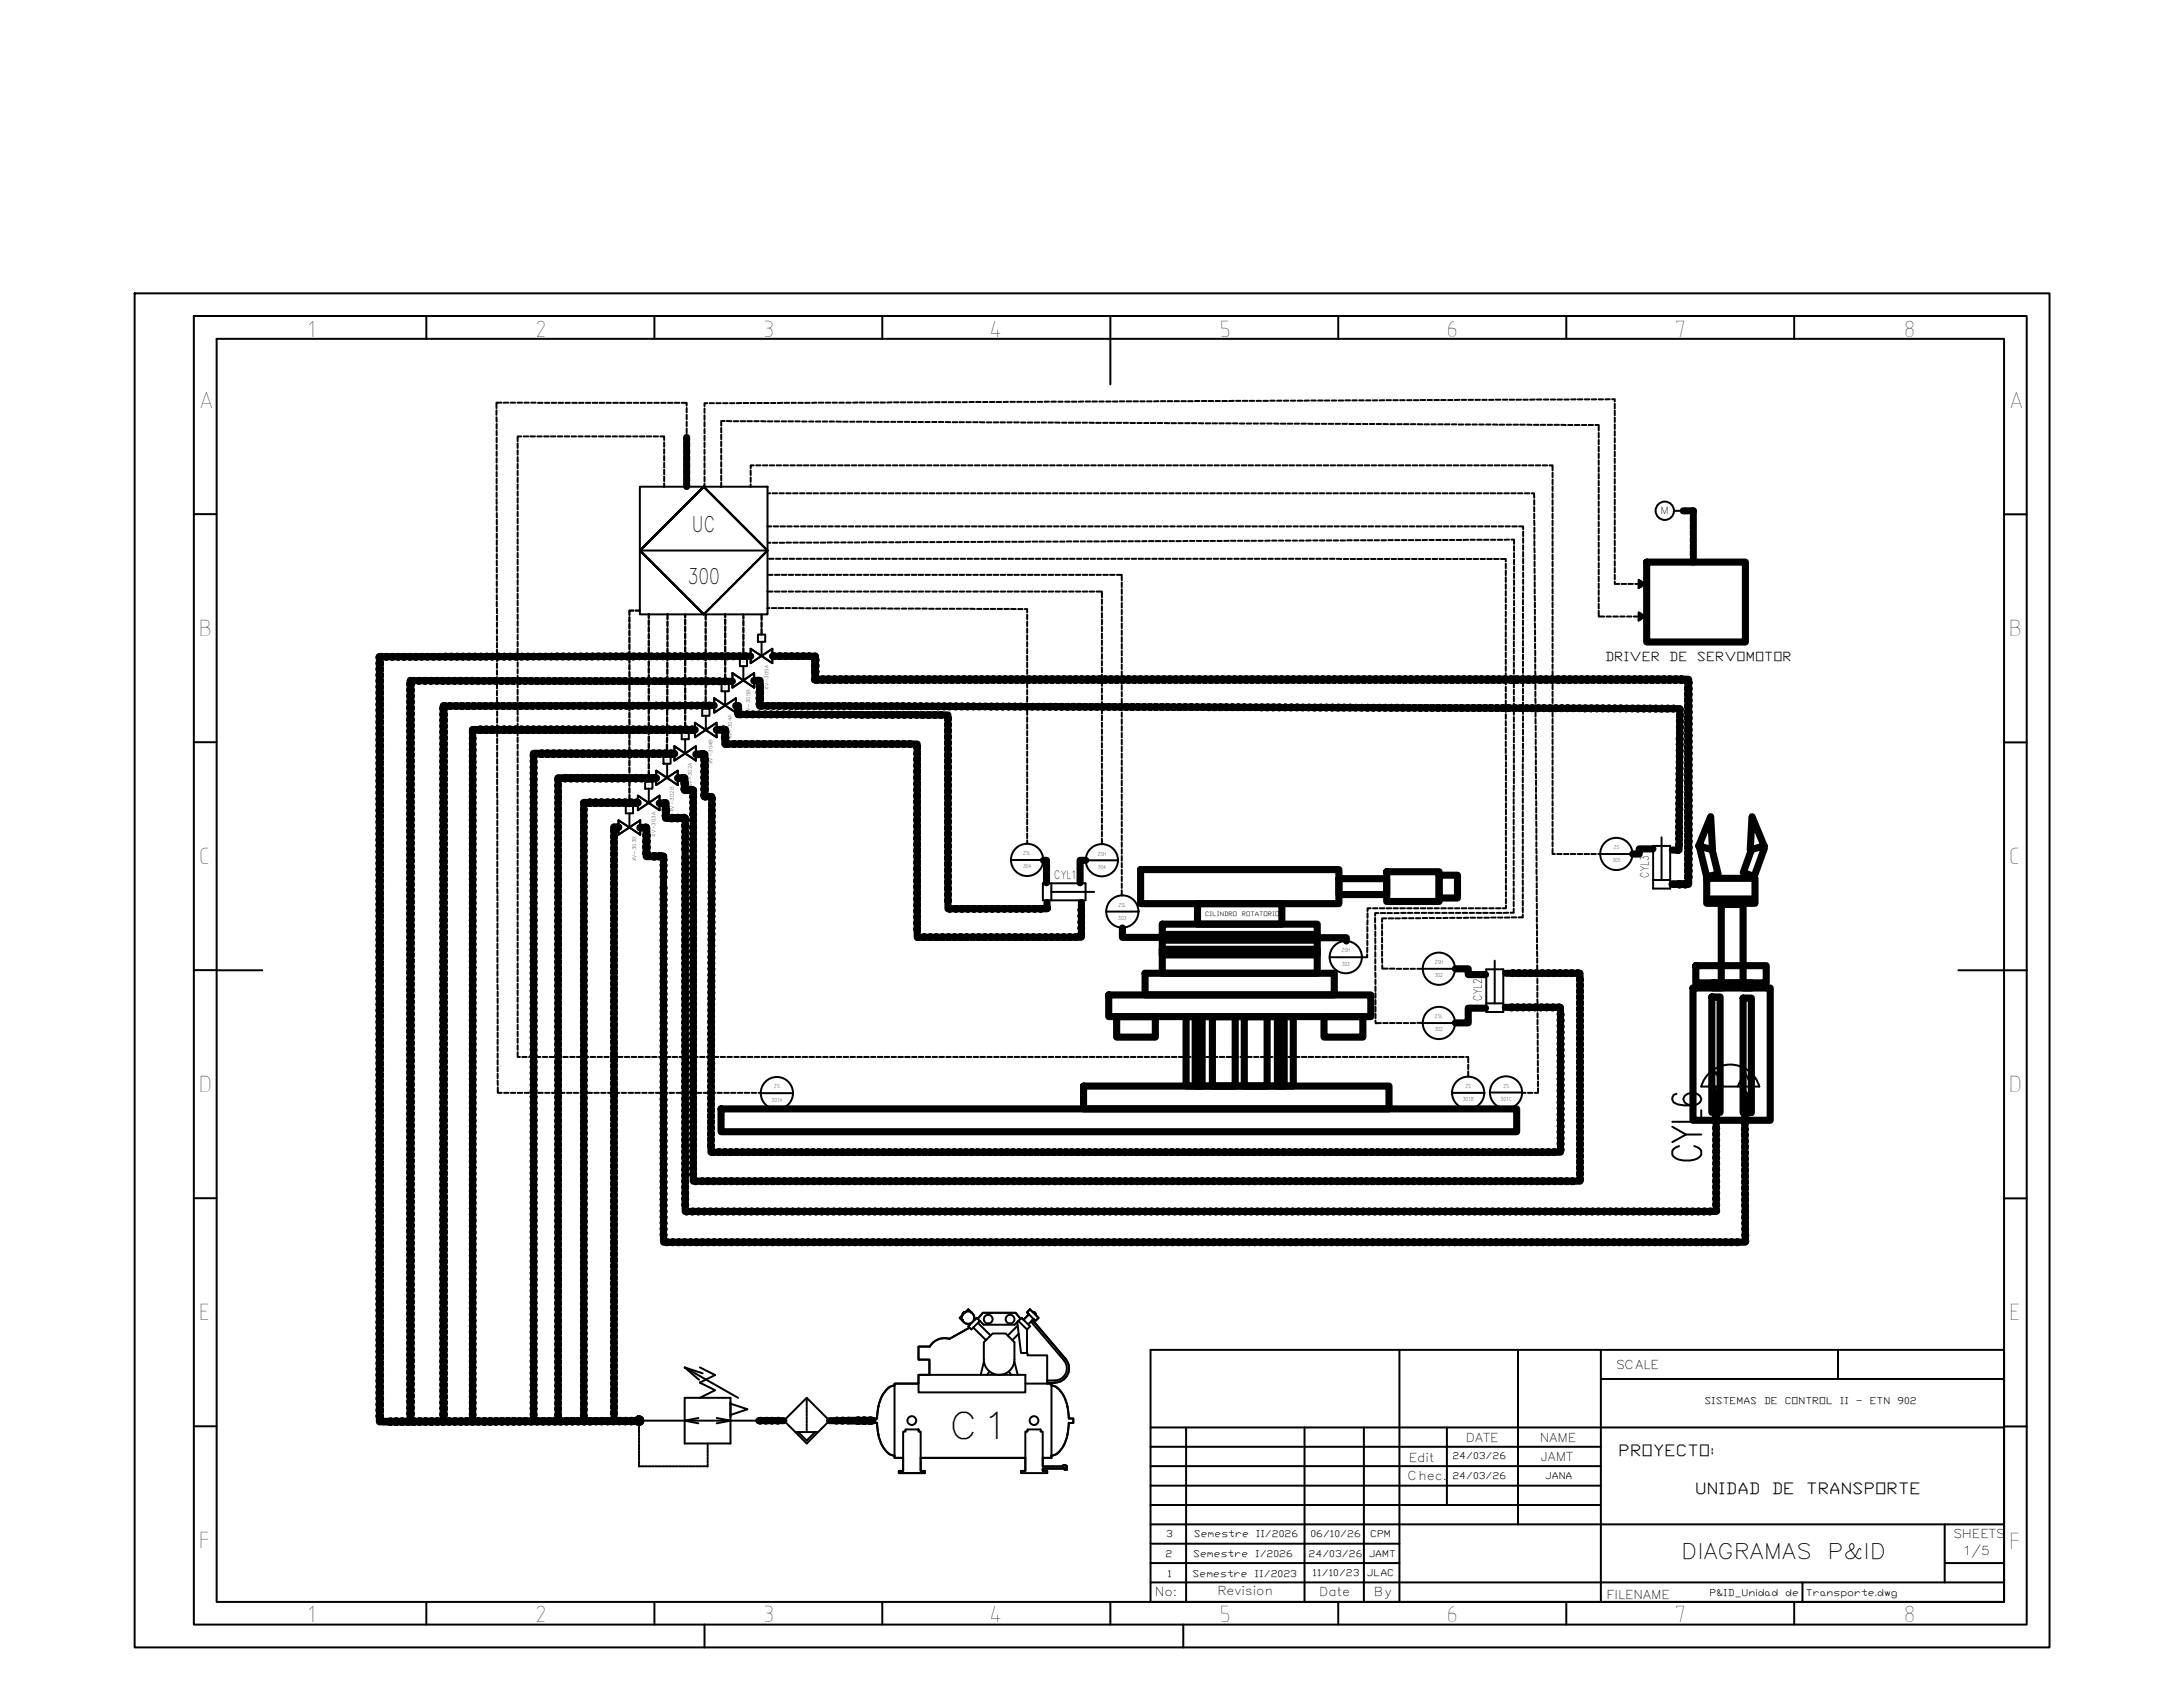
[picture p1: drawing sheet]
<svg xmlns="http://www.w3.org/2000/svg" width="279mm" height="216mm" viewBox="0 0 279 216" stroke-linecap="round" stroke-linejoin="round" font-family="sans-serif">
<defs><g id="words">
<text font-size="4.7" x="121.5" y="184.1">C1</text>
<g font-size="3.2">
<text x="39.3" y="43.1">1</text>
<text x="68.4" y="43.1">2</text>
<text x="97.6" y="43.1">3</text>
<text x="126.6" y="43.1">4</text>
<text x="156" y="43.1">5</text>
<text x="185.1" y="43.1">6</text>
<text x="214.3" y="43.1">7</text>
<text x="243.6" y="43.1">8</text>
<text x="25.4" y="52.2">A</text>
<text x="257.1" y="52.3">A</text>
<text x="25.4" y="81.4">B</text>
<text x="257.1" y="81.4">B</text>
<text x="25.4" y="110.6">C</text>
<text x="257.1" y="110.6">C</text>
<text x="25.4" y="139.8">D</text>
<text x="257.1" y="139.8">D</text>
<text x="25.4" y="169">E</text>
<text x="257.1" y="169">E</text>
<text x="25.4" y="198.2">F</text>
<text x="257.1" y="198.2">F</text>
<text x="39.3" y="207.6">1</text>
<text x="68.4" y="207.6">2</text>
<text x="97.6" y="207.6">3</text>
<text x="126.6" y="207.6">4</text>
<text x="156" y="207.6">5</text>
<text x="185.1" y="207.6">6</text>
<text x="214.3" y="207.6">7</text>
<text x="243.6" y="207.6">8</text>
</g>
<g font-size="2.8">
<text x="88.6" y="68">UC</text>
<text x="88" y="74.7">300</text>
</g>
<g font-size="2.7">
<text x="215.2" y="199.5">DIAGRAMAS</text>
<text x="233.9" y="199.5">P&amp;ID</text>
</g>
<g font-size="2">
<text x="207.2" y="186.3">PROYECTO:</text>
<text x="217" y="191.2">UNIDAD</text>
<text x="226.8" y="191.2">DE</text>
<text x="231.2" y="191.2">TRANSPORTE</text>
</g>
<g font-size="1.6">
<text x="205.4" y="84.6">DRIVER</text>
<text x="213.7" y="84.6">DE</text>
<text x="217.2" y="84.6">SERVOMOTOR</text>
<text x="206.8" y="175.2">SCALE</text>
<text x="187.6" y="184.6">DATE</text>
<text x="197.1" y="184.5">NAME</text>
<text x="180.1" y="189.4">Chec.</text>
<text x="180.3" y="187.1">Edit</text>
<text x="197.2" y="187">JAMT</text>
<text x="250" y="196.8">SHEETS</text>
<text x="251.2" y="199">1/5</text>
<text x="147.8" y="204.3">No:</text>
<text x="155.8" y="204.1">Revision</text>
<text x="168.8" y="204.3">Date</text>
<text x="175.9" y="204.2">By</text>
<text x="205.6" y="204.7">FILENAME</text>
</g>
<g font-size="1.5">
<text x="134.9" y="112.5">CYL1</text>
<text x="211" y="112.4" transform="rotate(-90 211 112.4)">CYL3</text>
<text x="189.7" y="128.2" transform="rotate(-90 189.7 128.2)">CYL2</text>
</g>
<text font-size="1.3" x="212.5" y="65.8">M</text>
<g font-size="1.2">
<text x="218.1" y="179.7">SISTEMAS</text>
<text x="225.8" y="179.7">DE</text>
<text x="228.4" y="179.7">CONTROL</text>
<text x="235.5" y="179.7">II</text>
<text x="237.5" y="179.7">-</text>
<text x="239.3" y="179.7">ETN</text>
<text x="242.8" y="179.7">902</text>
<text x="185.9" y="186.7">24/03/26</text>
<text x="185.9" y="189.2">24/03/26</text>
<text x="197.7" y="189.2">JANA</text>
<text x="149.3" y="196.7">3</text>
<text x="152.8" y="196.7">Semestre</text>
<text x="160.7" y="196.7">II/2026</text>
<text x="167.7" y="196.8">06/10/26</text>
<text x="175.4" y="196.8">CPM</text>
<text x="149.2" y="199.3">2</text>
<text x="149.4" y="201.8">1</text>
<text x="152.6" y="201.8">Semestre</text>
<text x="152.7" y="199.3">Semestre</text>
<text x="160.6" y="201.8">II/2023</text>
<text x="160.6" y="199.3">I/2026</text>
<text x="167.5" y="199.3">24/03/26</text>
<text x="168" y="201.6">11/10/23</text>
<text x="174.9" y="201.6">JLAC</text>
<text x="175.1" y="199.3">JAMT</text>
<text x="218.8" y="204.3">P&amp;ID_Unidad</text>
<text x="228.5" y="204.3">de</text>
<text x="231.1" y="204.3">Transporte.dwg</text>
</g>
<g font-size=".8">
<text x="154.3" y="117.2">CILINDRO</text>
<text x="158.9" y="117.2">ROTATORIO</text>
</g>
<g font-size=".7">
<text x="130.9" y="111.1">304</text>
<text x="131" y="109.4">ZSL</text>
<text x="140.5" y="109.5">ZSH</text>
<text x="140.5" y="111.2">304</text>
<text x="206.4" y="110.4">305</text>
<text x="206.5" y="108.7">ZS</text>
<text x="143.1" y="117.7">303</text>
<text x="143.2" y="116">ZSL</text>
<text x="171.7" y="121.9">ZSH</text>
<text x="171.7" y="123.6">303</text>
<text x="183.6" y="123.4">ZSH</text>
<text x="183.6" y="125.1">302</text>
<text x="183.7" y="130.3">ZSL</text>
<text x="183.6" y="132">302</text>
<text x="98.8" y="141">301A</text>
<text x="99.1" y="139.3">ZS</text>
<text x="187.2" y="140.9">301B</text>
<text x="187.6" y="139.2">ZS</text>
<text x="192.1" y="140.9">301C</text>
<text x="192.4" y="139.2">ZS</text>
</g>
<g font-size=".6">
<text x="98.3" y="88.3" transform="rotate(-90 98.3 88.3)">XV-305A</text>
<text x="93.7" y="94.6" transform="rotate(-90 93.7 94.6)">XV-304A</text>
<text x="96" y="91.4" transform="rotate(-90 96 91.4)">XV-305B</text>
<text x="88.6" y="100.8" transform="rotate(-90 88.6 100.8)">XV-302A</text>
<text x="91.2" y="97.8" transform="rotate(-90 91.2 97.8)">XV-304B</text>
<text x="83.9" y="107.1" transform="rotate(-90 83.9 107.1)">XV-303A</text>
<text x="86.3" y="103.9" transform="rotate(-90 86.3 103.9)">XV-302B</text>
<text x="81.4" y="110.3" transform="rotate(-90 81.4 110.3)">XV-303B</text>
</g>
<g font-size=".3">
<text x="92.9" y="88.1" transform="rotate(-90 92.9 88.1)">S</text>
<text x="87.8" y="94.3" transform="rotate(-90 87.8 94.3)">S</text>
<text x="90.5" y="91.3" transform="rotate(-90 90.5 91.3)">S</text>
<text x="85.5" y="97.4" transform="rotate(-90 85.5 97.4)">S</text>
</g>
</g></defs>
<!-- layer: SYMS -->
<g fill="none" stroke="#000" stroke-width=".25">
<path d="M81.9 62.3h16.3v16.3h-16.3zM81.9 70.5h16.3M90.1 62.3l8.1 8.2-8.1 8.1-8.2-8.1 8.2-8.2 8.1 8.2-8.1 8.1-8.2-8.1 8.2-8.2-8.2 8.2 8.2 8.1 8.1-8.1zM214.2 65.4h1.2M84 98.6l1.4 .9-1.4 1zM84 98.6v1.9l2.7-1.9v1.9zM84.9 96.8h.9v.9h-.9zM85.4 99.5l1.3-.9v1.9zM85.4 97.7v1.9M86.3 95.5l1.4 .9-1.4 .9zM86.3 95.5v1.8l2.8-1.8v1.8zM87.2 93.7h1v.9h-1z"/>
<path d="M87.7 96.4l1.4-.9v1.8zM87.7 94.6v1.8M88.9 92.5l1.4 .9-1.4 1zM88.9 92.5v1.9l2.8-1.9v1.9zM89.9 90.7h.9v.9h-.9zM90.3 93.4l1.4-.9v1.9zM90.3 91.6v1.8M91.4 89.4l1.4 .9-1.4 .9zM91.4 89.4v1.8l2.8-1.8v1.8zM92.4 87.5h.9v1h-.9zM92.8 90.3l1.4-.9v1.8zM92.8 88.5v1.8"/>
<path d="M93.7 86.1l1.4 1-1.4 .9zM93.7 86.1v1.9l2.8-1.9v1.9zM94.7 84.3h.9v1h-.9zM95.1 87.1l1.4-1v1.9zM95.1 85.3v1.8M96.1 83l1.4 .9-1.4 1zM96.1 83v1.9l2.7-1.9v1.9zM97 81.2h.9v.9h-.9zM97.5 83.9l1.3-.9v1.9zM97.5 82.1v1.9M79.2 105l1.4 .9-1.4 .9zM79.2 105v1.8l2.7-1.8v1.8z"/>
<path d="M80.1 103.2h.9v.9h-.9zM80.6 105.9l1.3-.9v1.8zM80.6 104.1v1.8M81.6 101.8l1.4 1-1.4 .9zM81.6 101.8v1.9l2.8-1.9v1.9zM82.6 100h.9v.9h-.9zM83 102.8l1.4-1v1.9zM83 100.9v1.9M129.4 110.1h4.1M133.5 113h5.4v2.2h-5.4zM134 115.2v.3M134.6 114.1h5.4"/>
<path d="M134.6 113v2.2M138.4 115.2v.3M139 110.1h4.1M141.6 116.7h4.1M204.8 109.3h4.2M211.6 108.3h2.2v5.4h-2.2zM211.6 112.6h2.2M212.7 107.2v5.4M213.8 113.2h.2M213.8 108.8h.2M97.4 139.9h4.1M170.2 122.5h4.1"/>
<path d="M182.1 124h4.1M182.1 130.9h4.1M185.8 139.9h4.2M190.2 124.1h2.2v5.4h-2.2zM190.2 128.4h2.2M190.7 139.8h4.1M191.3 123v5.4M192.4 129h.3M192.4 124.6h.3M218.7 139.1l.9-1.9 .9 1.9M218.9 137.3a3.9 3.9 0 0 1 6.3 1.8h-7.5l.3-.7 .4-.6zM219.6 139.1v.9"/>
<path d="M222.4 139.1l.9-1.9 .9 1.9M223.3 139.1v.9M87.6 178.9h5.9v5.8h-5.9zM87.6 175l6.9 3.9M89.6 175l1.9 1-1.9 .9 1.9 1-1.9 1M89.9 175.8l-2.3-.8 1.9 1.6M93.5 179.6l2.2 .8-2.2 .7M103.3 178.9l-3 2.9 3 2.9 2.9-2.9-2.9-2.9v.1M103.3 179.2v.3M103.3 179.6v.3M112.4 180l-.1 1.5M112.9 178.7l-.5 1.3"/>
<path d="M114.5 177.3a2.04 2.04 0 0 0-1.6 1.4M117.6 176h13.6v2.2h-13.6zM117.6 177.1h-3.1v9.5h1.1M119 176v-2h-1.4v-1.7h1.4h-1.4v1.7h1.4v2h-1.4v1.1h-3.1v.2M121.5 171.3a2.19 2.19 0 0 0-2.5 1M123.2 168.3l-.4 .4 .4 .4M123.2 169a.79 .79 0 0 0 .9 .4M123.2 169.1h.1M123.5 168l-.1-.1-.2 .2 .1 .1M123.5 168l.4-.4 .4 .4-.4-.4-.4 .4-.1-.1-.2 .2 .1 .1-.5 .5 .4 .4M124.1 169.4l.1 .1-.3 .2 .2 .2-2.6 1.5M124.1 169.4l.1 .1"/>
<path d="M124.1 169.9l-2.6 1.5M124.3 168a.79 .79 0 0 1 .4 .8M124.6 169.9l1.6 1.6M124.7 168.8l.1 .1 .2-.3 .1 .2 .7-.8h4.2l.6 .8 .1-.2 .3 .3 .7-.7-.3-.2 .4-.4 .5 .4 .1-.1 .2 .2-.1 .1 .4 .5-.4 .4-.2-.3-.2 .1 4.3 5-4.3-5M124.7 168.8l.1 .1M125.1 168.8l.7-.8h4.2l.6 .8M125.2 169.3l1.6 1.6M125.4 169.1l-1.1 1.1-.4-.5 1.1-1.1 .9 .9h4l.8-.9 1.1 1.1-.4 .5-1.1-1.1M125.9 171.8l1.1-1.1h1.7l1.1 1.1v2.2a1.96 1.96 0 0 1-1.9 2 1.96 1.96 0 0 1-2-2zM125.9 174.3l-.4 1.7M126.6 175.5l-.3 .5M129.1 175.5l.3 .5"/>
<path d="M129.8 174.3l.5 1.7M130.2 169.2l.5 4h.8v.3h2.5v3.6M130.2 169.7l-1.2 1.2M130.4 170.7l-.8 .8M131.2 177.1h3.4v9.5h-1.1M131.4 168l.4-.4 1.1 1.1-.4 .4zM131.4 170.2v3M131.7 168.2l-.7 .7M132 169.1l4.2 5a1.56 1.56 0 0 1 .2 1.7 1.56 1.56 0 0 1-1.4 .9h-1M132.3 168l.1-.1 .2 .2-.1 .1M132.3 168.8l-.7 .7M134 177h1h-1v.1h.6v.2"/>
<path d="M134.6 177.3a1.92 1.92 0 0 1 1.5 1.4l.5 1.3M136.4 173.9a1.83 1.83 0 0 1 .3 2 1.83 1.83 0 0 1-1.7 1M136.6 180l.2 1.5M81.8 187.4v.3h.2M81.8 182.2v.3M81.8 182.6v.3M81.8 183.1v.3M81.8 183.5v.3M81.8 183.9v.3M81.8 184.4v.3M81.8 184.8v.3M81.8 185.2v.3"/>
<path d="M81.8 185.7v.3M81.8 186.1v.3M81.8 186.6v.3M81.8 187v.3M82.1 187.7h.3M82.5 187.7h.3M83 187.7h.3M83.4 187.7h.3M83.8 187.7h.3M84.3 187.7h.3M84.7 187.7h.3M85.2 187.7h.2"/>
<path d="M85.6 187.7h.3M86 187.7h.3M86.5 187.7h.3M86.9 187.7h.3M87.4 187.7h.2M87.8 187.7h.3M88.2 187.7h.3M88.7 187.7h.2M89.1 187.7h.3M89.4 181.5l-1.8 .3 1.8 .4M89.5 187.7h.3M90 187.7h.3"/>
<path d="M90.6 187.4v.3h-.2M90.6 184.7v.3M90.6 185.2v.3M90.6 185.6v.3M90.6 186v.3M90.6 186.5v.3M90.6 186.9v.3M91.7 181.5l1.8 .3-1.8 .4M97.1 181.8h-15.3v.2M101.8 183.3h2.9M102.2 183.3l1.1 1.1 1-1.1M103.3 180.1v.3"/>
<path d="M103.3 180.5v.3M103.3 180.9v.3M103.3 181.4v.3M103.3 181.8v.3M103.3 182.3v.2M103.3 182.7v.3M103.3 183.1v.2M112.2 181.5h-.5v.6h.6l.1 1.5M112.4 183.6l.5 1.4M112.9 185l.4 .5a1.62 1.62 0 0 0 1.2 .8v.3h1.1v1.6h-.6v.3h3.4v-.3h-.6v-1.6h13.4v1.6h-.5v.3h3.3v-.3h-.5v-.2h2.6l.1-.2v.3h.3v-.4M115.6 183.2h.3v-.3h1.7v.3h.2v5h.6v.3h-3.4v-.3h.6zM117.8 186.6h13.4"/>
<path d="M136 187.7a.32 .32 0 0 1 .5 0M136 187.7h-2.5v-4.5h-.3v-.3h-1.7v.3h-.3v5h-.5v.3M136.5 187.7v.4h-.3v-.3l-.1 .2h-2.6v.2h.5v.3M136.6 183.6a3.4 3.4 0 0 1-1.8 2.6l-.2 .1v.3h-1.1v1.1h2.5M136.8 182.1l-.2 1.5M136.8 181.5h.6v.6h-.6"/>
<circle cx="213.1" cy="65.4" r="1.17"/>
<circle cx="131.5" cy="110" r="2.06"/>
<circle cx="141" cy="110.1" r="2.06"/>
<circle cx="143.6" cy="116.7" r="2.06"/>
<circle cx="206.9" cy="109.3" r="2.06"/>
<circle cx="99.4" cy="139.9" r="2.06"/>
<circle cx="172.2" cy="122.5" r="2.06"/>
<circle cx="184.2" cy="124" r="2.06"/>
<circle cx="184.2" cy="130.9" r="2.06"/>
<circle cx="187.9" cy="139.9" r="2.06"/>
<circle cx="192.8" cy="139.8" r="2.06"/>
<circle cx="123.9" cy="168.6" r=".79"/>
<circle cx="126.5" cy="168.8" r=".56"/>
<circle cx="129.3" cy="168.8" r=".56"/>
<circle cx="116.7" cy="181.8" r=".56"/>
<circle cx="132.3" cy="181.8" r=".56"/>
</g>
<!-- layer: TAGS -->
<path d="M214.6 140l-.4 .1-.2 .4v.2l.2 .4a4.5 4.5 0 0 0 3 .2l.4-.2 .1-.5a1.25 1.25 0 0 0-1.1-.7 1.25 1.25 0 0 0-1.1 .7l.1 .5 .4 .2 .5 .2M214 144.2l1.8 1M214.9 146.7a.86 .86 0 0 0-.7 1.3 2.99 2.99 0 0 0 3.4 0l.1-.2a.92 .92 0 0 0-.8-1.1M217.7 145.2h-1.9l-1.8 1M217.7 142.1v1.5h-3.7" fill="none" stroke="#000" stroke-width=".25"/>
<!-- layer: LINEAR -->
<g fill="none" stroke="#000" stroke-width=".91">
<path d="M133.5 110.1h.4v2.9M139 110.1h-.8v2.9M143.7 118.8v1.2h6.1M146 111.3h25.4v4.3h-25.4zM148.8 118.3h19.8v6.3h-19.8zM148.8 119.6h19.8v.7h-19.8zM153.3 115.6h10.8v2.7h-10.8zM171.4 112.5h6.1v2h-6.1zM177.5 111.6h6.7v3.8h-6.7zM184.2 112h2.3v2.9h-2.3zM211.6 108.6h-1.8v.7h-.8M217.8 108.4l-.3 .1 .9 3.7 1.5-.3-.8-3.1"/>
<path d="M218.4 112.4h6.2v3.2h-6.2zM218.5 115.1h6v.4h-6zM218.9 104.5l.3 4.3-1.8-.5zM220.3 115.8h2.8v10h-2.8zM224.2 104.5l1.6 3.8-1.8 .5zM225.4 108.4l.4 .1-1.3 3.7-1.4-.5 1.1-3M138.7 139h39.1v2.9h-39.1zM141.9 127.3h33.6v2.8h-33.6zM142.9 130.1h5v2.6h-5zM146.6 124.6h24.2v2.7h-24.2zM148.8 121.5h19.8v.7h-19.8zM151.8 130.1h13.7v8.9h-13.7z"/>
<path d="M153 130.1h.9v8.9h-.9zM155.2 130.1h2.9v8.9h-2.9zM158.7 120h13.6v.4M159.3 130.1h2.9v8.9h-2.9zM163.5 130.1h.9v8.9h-.9zM169.5 130.1h4.9v2.6h-4.9zM186.3 124h1.6v.7h2.2M190.1 129h-2.2v1.9h-1.6M216.7 126.4h9.9v17h-9.9zM217 123.6h9.1v2.2h-9.1zM219.1 127.6h1.1v14.8h-1.1zM219.2 125.8h1.2v.6h-1.2z"/>
<path d="M223.1 127.7h1.1v14.7h-1.1zM223.1 125.8h1.1v.6h-1.1zM92.3 141.9h101.8v2.9h-101.8z"/>
</g>
<g fill="none" stroke="#000" stroke-width=".91">
<path d="M87.9 56v.3M87.9 56.6v.6M87.9 57.5v.6M87.9 58.4v.6M87.9 59.3v.6M87.9 60.1v.6M87.9 61v.6M87.9 61.9v.4M215.4 65.4h.5M216.2 65.4h.5M216.7 65.4v.5M216.7 66.2v.6"/>
<path d="M216.7 67v.6M216.7 67.9v.6M216.7 68.8v.6M216.7 69.7v.6M216.7 70.6v.5M216.7 71.4v.5"/>
</g>
<g fill="none" stroke="#000" stroke-width=".91">
<path d="M48.7 84h-.1M48.8 84l-.1 .1M50.2 84.1l.8-.1-.1 .1M50.2 84l-1.5 .1M50.3 84l-.1 .1M51.7 84.1l.8-.1v.1M51.8 84l-.8 .1M51.8 84l-.1 .1M52.9 87.1h-.4M53 87.1l-.1 .1M53.3 84l-.8 .1M53.3 84l-.1 .1"/>
<path d="M54 84l-.8 .1M54 84v.1M54.4 87.2l.8-.1-.1 .1M54.4 87.1l-1.5 .1M54.5 87.1l-.1 .1M54.8 84l-.8 .1M54.8 84l-.1 .1M55.5 84l-.8 .1M55.5 84v.1M55.9 87.2l.8-.1-.1 .1M55.9 87.1l-.7 .1M56 87.1l-.1 .1"/>
<path d="M56.3 84l-.8 .1M56.3 84l-.1 .1M56.9 90.3l-.1 .1M57 84l-.8 .1M57 84v.1M57.4 87.1l-.7 .1M57.5 87.1l-.1 .1M57.6 90.3l-.7 .1M57.7 90.3l-.1 .1M57.8 84l-.8 .1M57.8 84l-.1 .1M58.2 87.1l-.8 .1"/>
<path d="M58.2 87.1l-.1 .1M58.4 90.3l-.8 .1M58.4 90.3l-.1 .1M58.5 84l-.8 .1M58.5 84v.1M58.9 87.1l-.7 .1M59 87.1l-.1 .1M59.1 90.3l-.7 .1M59.2 90.3l-.1 .1M59.3 84l-.8 .1M59.3 84l-.1 .1M59.7 87.1l-.8 .1"/>
<path d="M59.7 87.1l-.1 .1M59.9 90.3l-.8 .1M59.9 90.3l-.1 .1M60 84l-.8 .1M60 84v.1M60.5 87.1l-.8 .1M60.5 94.5v1.5v-.1M60.5 96v1.5M60.5 97.4v.1M60.5 97.5v1.5M60.5 98.9v.1M60.5 99v.8v-.1"/>
<path d="M60.5 99.7v.8M60.5 87.1l-.1 .1M60.5 93.4v1.1v-.1M60.6 90.3l-.7 .1M60.7 90.3l-.1 .1M60.8 84l-.8 .1M60.8 84l-.1 .1M61.2 87.1l-.8 .1M61.2 87.1v.1M61.4 90.3l-.8 .1M61.4 90.3l-.1 .1M61.5 84l-.8 .1"/>
<path d="M61.6 84l-.1 .1M62 87.1l-.8 .1M62 87.1l-.1 .1M62.1 90.3l-.7 .1M62.2 90.3l-.1 .1M62.3 84l-.8 .1M62.3 84l-.1 .1M62.7 87.1l-.8 .1M62.7 87.1v.1M62.9 90.4l.8-.1-.1 .1M62.9 90.3l-.8 .1M62.9 90.3l-.1 .1"/>
<path d="M63 84l-.7 .1M63.1 84l-.1 .1 1.5-.1M63.5 87.1l-.8 .1M63.5 87.1l-.1 .1M64.2 87.1l-.8 .1M64.2 87.1v.1M64.4 90.3l-.8 .1M64.4 90.3l-.1 .1M64.6 84l-.1 .1 .8-.1-.1 .1 .9-.1-.1 .1 1.6-.1-.1 .1M65 87.1l-.8 .1M65 87.1l-.1 .1M65.7 87.1l-.8 .1"/>
<path d="M65.7 87.1v.1M65.9 90.3l-1.5 .1M65.9 90.3v.1l1.5-.1M67.2 87.1l-1.5 .1M67.2 87.1v.1M67.5 90.3l-.1 .1 .8-.1-.1 .1 .8-.1v.1l1.5-.1v.1l.8-.1-.1 .1M67.5 84.1l.8-.1-.1 .1M68.3 84.1l1.5-.1v.1M68.3 96.4v.3M68.3 96.8l-.1-.1 .1 .8-.1-.1 .1 .8h-.1l.1 1.6-.1-.1 .1 .8-.1-.1M68.7 87.1l-1.5 .1M68.7 87.1v.1l1.5-.1"/>
<path d="M70.3 87.1l-.1 .1 .8-.1-.1 .1 1.6-.1-.1 .1M70.6 84l-.8 .1M71.3 84l-.8 .1 .1-.1M71.4 84l-.1 .1M71.4 99.6l.1 .2M71.5 99.8h-.1l.1 .8-.1-.1M71.9 90.3l-.7 .1M72 90.3l-.1 .1 .8-.1-.1 .1M72.1 84l-.8 .1M72.1 84l-.1 .1M72.5 87.2l1.5-.1v.1M72.8 84l-.8 .1"/>
<path d="M72.9 84l-.1 .1M73.4 90.3l-.7 .1M73.5 90.3l-.1 .1M73.6 84l-.8 .1M73.6 84l-.1 .1M74.2 90.3l-.8 .1M74.2 90.3l-.1 .1M74.3 84l-.7 .1M74.4 84l-.1 .1M74.8 87.1l-.8 .1M74.8 87.1l-.1 .1M75 90.3l-.8 .1"/>
<path d="M75 90.3l-.1 .1M75.1 84l-.8 .1M75.1 84l-.1 .1M75.5 87.1l-.8 .1M75.5 87.1v.1M75.7 90.3l-.8 .1M75.7 90.3l-.1 .1M75.8 84l-.7 .1M75.9 84l-.1 .1M76.3 87.1l-.8 .1M76.3 87.1l-.1 .1M76.5 90.3l-.8 .1"/>
<path d="M76.5 90.3l-.1 .1M76.6 84l-.8 .1M76.6 84l-.1 .1M77 87.1l-.8 .1M77 87.1v.1M77.2 90.3l-.8 .1M77.2 90.3v.1M77.3 84l-.7 .1M77.4 84l-.1 .1M77.8 87.1l-.8 .1M77.8 87.1l-.1 .1M78 90.3l-.8 .1"/>
<path d="M78 90.3l-.1 .1M78.1 84l-.8 .1M78.1 84l-.1 .1M78.5 87.1l-.8 .1M78.5 87.1v.1M78.7 90.3l-.8 .1M78.7 90.3v.1M78.8 84l-.7 .1M78.9 84l-.1 .1M79.3 87.1l-.8 .1M79.3 87.1l-.1 .1M79.5 90.3l-.8 .1"/>
<path d="M79.5 90.3l-.1 .1M79.6 84l-.8 .1M79.6 84l-.1 .1M80 87.1l-.8 .1M80.1 87.1l-.1 .1M80.2 90.3l-.8 .1M80.2 90.3v.1M80.3 84l-.7 .1M80.4 84l-.1 .1M80.8 87.1l-.8 .1M80.8 87.1l-.1 .1M81 90.3l-.8 .1"/>
<path d="M81 90.3l-.1 .1M81.1 84l-.8 .1M81.1 84l-.1 .1M81.5 87.1l-.7 .1M81.6 87.1l-.1 .1M81.7 90.3l-.8 .1M81.7 90.3v.1M81.9 84l-.8 .1M81.9 84h-.1h.8M82.3 87.1l-.8 .1M82.3 87.1l-.1 .1M82.5 90.3l-.8 .1"/>
<path d="M82.5 90.3l-.1 .1M82.6 84h.1M83 87.1l-.7 .1M83.1 87.1l-.1 .1M83.2 90.3l-.8 .1M83.8 87.1l-.8 .1M83.8 87.1l-.1 .1M84 90.2l-.8 .2v-.1M84 90.2l-.1 .2M84.1 84l1.5-.1v.1M84.1 84h-1.5M84.1 84h.1"/>
<path d="M84.5 87.1l-.7 .1M84.6 87.1l-.1 .1M84.7 90.2l-.8 .2M84.8 90.2l-.1 .2 .8-.2M85.3 87.1l-.8 .1M85.3 87.1l-.1 .1M85.4 90.4l1.6-.2-.1 .2M85.5 90.2l-.1 .2M85.6 84l1.5-.1v.1M86 87.1l-.7 .1M86.1 87.1l-.1 .1 .8-.1M86.8 87.1l-.1 .1"/>
<path d="M87 90.4l1.5-.2v.2M87.5 87.1l-.7 .1M87.6 87.1l-.1 .1 .8-.1M88.3 87.2l.8-.1-.1 .1 .8-.1-.1 .1 1.6-.1v.1M88.3 87.1l-.1 .1M88.5 90.4l1.5-.2v.2M88.6 83.9l-1.5 .1M88.7 83.9l-.1 .1M90.1 84l.8-.1-.1 .1M90.1 83.9l-1.5 .1M90.2 83.9l-.1 .1M91.4 90.3l-.7 .1 .1-.2-.8 .2"/>
<path d="M91.6 84l.8-.1v.1M91.7 83.9l-.8 .1M91.7 83.9l-.1 .1M92.8 87.1l-1.5 .1M92.9 87.1l-.1 .1M93.1 95.2h.1l-.1 .1M93.2 83.9l-.8 .1M93.2 95.2h-.4M93.2 83.9l-.1 .1M93.2 95.2h.1M93.7 87.2h-.9M93.9 95.2v.1"/>
<path d="M93.9 83.9l-.8 .1M93.9 83.9v.1M94 95.2l-.8 .1M94 95.2h.1M94.7 83.9l-.8 .1M94.7 95.2v.1M94.7 83.9l-.1 .1M94.7 95.2l-.8 .1M94.8 91.4l-.1 .1M94.8 95.2h.1M94.8 91.4h-.3M94.9 91.4l-.1 .1"/>
<path d="M95.4 83.9l-.8 .1M95.4 95.2h.1l-.1 .1M95.4 83.9v.1M95.5 95.2l-.8 .1M95.5 91.4v.1M95.6 95.2h-.1M95.6 91.4l-.8 .1M95.7 91.4l-.1 .1M96.1 84h-.7M96.2 95.2v.1M96.3 95.2l-.8 .1M96.3 91.4h.1l-.1 .1"/>
<path d="M96.3 95.2h.1M96.4 91.4l-.8 .1M96.4 91.4v.1M97 95.2v.1M97.1 95.2l-.9 .1M97.1 91.4v.1M97.1 95.2h.1M97.2 91.4l-.8 .1M97.2 91.4v.1M97.8 95.2l-.1 .1M97.8 95.2l-.8 .1M97.9 91.4v.1"/>
<path d="M97.9 95.2h.1M97.9 91.4l-.8 .1M98 91.4v.1M98.2 90.4l.8-.1v.1M98.3 90.3h-1M98.3 90.3l-.1 .1M98.6 95.2l-.1 .1M98.6 95.2l-.8 .1M98.6 91.4h.1l-.1 .1M98.7 95.2h-.1M98.7 91.4l-.8 .1M98.8 91.4l-.1 .1"/>
<path d="M99.1 83.9l-.2 .1M99.1 83.9l-.1 .1 1.6-.1M99.3 95.2v.1M99.4 95.2l-.8 .1M99.4 91.4v.1M99.4 95.2h.1M99.5 91.4l-.8 .1M99.5 91.4v.1M99.7 90.4l.8-.1v.1M99.8 90.3l-.8 .1M99.8 90.3l-.1 .1M100.1 95.2h.1l-.1 .1"/>
<path d="M100.2 95.2l-.8 .1M100.2 91.4v.1M100.2 95.2h.1M100.3 91.4l-.9 .1M100.3 91.4v.1M100.6 83.9l-.1 .1 1.6-.1M100.9 95.2v.1M100.9 95.2l-.8 .1M101 91.4l-.1 .1M101 95.2h.1M101 91.4l-.8 .1M101.1 91.4v.1"/>
<path d="M101.3 90.3l-.8 .1M101.3 90.3l-.1 .1M101.7 95.2l-.1 .1M101.7 95.2l-.8 .1M101.7 91.4v.1M101.8 95.2h-.1M101.8 91.4l-.8 .1M101.9 91.4l-.1 .1M102 90.3l-.8 .1M102.1 90.3l-.1 .1M102.1 83.9l-.1 .1 1.6-.1M102.4 95.2h.1l-.1 .1"/>
<path d="M102.5 95.2l-.8 .1M102.5 91.4v.1M102.6 95.2h-.1M102.6 91.4l-.8 .1M102.6 91.4v.1M102.8 90.3l-.8 .1M102.8 90.3l-.1 .1M103.2 95.2v.1M103.3 95.2l-.8 .1M103.3 91.4l.1 .1h-.1M103.3 95.2h.1M103.4 91.4l-.8 .1"/>
<path d="M103.4 91.4v.1M103.5 90.3l-.8 .1M103.6 90.3l-.1 .1M103.6 83.9l-.1 .1M104 95.2v.1M104.1 95.2l-.9 .1M104.1 91.4v.1M104.1 95.2h.1M104.1 91.4l-.8 .1M104.2 91.4v.1M104.3 90.3l-.8 .1M104.3 90.3l-.1 .1"/>
<path d="M104.3 84h-.8M104.8 95.2l-.1 .1M104.8 95.2l-.8 .1M104.9 91.4l-.1 .1M104.9 95.2h.1M104.9 91.4l-.8 .1M105 91.4l-.1 .1M105.1 90.3l-.8 .1M105.1 90.3l-.1 .1M105.5 95.2v.1M105.6 95.2l-.8 .1M105.6 91.4v.1"/>
<path d="M105.6 95.2h.1M105.7 91.4l-.8 .1M105.7 91.4v.1M105.8 90.3l-.8 .1M105.8 90.3l-.1 .1M106.3 95.2v.1M106.4 95.2l-.8 .1M106.4 91.4v.1M106.4 95.2h.1M106.5 91.4l-.8 .1M106.5 91.4v.1M106.6 90.3l-.8 .1"/>
<path d="M106.6 90.3l-.1 .1M107.1 95.2v.1M107.1 95.2l-.8 .1M107.2 91.4v.1M107.2 95.2h.1M107.3 91.4l-.9 .1M107.3 90.3l-.8 .1M107.3 91.4v.1M107.3 90.3v.1M107.9 95.2l-.1 .1M107.9 95.2l-.8 .1M108 91.4v.1"/>
<path d="M108 95.2h.1M108 91.4l-.8 .1M108.1 90.3l-.8 .1M108.1 90.3l-.1 .1M108.1 91.4v.1M108.6 95.2v.1M108.7 95.2l-.8 .1M108.7 91.4v.1M108.8 95.2h-.1M108.8 91.4l-.8 .1M108.8 90.3l-.8 .1M108.8 90.3v.1"/>
<path d="M108.8 91.4v.1M109.4 95.2v.1M109.5 95.2l-.8 .1M109.5 91.4v.1M109.5 95.2h.1M109.6 90.3l-.8 .1M109.6 90.3l-.1 .1M109.6 91.4l-.8 .1M109.6 91.4v.1M110.2 95.2v.1M110.3 95.2l-.8 .1M110.3 91.4v.1"/>
<path d="M110.3 95.2h.1M110.3 91.4l-.8 .1M110.4 91.4v.1M111 95.2v.1M111 95.2l-.8 .1M111.1 90.3l-1.6 .1M111.1 91.4l-.1 .1M111.1 90.3l-.1 .1 1.6-.1M111.1 95.2h.1M111.1 91.4l-.8 .1M111.2 91.4l-.1 .1M111.7 95.2v.1"/>
<path d="M111.8 95.2l-.8 .1M111.8 91.4v.1M111.9 95.2h-.1M111.9 91.4l-.8 .1M112 91.4l-.1 .1M112.5 95.2v.1M112.6 95.2l-.8 .1M112.6 90.3l-.1 .1 1.6-.1-.1 .1 .8-.1v.1l.8-.1-.1 .1 .8-.1v.1M112.6 91.4v.1M112.6 95.2h.1M112.7 91.4l-.8 .1M112.7 91.4v.1"/>
<path d="M113.3 95.2v.1M113.4 95.2l-.9 .1M113.4 91.4v.1M113.4 95.2h.1M113.5 91.4l-.9 .1M113.5 91.4v.1M114.1 95.2v.1M114.1 95.2l-.8 .1M114.2 91.4v.1M114.2 95.2h.1M114.2 91.4l-.8 .1M114.3 91.4v.1"/>
<path d="M114.9 95.2l-.1 .1M114.9 95.2l-.8 .1M114.9 91.5h.1M115 95.2h-.1M115 91.4l-.8 .1M115.1 91.4l-.1 .1M115.6 95.2v.1M115.7 95.2l-.8 .1M115.7 91.5h.1M115.7 95.2h.1M115.8 91.4l-.8 .1M115.8 91.4v.1"/>
<path d="M116.3 90.4l1.5-.1v.1M116.4 95.2v.1M116.4 95.3l1-.1v.5M116.5 95.2l-.8 .1M116.5 91.5h.1M116.5 95.2h.1M116.6 91.4l-.9 .1M116.6 91.4v.1M117.3 91.5h.1M117.3 91.5h-.8M117.3 95.6h.1M117.3 95.7h.1"/>
<path d="M117.3 95.6l.1 .8M117.3 96.4h.1M117.3 96.5h.1M117.3 96.4l.1 .8M117.3 97.1h.1M117.3 97.3h.1M117.3 97.2l.1 .8M117.3 97.9h.1M117.3 98h.1M117.3 98l.1 .8M117.3 98.7h.1M117.3 98.8h.1"/>
<path d="M117.3 98.7l.1 .8M117.3 99.5h.1M117.3 99.6h.1M117.3 99.5l.1 .8M117.4 91.5h.1M118 91.5h.1M118.1 91.5h-.8M118.2 91.5h-.1M118.6 90.4h-.8M118.6 90.4h-.1M118.8 91.5h.1M118.9 91.5h-.8"/>
<path d="M118.9 91.5h.1M119.4 90.4h-.8M119.4 90.4h-.1M119.6 91.5h.1M119.7 91.5h-.8M119.7 91.5h.1M120.1 90.4h-.8M120.1 90.4l-.1 .1M120.4 91.5h.1M120.4 91.5h.9l.1 .5M120.4 91.5h-.8M120.5 91.5h.1"/>
<path d="M120.9 90.4l-.8 .1M120.9 90.4l-.1 .1M121.3 91.9h.1M121.3 92l.1 .8M121.3 92.7h.1M121.3 92.7l.1 .8M121.3 93.5h.1M121.3 93.5l.1 .8M121.3 94.2h.1M121.3 94.3l.1 .8M121.3 95h.1M121.3 95.1l.1 .8"/>
<path d="M121.3 95.8h.1M121.3 95.8l.1 .8M121.3 96.6h.1M121.3 96.6l.1 .8M121.3 97.3l.1 .1M121.3 97.4l.1 .8M121.3 98.1h.1M121.3 98.2l.1 .8M121.3 98.9h.1M121.3 98.9l.1 .9M121.3 99.7h.1M121.3 99.7l.1 .8"/>
<path d="M121.3 92h.1M121.3 92.8h.1M121.3 93.6h.1M121.3 94.4h.1M121.3 95.1h.1M121.3 95.9h.1M121.3 96.7h.1M121.3 97.4l.1 .1M121.3 98.2h.1M121.3 99h.1M121.3 99.8h.1M121.6 90.4l-.8 .1"/>
<path d="M121.6 90.4l-.1 .1M122.4 90.4l-.8 .1M122.4 90.4l-.1 .1M123.1 90.4l-.8 .1M123.1 90.4v.1M123.9 90.4l-.8 .1M123.9 90.4l-.1 .1M124.6 90.4l-.8 .1M124.7 90.4l-.1 .1M125.4 90.4l-.8 .1M125.4 90.4l-.1 .1M126.1 90.4l-.8 .1"/>
<path d="M126.2 90.4l-.1 .1M126.9 90.4l-.8 .1M126.9 90.4l-.1 .1M127.6 90.4l-.8 .1M127.7 90.4l-.1 .1M128.4 90.4l-.8 .1M128.4 90.4l-.1 .1 .8-.1M129.2 90.4l-.1 .1M129.9 90.4l-.8 .1M129.9 90.4l-.1 .1 .8-.1M130.7 90.4l-.1 .1M132.1 90.5l1.5-.1v.1"/>
<path d="M132.1 90.4l-1.5 .1M132.2 90.4l-.1 .1M133.6 90.5l1.5-.1v.1M136.7 90.4l-1.6 .1M136.7 90.4l-.1 .1M138.1 90.5l.8-.1v.1M138.2 90.4l-1.6 .1M138.2 90.4l-.1 .1M139.7 90.4l-.8 .1M139.7 90.4l-.1 .1M140.4 90.4l-.8 .1M140.4 90.4v.1"/>
<path d="M141.2 90.4l-.8 .1M141.2 90.4l-.1 .1M141.9 90.4l-.8 .1M142 90.4l-.1 .1M142.7 90.4l-.8 .1M142.7 90.4l-.1 .1M143.4 90.4l-.8 .1M143.5 90.4l-.1 .1M144.2 90.4l-.8 .1M144.2 90.4l-.1 .1M144.9 90.4l-.8 .1M145 90.4l-.1 .1"/>
<path d="M145.7 90.4l-.8 .1M145.7 90.4l-.1 .1M146.5 90.4l-.8 .1M146.5 90.4l-.1 .1M147.2 90.4l-.8 .1M147.2 90.4v.1M148 90.4l-.8 .1M148 90.4l-.1 .1M149.5 90.4l-1.6 .1M149.5 90.4l-.1 .1M151 90.4l-1.6 .1M151 90.4l-.1 .1"/>
<path d="M152.5 90.4l-1.6 .1M152.5 90.4l-.1 .1h1.6M154 90.5h-.1h1.6M155.5 90.5l-.1 .1 .8-.1v.1M157 90.6l.7-.1v.1M157 90.5l-.8 .1M157 90.5l-.1 .1M158.5 90.5l-.8 .1M158.5 90.5l-.1 .1M159.2 90.5l-.7 .1M159.3 90.5l-.1 .1M160 90.5l-.8 .1"/>
<path d="M160 90.5l-.1 .1M160.8 90.5l-.8 .1M160.8 90.5l-.1 .1M161.5 90.5l-.8 .1M161.5 90.5l-.1 .1M162.3 90.5l-.8 .1M162.3 90.5l-.1 .1M163 90.5l-.8 .1M163 90.5l-.1 .1M163.8 90.5l-.8 .1M163.8 90.5l-.1 .1M164.5 90.5l-.8 .1"/>
<path d="M164.5 90.5v.1M165.3 90.5l-.8 .1M165.3 90.5l-.1 .1M166 90.5l-.8 .1M166.1 90.5l-.1 .1M166.8 90.5l-.8 .1M166.8 90.5l-.1 .1M167.5 90.5l-.8 .1M167.6 90.5l-.1 .1M168.3 90.5l-.8 .1M168.3 90.5l-.1 .1M169 90.5l-.7 .1"/>
<path d="M169.1 90.5l-.1 .1M169.8 90.5l-.8 .1M169.8 90.5l-.1 .1 .8-.1v.1M171.3 90.5l-.8 .1M171.3 90.5l-.1 .1 1.6-.1-.1 .1 2.3-.1v.1M176.6 90.5l-1.6 .1M176.6 90.5l-.1 .1M178.1 90.5l-1.6 .1M178.1 90.5l-.1 .1M178.8 90.5l-.8 .1M178.8 90.5v.1M179.6 90.5l-.8 .1"/>
<path d="M179.6 90.5l-.1 .1M180.3 90.5l-.8 .1M180.3 90.5v.1M181.1 90.5l-.8 .1M181.1 90.5l-.1 .1M181.8 90.5l-.8 .1M181.8 90.5v.1M182.6 90.5l-.8 .1M182.6 90.5l-.1 .1M183.3 90.5l-.8 .1M183.4 90.5l-.1 .1M184.1 90.5l-.8 .1"/>
<path d="M184.1 90.5l-.1 .1M184.8 90.5l-.8 .1M184.9 90.5l-.1 .1M185.6 90.5l-.8 .1M185.6 90.5l-.1 .1M186.4 90.5l-.8 .1M186.4 90.5l-.1 .1M187.1 90.6h-.8M187.1 90.6h-.1h.9M187.9 90.6h-.1M188.6 90.6h-.8M188.6 90.6h.8"/>
<path d="M189.4 90.6l-.1 .1M190.9 90.6l-1.6 .1M190.9 90.6l-.1 .1M192.4 90.6l-1.6 .1M192.4 90.6l-.1 .1M193.9 90.6l-1.6 .1M193.9 90.6l-.1 .1M195.4 90.6l-1.6 .1M195.4 90.6l-.1 .1M196.9 90.7l.7-.1v.1M196.9 90.6l-1.6 .1M196.9 90.6l-.1 .1"/>
<path d="M198.4 90.7l.7-.1v.1M198.4 90.6l-.8 .1M198.4 90.6l-.1 .1M199.9 90.6l-.8 .1M199.9 90.6l-.1 .1M200.6 90.6l-.7 .1M200.7 90.6l-.1 .1M201.4 90.6l-.8 .1M201.4 90.6l-.1 .1M202.2 90.6l-.8 .1M202.2 90.6l-.1 .1M202.9 90.6l-.8 .1"/>
<path d="M202.9 90.6l-.1 .1M203.7 90.6l-.8 .1M203.7 90.6l-.1 .1M204.4 90.6l-.8 .1M204.4 90.6v.1M205.2 90.6l-.8 .1M205.2 90.6l-.1 .1M205.9 90.6l-.8 .1M206 90.6l-.1 .1M206.7 90.6l-.8 .1M206.7 90.6l-.1 .1M207.4 90.6l-.8 .1"/>
<path d="M207.5 90.6l-.1 .1M208.2 90.6l-.8 .1M208.2 90.6l-.1 .1M209.7 90.6l-1.6 .1M209.7 90.6l-.1 .1M211.2 90.6l-1.5 .1M211.2 90.6l-.1 .1 .8-.1v.1l.8-.1-.1 .1 1.6-.1-.1 .1h.9l.1 .1M214.9 98.3l.1 .1M214.9 98.3l.1 .8M214.9 99l.1 .1M214.9 99.1l.1 .7M214.9 94.5l.1 .1"/>
<path d="M214.9 94.5l.1 .8M214.9 95.3h.1M214.9 95.3l.1 .8M214.9 96l.1 .1M214.9 96l.1 .8M214.9 96.8l.1 .1M214.9 96.8l.1 .8M214.9 97.5l.1 .1M214.9 97.6l.1 .7M214.9 90.8h.2M214.9 90.8l.2 .8M214.9 91.5l.2 .1"/>
<path d="M214.9 91.5l.2 .8M214.9 92.3h.2M214.9 92.3l.2 .8M214.9 93l.2 .1M214.9 93l.1 .8M214.9 93.8h.1M214.9 93.8l.1 .8M215 99.9l-.1-.1 .1 .8M60.5 100.4v.1M60.5 100.5v.8M60.5 101.2v.1M60.5 101.2v.8"/>
<path d="M60.5 102h.1M60.5 102v.8M60.5 102.7v.1M60.5 102.7v.8M60.5 103.5h.1M60.5 103.5v.8M60.5 104.2v.1M60.5 104.2v.8M60.5 105h.1M60.5 105v.8M60.5 105.7v.1M60.5 105.7v.8"/>
<path d="M60.5 106.5h.1M60.5 106.5v.8M60.5 107.2v.1M60.5 107.2v.8M60.5 108.7v.1M60.5 108.7v1.6M60.5 110.2v.1M60.5 110.3v1.5M60.5 111.7v.1M60.5 111.8v1.5M60.5 116.3h.1M60.5 116.3v1.5"/>
<path d="M60.5 117.8h.1M60.5 117.8v.8v-.1M60.5 118.5v.8M60.5 119.3v.1M60.5 119.3v.8v-.1M60.5 108v.8M60.5 113.3v1.5M60.5 114.8v1.5M68.2 100.5l.1 .8M68.2 101.2l.1 .1M68.2 101.2l.1 .8M68.2 102h.1"/>
<path d="M68.2 102l.1 .8M68.2 102.7l.1 .1M68.2 102.7l.1 .8M68.2 103.5h.1M68.2 103.5l.1 .8M68.2 104.2l.1 .1M68.2 104.2l.1 .8M68.2 105h.1M68.2 105l.1 .8M68.2 105.7l.1 .1M68.2 105.7l.1 .8M68.2 106.5h.1"/>
<path d="M68.2 106.5l.1 .8M68.2 107.2l.1 .1M68.2 107.2l.1 .8M68.2 108h.1M68.2 108l.1 .8M68.2 108.7l.1 .1M68.2 108.7l.1 .8M68.2 109.5l.1 .1M68.2 109.5l.1 .8M68.2 110.2l.1 .1M68.2 110.3l.1 .7M68.2 111l.1 .1"/>
<path d="M68.2 111l.1 .8M68.2 111.7l.1 .1M68.2 111.8l.1 .7M68.2 113.2l.1 .1M68.2 113.3l.1 .7M68.2 114.8l.1 .8-.1-.1 .1 1.6-.1-.1 .1 .8-.1-.1M68.2 117.8l.1 1.5h-.1M68.2 119.3l.1 1.5M68.3 112.6l-.1-.1 .1 .8M68.3 114.1l-.1-.1 .1 .8-.1-.1M71.4 100.5l.1 .8M71.4 101.3h.1"/>
<path d="M71.4 101.3l.1 .8-.1-.1M71.4 102l.1 .8M71.4 102.8h.1M71.4 102.8l.1 .8M71.4 103.5l.1 .1M71.4 103.5l.1 .8M71.4 104.3h.1M71.4 104.3l.1 .8M71.4 105l.1 .1M71.4 105l.1 .8M71.4 105.8h.1M71.4 105.8l.1 .8"/>
<path d="M71.4 106.5l.1 .1M71.4 106.5l.1 .8M71.4 107.3l.1 .1M71.4 107.3l.1 .8M71.4 108l.1 .1M71.4 108l.1 .8M71.4 108.8l.1 .1M71.4 108.8l.1 .8M71.4 109.5l.1 .1M71.4 109.6l.1 .8M71.4 110.3l.1 .1M71.4 110.3l.1 .8"/>
<path d="M71.4 111l.1 .1M71.4 111.1l.1 .8M71.4 111.8l.1 .1M71.4 111.8l.1 .8M71.4 112.5l.1 .1M71.4 112.6l.1 .8M71.4 113.3l.1 .1M71.4 113.3l.1 .8M71.4 117.8l.1 1.6-.1-.1M71.4 119.4l.1 1.5M71.5 114.1h-.1l.1 1.5M71.5 115.6h-.1l.1 2.3-.1-.1"/>
<path d="M74.7 102.8l.1 .1M74.7 102.8l.1 .8M74.7 103.6l.1 .1M74.7 103.6l.1 .8M74.7 104.3l.1 .1M74.7 104.3l.1 .8M74.7 105.1l.1 .1M74.7 105.1l.1 .8M74.7 105.8l.1 .1M74.7 105.8l.1 .9M74.7 106.6l.1 .1M74.7 106.6l.1 .8"/>
<path d="M74.7 107.4h.1M74.7 107.4l.1 .8M74.7 108.1l.1 .1M74.7 108.1l.1 .8M74.7 108.9h.1M74.7 108.9l.1 .8M74.7 109.6l.1 .1M74.7 109.6l.1 .8M74.7 110.4h.1M74.7 110.4l.1 .8M74.7 111.1l.1 .1M74.7 111.1l.1 .8"/>
<path d="M74.7 111.9h.1M74.7 111.9l.1 .8M74.7 112.6l.1 .1M74.7 112.6l.1 .8M74.7 113.4h.1M74.7 113.4l.1 .8M74.7 119.4l.1 1.5h-.1M74.7 102.7l.1 .2M74.8 114.2l-.1-.1 .1 1.6M74.8 115.7l-.1-.1 .1 .8h-.1l.1 3h-.1M78.5 106.3l.1 .1M78.5 106.3l.1 .8"/>
<path d="M78.5 107l.1 .1M78.5 107.1l.1 .7M78.5 107.8l.1 .1M78.5 107.8l.1 .8M78.5 108.5l.1 .1M78.5 108.6l.1 .7M78.5 109.3l.1 .1M78.5 109.3l.1 .8M78.5 110l.1 .1M78.5 110.1l.1 .7M78.5 111.5l.1 .1M78.5 111.6l.1 .7"/>
<path d="M78.5 113l.1 .1M78.5 113.1l.1 1.5M78.5 114.5l.1 .1M78.5 114.6l.1 1.5M78.5 116l.1 .1M78.5 116.1l.1 1.5h-.1M78.5 117.6l.1 1.5M78.5 119.1l.1 .1M78.5 119.1l.1 1.5M78.6 105.9v.4M78.6 110.9l-.1-.1 .1 .8M78.6 112.4l-.1-.1 .1 .8"/>
<path d="M84.9 112.2l.1 1.4M84.9 113.6l.1 .1M84.9 113.6l.1 .8-.1-.1M84.9 114.4l.1 .7M84.9 115.1l.1 .1M84.9 115.1l.1 .8-.1-.1M84.9 115.9l.1 .7M84.9 116.6l.1 .1M84.9 116.6l.1 .8M84.9 117.3l.1 .1M84.9 117.4l.1 .7M84.9 118.1l.1 .1"/>
<path d="M84.9 118.1l.1 .8M84.9 118.8l.1 .1M84.9 118.9l.1 .7M84.9 119.6l.1 .1M84.9 119.6l.1 .8M84.9 110h.1M84.9 110l.1 .8M84.9 111.5h.1M84.9 111.5l.1 .8M84.9 112.2l.1 .1M84.9 109.6l.1 .4M85 110.8l-.1-.1 .1 .8"/>
<path d="M87.7 104.9l.1 .1M87.7 104.9l.1 .8M87.7 105.7h.1M87.7 105.7l.1 .8M87.7 106.4l.1 .1M87.7 106.4l.1 .8M87.7 107.2h.1M87.7 107.2l.1 .8M87.7 107.9l.1 .1M87.7 107.9l.1 .8M87.7 108.7h.1M87.7 108.7l.1 1.8"/>
<path d="M87.7 113.5l.1 .1M87.7 113.5l.1 .8h-.1M87.7 114.3l.1 .8M87.7 115l.1 .1M87.7 115l.1 .8h-.1M87.7 115.8l.1 .8M87.7 116.5l.1 .1M87.7 116.5l.1 .8M87.7 117.3l.1 .1M87.7 117.3l.1 .8M87.7 118l.1 .1M87.7 118l.1 .8"/>
<path d="M87.7 118.8l.1 .1M87.7 118.8l.1 .8M87.7 119.5l.1 .1M87.7 119.5l.1 .8M87.7 104.7l.1 .3M87.8 110.6l-.1-.1 .1 1.5M87.8 112.1l-.1-.1 .1 1.6M88.7 106.6l.1 .1M88.7 106.7l.1 .7h-.1M88.7 107.4l.1 .8M88.7 108.1l.1 .1M88.7 108.2l.1 .7h-.1"/>
<path d="M88.7 108.9l.1 .8M88.7 109.6l.1 .1M88.7 109.7l.1 .8M88.7 110.4l.1 .1M88.7 110.4l.1 .8M88.7 111.1l.1 .1M88.7 111.2l.1 .8M88.7 111.9l.1 .1M88.7 111.9l.1 .8M88.7 112.6l.1 .1M88.7 112.7l.1 .8M88.7 113.4l.1 .1"/>
<path d="M88.7 113.4l.1 .8M88.7 114.2h.1M88.7 114.2l.1 .8M88.7 114.9l.1 .1M88.7 114.9l.1 .8M88.7 115.7l.1 .1M88.7 115.7l.1 .8M88.7 116.4l.1 .1M88.7 116.4l.1 .8M88.7 117.2l.1 .1M88.7 117.2l.1 .8M88.7 117.9l.1 .1"/>
<path d="M88.7 117.9l.1 .8M88.7 118.7l.1 .1M88.7 118.7l.1 .8M88.7 101.1l.1 .1h-.1l.1 .8M88.8 103.5h-.1l.1 .8-.1-.1 .1 .8h-.1l.1 1.7M88.8 119.5l-.1-.1 .1 .8M88.8 102l-.1-.1 .1 1.6M90.3 102l.8-.1 .1 .3M90.3 101.9l-.2 .1M90.4 101.9l-.1 .1M91 114.2l.1 .1M91 114.2l.1 .8"/>
<path d="M91 114.9l.1 .1M91 115l.1 .8M91 115.7l.1 .1M91 115.7l.1 .8M91 116.5h.1M91 116.5l.1 .8M91 117.2l.1 .1M91 117.2l.1 .8M91 118h.1M91 118l.1 .8M91 118.7l.1 .1M91 118.7l.1 .8"/>
<path d="M91 119.5h.1M91 119.5l.1 .8M91 105.2l.1 .8M91 105.9l.1 .1M91 106l.1 1.5M91 112.7l.1 .8M91.1 102.2h.1M91.1 102.2l.1 .8M91.1 102.9l.1 .1M91.1 102.9v.8M91.1 103.7v.1M91.1 103.7v.8"/>
<path d="M91.1 104.4v.1M91.1 104.4v.8h-.1M91.1 113.5l-.1-.1 .1 .9M91.1 107.5l-.1-.1 .1 1.6M91.1 109l-.1-.1 .1 .8h-.1l.1 .8-.1-.1 .1 .8h-.1l.1 1.5h-.1M117.3 100.2l.1 .1M117.3 100.3l.1 .1M117.3 100.3l.1 .8M117.3 101h.1M117.3 101.1h.1M117.3 101.1l.1 .8M117.3 101.8h.1"/>
<path d="M117.3 101.9h.1M117.3 101.8l.1 .9M117.3 102.6h.1M117.3 102.7h.1M117.3 102.6l.1 .8M117.3 103.3h.1M117.3 103.5h.1M117.3 103.4l.1 .8M117.3 104.1h.1M117.3 104.2h.1M117.3 104.2l.1 .8M117.3 104.9h.1"/>
<path d="M117.3 105h.1M117.3 104.9l.1 .9M117.3 105.7h.1M117.3 105.8h.1M117.3 105.7l.1 .8M117.3 106.4l.1 .1M117.3 106.6h.1M117.3 106.5l.1 .8M117.3 107.2h.1M117.3 107.3l.1 .1M117.3 107.3l.1 .8M117.3 108h.1"/>
<path d="M117.3 108.1h.1M117.3 108l.1 .9M117.3 108.8h.1M117.3 108.9h.1M117.3 108.8l.1 .8M117.3 109.6h.1M117.3 109.7h.1M117.3 109.6l.1 .8M117.3 110.3h.1M117.3 110.4l.1 .1M117.3 110.4l.1 .8M117.3 111.1h.1"/>
<path d="M117.3 111.2h.1M117.3 111.2l.1 .8M117.3 111.9h.1M117.3 112h.1M117.3 111.9l.1 .8M117.3 112.7h.1M117.3 112.8h.1M117.3 112.7l.1 .8M117.3 113.4h.1M117.3 113.6h.1M117.3 113.5l.1 .8M117.3 114.2h.1"/>
<path d="M117.3 114.3h.1M117.3 114.3l.1 .8M117.3 115h.1M117.3 115.1h.1M117.3 115l.1 .8M117.3 115.8h.1M117.3 115.9h.1M117.3 115.8l.1 .8M117.3 116.5l.1 .1M117.3 116.6l.1 .1M117.3 116.6l.1 .8M117.3 117.3h.1"/>
<path d="M117.3 117.4h.1M117.3 117.4l.1 .8M117.3 118.1h.1M117.3 118.2h.1M117.3 118.1l.1 .8M117.3 118.9h.1M117.3 119h.1M117.3 118.9l.1 1h.1M117.5 119.9v.1M117.6 119.9v.1M118.2 119.9v.1M118.3 119.9l-.8 .1"/>
<path d="M118.4 119.9h-.1v.1M119 119.9v.1M119.1 119.9l-.8 .1M119.1 119.9v.1M119.8 119.9v.1M119.9 119.9l-.9 .1M119.9 119.9v.1M120.6 119.9l-.1 .1M120.6 119.9l-.8 .1M120.7 119.9h-.1l.1 .1M121.3 100.4h.1M121.3 100.5l.1 .8"/>
<path d="M121.3 101.2h.1M121.3 101.3l.1 .8M121.3 102h.1M121.3 102l.1 .9M121.3 102.8h.1M121.3 102.8l.1 .8M121.3 103.5l.1 .1M121.3 103.6l.1 .8M121.3 104.3h.1M121.3 104.4l.1 .8M121.3 105.1h.1M121.3 105.1l.1 .9"/>
<path d="M121.3 105.9h.1M121.3 105.9l.1 .8M121.3 106.7h.1M121.3 106.7l.1 .8M121.3 107.4h.1M121.3 107.5l.1 .8M121.3 108.2h.1M121.3 108.2l.1 .9M121.3 109h.1M121.3 109l.1 .8M121.3 109.8h.1M121.3 109.8l.1 .8"/>
<path d="M121.3 110.5h.1M121.3 110.6l.1 .8M121.3 111.3h.1M121.3 111.4l.1 .8M121.3 112.1h.1M121.3 112.1l.1 .8M121.3 112.9h.1M121.3 112.9l.1 .8M121.3 113.6l.1 .1M121.3 113.7l.1 .8M121.3 100.6h.1M121.3 101.3h.1"/>
<path d="M121.3 102.1h.1M121.3 102.9h.1M121.3 103.7h.1M121.3 104.4l.1 .1M121.3 105.2h.1M121.3 106h.1M121.3 106.8h.1M121.3 107.5l.1 .1M121.3 108.3h.1M121.3 109.1h.1M121.3 109.9h.1M121.3 110.7h.1"/>
<path d="M121.3 111.4h.1M121.3 112.2h.1M121.3 113h.1M121.3 113.7l.1 .1M121.3 114.4h.1M121.3 114.5h.1M121.3 114.5l.1 .8M121.3 115.2h.1M121.3 115.3h.1M121.3 115.2v1.1h.3M121.3 119.9v.1M121.4 119.9l-.8 .1"/>
<path d="M121.5 119.9l-.1 .1M121.5 116.3h.1M121.6 116.3h.1M122.1 119.9v.1M122.2 119.9l-.8 .1M122.2 119.9v.1M122.3 116.3h.1M122.4 116.3h-.9M122.4 116.3h.1M122.9 119.9v.1M123 119.9l-.8 .1M123 119.9h-.1l.1 .1"/>
<path d="M123.1 116.3h-.1M123.1 116.3h-.8M123.2 116.3h-.1h.1M123.7 119.9v.1M123.7 119.9l-.8 .1M123.8 119.9v.1M123.8 116.3h.1M123.9 116.3h-.8M124 116.3h-.1M124.5 119.9l-.1 .1M124.5 119.9l-.8 .1M124.6 119.9l-.1 .1"/>
<path d="M124.6 116.3h.1M124.7 116.3h-.8M124.7 116.3h.1M125.2 119.9v.1M125.3 119.9l-.8 .1M125.3 119.9v.1M125.4 116.3h.1M125.5 116.3h-.8M125.5 116.3h-.1h.1M126 119.9v.1M126.1 119.9l-.8 .1M126.1 119.9v.1"/>
<path d="M126.2 116.3h.1M126.2 116.3h-.8M126.3 116.3h.1M126.8 119.9v.1M126.9 119.9l-.9 .1M126.9 119.9v.1M127 116.3h-.1M127 116.3h-.8M127.1 116.3h-.1M127.6 119.9l-.1 .1M127.6 119.9l-.8 .1M127.7 119.9h-.1l.1 .1"/>
<path d="M127.7 116.3h.1M127.8 116.3h-.8M127.8 116.3h.1M128.3 119.9v.1M128.4 119.9l-.8 .1M128.4 119.9v.1M128.5 116.3h.1M128.6 116.3h-.8M128.6 116.3h.1M129.1 119.9v.1M129.2 119.9l-.8 .1M129.2 119.9v.1"/>
<path d="M129.3 116.3h.1M129.3 116.3h-.8M129.4 116.3h.1M129.9 119.9v.1M129.9 119.9l-.8 .1M130 119.9h-.1l.1 .1M130 116.3h.1M130.1 116.3h-.8M130.2 116.3h-.1h.1M130.7 119.9l-.1 .1M130.7 119.9l-.8 .1M130.8 119.9l-.1 .1"/>
<path d="M130.8 116.3h.1M130.9 116.3h-.8M130.9 116.3h.1M131.4 119.9v.1M131.5 119.9l-.8 .1M131.6 119.9l-.1 .1M131.6 116.3h.1M131.7 116.3h-.8M131.7 116.3h.1M132.2 119.9v.1M132.3 119.9l-.8 .1M132.3 119.9h-.1l.1 .1"/>
<path d="M132.4 116.3h.1M132.4 116.3h-.8M132.5 116.3h-.1h.1M133 119.9v.1M133.1 119.9l-.9 .1M133.1 119.9v.1M133.2 116.3h-.1M133.2 116.3h-.8M133.3 116.3h-.1M133.8 119.9v.1M133.8 119.9l-.8 .1M133.9 119.9v.1"/>
<path d="M134 116.2v.1h-.8M134 116.1v.1M134 116.2v.1M134 115.5v.7M134.5 119.9v.1M134.6 119.9l-.8 .1M134.7 119.9h-.1v.1M135.3 119.9v.1M135.4 119.9l-.8 .1M135.4 119.9v.1M136.1 119.9v.1M136.2 119.9l-.9 .1"/>
<path d="M136.2 119.9v.1M136.9 119.9l-.1 .1M136.9 119.9l-.8 .1M137 119.9h-.1l.1 .1M137.6 119.9v.1M137.7 119.9l-.8 .1M137.8 119.9l-.1 .1M138.4 119.5v.4l-.7 .1M138.4 119.6h.1M138.4 119.5h.1M138.4 118.8v.8M138.4 118.8h.1"/>
<path d="M138.4 118.7h.1M138.4 118v.8M138.4 118.1h.1M138.4 118h.1M138.4 117.2v.8M138.4 117.3h.1M138.4 117.2h.1M138.4 116.4v.9M138.4 116.5h.1M138.4 116.4h.1M138.4 115.5v1M214.8 108.7l-.8 .1"/>
<path d="M214.8 108.7l-.1 .2M214.9 108.1v.1M214.9 108.1v.7l-.2 .1M214.9 102l.1 .1M214.9 102.1l.1 1.5M214.9 100.5l.1 .1M214.9 100.6l.1 1.5M215 105.1h-.1l.1 1.5M215 106.7l-.1-.1v1.5M215 103.6h-.1l.1 1.5M60.5 120.1v.7M60.5 120.8v.1"/>
<path d="M60.5 120.8v.8M60.5 121.5v.1M60.5 121.6v.7M60.5 122.3v.1M60.5 122.3v.8M60.5 123v.1M60.5 123.1v.7M60.5 123.8v.1M60.5 123.8v.8M60.5 124.5v.1M60.5 124.6v.7M60.5 125.3v.1"/>
<path d="M60.5 125.3v.8M60.5 126v.1M60.5 126.1v.7M60.5 126.8v.1M60.5 126.8v.8M60.5 127.5v.1M60.5 127.6v.8M60.5 128.3v.1M60.5 128.3v.8M60.5 129v.1M60.5 129.1v.8v-.1M60.5 129.8v.8"/>
<path d="M60.5 135.9v1.5v-.1M60.5 137.4v.7M60.5 138.8v.1M60.5 138.9v.8M60.5 139.6v.1M60.5 139.6v.8M60.5 130.6v1.5M60.5 132.1v3v.8v-.1M60.5 138.2v-.1v.8M68.2 120.8l.1 .1M68.2 120.8l.1 1.5M68.2 122.3l.1 .1"/>
<path d="M68.2 122.3l.1 .8M68.2 123l.1 .1M68.2 123.1l.1 .7M68.2 123.8l.1 .1M68.2 123.8l.1 .8M68.2 124.5l.1 .1M68.2 124.6l.1 .7M68.2 125.3l.1 .1M68.2 125.3l.1 .8M68.2 126l.1 .1M68.2 126.1l.1 .7M68.2 126.8l.1 .1"/>
<path d="M68.2 126.8l.1 .8M68.2 127.5l.1 .1M68.2 127.6l.1 .7M68.2 128.3l.1 .1M68.2 128.3l.1 .8M68.2 129l.1 .1M68.2 129.1l.1 .8M68.2 129.8l.1 .1M68.2 129.8l.1 .8M68.2 130.5l.1 .1M68.2 130.6l.1 .8M68.2 132.1h.1"/>
<path d="M68.2 132.1l.1 .8M68.2 133.6h.1M68.2 133.6l.1 1.5M68.2 135.1h.1M68.2 135.1l.1 1.5M68.2 139.6l.1 .1M68.2 139.6l.1 1.6M68.3 131.4l-.1-.1 .1 .8M68.3 132.9l-.1-.1 .1 .8M68.3 136.6h-.1l.1 1.5M68.3 138.2l-.1-.1 .1 1.6M71.4 120.8l.1 .1"/>
<path d="M71.4 120.9l.1 1.5M71.4 122.3l.1 .1M71.4 122.4l.1 .7M71.4 123.1l.1 .1M71.4 123.1l.1 .8M71.4 123.8l.1 .1M71.4 123.9l.1 .7M71.4 124.6l.1 .1M71.4 124.6l.1 .8M71.4 125.3l.1 .1M71.4 125.4l.1 .7M71.4 126.1l.1 .1"/>
<path d="M71.4 126.1l.1 .8M71.4 126.8l.1 .1M71.4 126.9l.1 .7M71.4 127.6l.1 .1M71.4 127.6l.1 .8M71.4 128.3l.1 .1M71.4 128.4l.1 .8M71.4 129.1l.1 .1M71.4 129.1l.1 .8M71.4 129.9h.1M71.4 129.9l.1 .8M71.4 130.6l.1 .1"/>
<path d="M71.4 130.6l.1 .8M71.4 132.1l.1 .1M71.4 132.1l.1 .8M71.4 133.6l.1 .1M71.4 133.6l.1 1.6M71.4 135.1l.1 .1M71.4 135.1l.1 1.6M71.4 136.6l.1 .1M71.4 136.7l.1 1.5-.1-.1M71.4 138.2l.1 1.5M71.4 139.7h.1M71.4 139.7l.1 1.5"/>
<path d="M71.5 131.4h-.1l.1 .8M71.5 133l-.1-.1 .1 .8M74.7 120.9l.1 .8M74.7 122.4l.1 .1M74.7 122.4l.1 .8M74.7 123.1l.1 .1M74.7 123.2l.1 .8M74.7 123.9l.1 .1M74.7 123.9l.1 .8M74.7 124.6l.1 .1M74.7 124.7l.1 .8M74.7 125.4l.1 .1"/>
<path d="M74.7 125.4l.1 .8M74.7 126.2h.1M74.7 126.2l.1 .8M74.7 126.9l.1 .1M74.7 126.9l.1 .8M74.7 127.7l.1 .1M74.7 127.7l.1 .8M74.7 128.4l.1 .1M74.7 128.4l.1 .8M74.7 129.2l.1 .1M74.7 129.2l.1 .8M74.7 129.9l.1 .1"/>
<path d="M74.7 129.9l.1 .8M74.7 130.7l.1 .1M74.7 130.7l.1 .8M74.7 132.2l.1 .1M74.7 132.2l.1 .8M74.7 133.7l.1 .1M74.7 133.7l.1 1.5M74.7 135.2l.1 .1M74.7 135.2l.1 1.6-.1-.1M74.7 136.7l.1 1.6-.1-.1M74.7 138.2l.1 1.6M74.7 139.7l.1 .1"/>
<path d="M74.7 139.7l.1 1.6M74.8 121.7l-.1-.1 .1 .9M74.8 131.5l-.1-.1 .1 .8M74.8 133l-.1-.1 .1 .8M78.5 120.6l.1 .1M78.5 120.6l.1 1.5M78.5 122.1l.1 .1M78.5 122.1l.1 .8-.1-.1M78.5 122.9l.1 .7M78.5 123.6l.1 .1M78.5 123.6l.1 .8-.1-.1M78.5 124.4l.1 .8"/>
<path d="M78.5 125.1l.1 .1M78.5 125.1l.1 .8M78.5 125.8l.1 .1M78.5 125.9l.1 .8M78.5 126.6l.1 .1M78.5 126.6l.1 .8M78.5 127.4h.1M78.5 127.4l.1 .8M78.5 128.1l.1 .1M78.5 128.1l.1 .8M78.5 128.9h.1M78.5 128.9l.1 .8"/>
<path d="M78.5 129.6l.1 .1M78.5 129.6l.1 .8M78.5 130.4h.1M78.5 130.4l.1 .8M78.5 131.1l.1 .1M78.5 131.1l.1 .8M78.5 131.9h.1M78.5 131.9l.1 1.5M78.5 133.4h.1M78.5 133.4l.1 1.5M78.6 135l-.1-.1 .1 1.5M78.6 136.5l-.1-.1 .1 .8-.1-.1 .1 1.6-.1-.1 .1 .9-.1-.1 .1 .8-.1-.1"/>
<path d="M84.9 120.3l.1 .1M84.9 120.4l.1 .8M84.9 121.1l.1 .1M84.9 121.1l.1 .8M84.9 121.8l.1 .1M84.9 121.9l.1 .8M84.9 122.6l.1 .1M84.9 122.6l.1 .8M84.9 123.4h.1M84.9 123.4l.1 .8M84.9 124.1l.1 .1M84.9 124.1l.1 .8"/>
<path d="M84.9 124.9h.1M84.9 124.9l.1 .8M84.9 125.6l.1 .1M84.9 125.6l.1 .8M84.9 126.4h.1M84.9 126.4l.1 .8-.1-.1M84.9 127.1l.1 .8M84.9 131.7l.1 1.5h-.1M84.9 133.2l.1 1.5M84.9 134.7h.1M84.9 134.7l.1 .8M84.9 135.4l.1 .1"/>
<path d="M84.9 135.4l.1 .8M84.9 136.2h.1M84.9 136.2l.1 .8M84.9 136.9l.1 .1M84.9 136.9l.1 .8M84.9 137.7h.1M84.9 137.7l.1 .8M84.9 138.4l.1 .1M84.9 138.4l.1 .8M84.9 139.2h.1M84.9 139.2l.1 .8M84.9 139.9l.1 .1"/>
<path d="M84.9 139.9l.1 .8M85 127.9h-.1l.1 .8-.1-.1 .1 1.6-.1-.1 .1 .9-.1-.1 .1 .8-.1-.1M87.7 120.3l.1 .1M87.7 120.3l.1 .8M87.7 121l.1 .1M87.7 121.1l.1 .7M87.7 121.8l.1 .1M87.7 121.8l.1 .8M87.7 122.5l.1 .1M87.7 122.6l.1 .8M87.7 123.3l.1 .1M87.7 123.3l.1 .8"/>
<path d="M87.7 124.1h.1M87.7 124.1l.1 .8M87.7 124.8l.1 .1M87.7 124.8l.1 .8M87.7 125.6h.1M87.7 125.6l.1 .8M87.7 126.3l.1 .1M87.7 126.3l.1 .8M87.7 127.1h.1M87.7 127.1l.1 .8M87.7 133.1l.1 1.5h-.1M87.7 134.6l.1 .8"/>
<path d="M87.7 136.1l.1 .1M87.7 136.1l.1 .8M87.7 136.8l.1 .1M87.7 136.9l.1 .8M87.7 137.6l.1 .1M87.7 137.6l.1 .8M87.7 138.3l.1 .1M87.7 138.4l.1 .8M87.7 139.1l.1 .1M87.7 139.1l.1 .8M87.7 139.9h.1M87.7 139.9l.1 .8"/>
<path d="M87.8 127.9l-.1-.1 .1 1.6M87.8 129.4l-.1-.1 .1 .8h-.1l.1 .8-.1-.1 .1 1.6-.1-.1 .1 .8h-.1M87.8 135.4l-.1-.1 .1 .8M88.7 120.2l.1 .1M88.7 120.2l.1 .8M88.7 124.7l.1 1.6-.1-.1M88.7 126.2l.1 1.6M88.7 127.7l.1 .1M88.7 127.7l.1 .8M88.7 129.2l.1 .1M88.7 129.2l.1 .8M88.7 130h.1"/>
<path d="M88.7 130l.1 .8M88.7 130.7l.1 .1M88.7 130.7l.1 .8M88.7 131.5h.1M88.7 131.5l.1 .8M88.7 132.2l.1 .1M88.7 132.2l.1 .8M88.7 133h.1M88.7 133l.1 .8M88.7 133.7l.1 .1M88.7 133.7l.1 .8M88.7 134.5l.1 .1"/>
<path d="M88.7 134.5l.1 .8M88.7 135.2l.1 .1M88.7 135.2l.1 .9M88.7 136l.1 .1M88.7 136l.1 .8M88.7 136.7l.1 .1M88.7 136.8l.1 .8M88.7 137.5l.1 .1M88.7 137.5l.1 .8M88.7 139l.1 .1M88.7 139l.1 .8M88.8 121l-.1-.1 .1 .8h-.1l.1 .8-.1-.1 .1 1.6-.1-.1 .1 .8h-.1"/>
<path d="M88.8 128.5h-.1l.1 .8M88.8 138.3h-.1l.1 .8M88.8 139.8h-.1l.1 .8M91 139l.1 .1M91 139.1l.1 .8M91 139.8l.1 .1M91 139.8l.1 .8M91 131.5l.1 1.6M91 133l.1 .1M91 133l.1 1.6M91 134.5l.1 .1M91 134.5l.1 1.6"/>
<path d="M91 136l.1 .1M91 136.1l.1 .7M91 136.8l.1 .1M91 136.8l.1 .8M91 137.5l.1 .1M91 137.6l.1 .7M91 138.3l.1 .1M91 138.3l.1 .8M91 122.5l.1 .1M91 122.5l.1 .8M91 123.2l.1 .1M91 123.2l.1 .9"/>
<path d="M91 124l.1 .1M91 124l.1 .8M91 125.5l.1 .1M91 125.5l.1 .8M91 127l.1 .1M91 127l.1 .8h-.1l.1 2.3-.1-.1M91 130l.1 1.6-.1-.1M91 120.2l.1 .1M91 120.2l.1 .8M91 121l.1 .1M91 121l.1 .8M91 121.7l.1 .1"/>
<path d="M91 121.7l.1 .8M91.1 124.8l-.1-.1 .1 .9M91.1 126.3h-.1l.1 .8M192.7 128.9h.8v.1l.8-.1-.1 .1M193.7 124.5l-1 .1M193.7 124.5l-.1 .1M194.2 129l1.6-.1-.1 .1M194.4 124.5l-.8 .1M194.4 124.5l-.1 .1M195.2 124.5l-.8 .1M195.2 124.5l-.1 .1M195.9 124.5l-.8 .1"/>
<path d="M195.9 124.5v.1M196.7 124.5l-.8 .1M196.7 124.5l-.1 .1M197.3 128.9l-1.6 .1M197.3 128.9l-.1 .1M197.4 124.5l-.8 .1M197.4 124.5v.1M198 128.9l-.8 .1M198 128.9v.1M198.2 124.5l-.8 .1M198.2 124.5l-.1 .1M198.8 128.9l-.8 .1"/>
<path d="M198.8 128.9l-.1 .1M198.9 124.5l-.8 .1M198.9 124.5v.1M199.5 129l.2-.1 .1 1M199.5 128.9l-.8 .1M199.5 128.9v.1M199.7 124.5l-.8 .1M199.7 138.1l.1 .8M199.7 136.6l.1 .8M199.7 136.6h.1M199.7 135.8l.1 .8M199.7 135.8l.1 .1"/>
<path d="M199.7 135.1l.1 .8M199.7 135.1h.1M199.7 134.3l.1 .8M199.7 134.3l.1 .1M199.7 133.6l.1 .8M199.7 133.6h.1M199.7 132.8l.1 .8M199.7 132.8l.1 .1M199.7 132.1l.1 .8M199.7 132.1h.1M199.7 131.3l.1 .8M199.7 131.3l.1 .1"/>
<path d="M199.7 130.6l.1 .8M199.7 130.5l.1 .1M199.7 129.8l.1 .8M199.7 129.8l.1 .1M199.7 124.5l-.1 .1M199.8 138.9l-.1-.1 .1 .9-.1-.1 .1 1.6-.1-.1M199.8 137.4l-.1-.1 .1 .8h-.1M200.4 124.5l-.8 .1M200.4 124.5v.1M201.2 124.5l-.8 .1M201.2 124.5l-.1 .1M201.9 124.6h.3l.1 .8-.1-.1 .1 .8h-.1"/>
<path d="M201.9 124.5l-.8 .1M202 124.5l-.1 .1M202.2 138.9l.1 .8M202.2 138.9l.1 .1M202.2 138.1l.1 .8M202.2 138.1l.1 .1M202.2 137.4l.1 .8M202.2 137.4h.1M202.2 136.6l.1 .8M202.2 136.6l.1 .1M202.2 135.9l.1 .8M202.2 135.9h.1"/>
<path d="M202.2 135.1l.1 .8M202.2 135.1l.1 .1M202.2 134.4l.1 .8M202.2 134.4h.1M202.2 133.6l.1 .8M202.2 133.6l.1 .1M202.2 132.9l.1 .8M202.2 132.9h.1M202.2 132.1l.1 .8M202.2 132.1l.1 .1M202.2 131.4l.1 .8M202.2 131.3l.1 .1"/>
<path d="M202.2 130.6l.1 .8M202.2 130.6l.1 .1M202.2 129.1l.1 .8M202.2 129.1l.1 .1M202.2 127.6l.1 1.5M202.2 126.1l.1 1.5h-.1M202.3 139.7h-.1l.1 .7M202.3 129.9h-.1l.1 .8M219.6 139.9l.1 .8-.1-.1 .1 .8M60.5 140.3v.1M60.5 140.4v.8M60.5 141.1v.1"/>
<path d="M60.5 141.1v.8M60.5 141.9h.1M60.5 141.9v.8M60.5 142.6v.1M60.5 142.6v.8M60.5 143.4h.1M60.5 143.4v.8M60.5 144.1v.1M60.5 144.1v.8M60.5 144.9h.1M60.5 144.9v.8M60.5 145.6v.1"/>
<path d="M60.5 145.6v.8M60.5 146.4h.1M60.5 146.4v.8M60.5 147.1v.1M60.5 147.1v.8M60.5 147.9h.1M60.5 147.9v.8M60.5 148.6v.1M60.5 148.6v.8M60.5 150.1v.1M60.5 150.1v.8M60.5 151.6v.1"/>
<path d="M60.5 151.7v1.5v-.1M60.5 153.2v1.5M60.5 154.7v1.5M60.5 156.2v1.5M60.5 157.7h.1M60.5 157.7v1.5M60.5 159.2v.1M60.5 159.2v.8v-.1M60.5 159.9v.8M60.5 149.5v-.1v.8M60.5 151v-.1v.8M68.2 141.1l.1 .1"/>
<path d="M68.2 141.1l.1 .8-.1-.1M68.2 141.9l.1 .8M68.2 142.6l.1 .1M68.2 142.6l.1 .8h-.1M68.2 143.4l.1 .8M68.2 144.1l.1 .1M68.2 144.1l.1 .8M68.2 144.9h.1M68.2 144.9l.1 .8M68.2 145.6l.1 .1M68.2 145.6l.1 .8M68.2 146.4h.1"/>
<path d="M68.2 146.4l.1 .8M68.2 147.1l.1 .1M68.2 147.1l.1 .8M68.2 147.9h.1M68.2 147.9l.1 .8M68.2 148.6l.1 .1M68.2 148.6l.1 .8M68.2 149.4l.1 .1M68.2 149.4l.1 .8M68.2 150.1l.1 .1M68.2 150.1l.1 .8M68.2 150.9l.1 .1"/>
<path d="M68.2 150.9l.1 .8M68.2 151.6l.1 .1M68.2 151.7l.1 .7M68.2 152.4l.1 .1M68.2 152.4l.1 .8-.1-.1M68.2 153.2l.1 .7M68.2 153.9l.1 .1M68.2 153.9l.1 1.5M68.2 159.2l.1 1.5h-.1M68.3 155.5l-.1-.1 .1 1.5M68.3 157l-.1-.1 .1 1.6-.1-.1 .1 .8-.1-.1M71.4 141.2h.1"/>
<path d="M71.4 141.2l.1 .8-.1-.1M71.4 141.9l.1 .8M71.4 142.7h.1M71.4 142.7l.1 .8-.1-.1M71.4 143.4l.1 .8M71.4 144.2h.1M71.4 144.2l.1 .8M71.4 144.9l.1 .1M71.4 144.9l.1 .8M71.4 145.7h.1M71.4 145.7l.1 .8M71.4 146.4l.1 .1"/>
<path d="M71.4 146.4l.1 .8M71.4 147.2h.1M71.4 147.2l.1 .8M71.4 147.9l.1 .1M71.4 147.9l.1 .8M71.4 148.7l.1 .1M71.4 148.7l.1 .8M71.4 149.4l.1 .1M71.4 149.5l.1 .7M71.4 150.2l.1 .1M71.4 150.2l.1 .8M71.4 150.9l.1 .1"/>
<path d="M71.4 151l.1 .7M71.4 151.7l.1 .1M71.4 151.7l.1 .8M71.4 152.4l.1 .1M71.4 152.5l.1 1.5M71.4 153.9l.1 .1M71.4 154l.1 1.5M71.5 155.5h-.1l.1 1.5M71.5 157h-.1l.1 3M74.7 141.2l.1 .1M74.7 141.2l.1 1.6M74.7 142.7l.1 .1"/>
<path d="M74.7 142.7l.1 .8h-.1M74.7 143.5l.1 .8M74.7 144.2l.1 .1M74.7 144.2l.1 .8M74.7 145l.1 .1M74.7 145l.1 .8M74.7 145.7l.1 .1M74.7 145.7l.1 .9M74.7 146.5l.1 .1M74.7 146.5l.1 .8M74.7 147.2l.1 .1M74.7 147.2l.1 .9"/>
<path d="M74.7 148l.1 .1M74.7 148l.1 .8M74.7 148.7l.1 .1M74.7 148.8l.1 .8M74.7 149.5l.1 .1M74.7 149.5l.1 .8M74.7 150.3h.1M74.7 150.3l.1 .8M74.7 151l.1 .1M74.7 151l.1 .8M74.7 151.8h.1M74.7 151.8l.1 .8"/>
<path d="M74.7 152.5l.1 .1M74.7 152.5l.1 1.6M74.7 154l.1 .1M74.7 154l.1 1.6M74.8 155.6l-.1-.1 .1 1.6M74.8 157.1l-.1-.1 .1 3.1M78.5 140.2l.1 .8M78.5 140.9l.1 .1M78.5 140.9l.1 .8h-.1M78.5 141.7l.1 .8M78.5 142.4l.1 .1M78.5 142.4l.1 .8"/>
<path d="M78.5 143.2h.1M78.5 143.2l.1 .8M78.5 143.9l.1 .1M78.5 143.9l.1 .8M78.5 144.7l.1 .1M78.5 144.7l.1 .8M78.5 145.4l.1 .1M78.5 145.4l.1 .8M78.5 146.2l.1 .1M78.5 146.2l.1 .8M78.5 146.9l.1 .1M78.5 147l.1 .7"/>
<path d="M78.5 147.7l.1 .1M78.5 147.7l.1 .8M78.5 148.4l.1 .1M78.5 148.5l.1 .7M78.5 149.2l.1 .1M78.5 149.2l.1 .8M78.5 149.9l.1 .1M78.5 150l.1 .7M78.5 150.7l.1 .1M78.5 150.7l.1 .8M78.5 151.4l.1 .1M78.5 151.5l.1 .7"/>
<path d="M78.5 152.2l.1 .1M78.5 152.2l.1 .8M78.5 152.9l.1 .1M78.5 153l.1 .7M78.5 154.4l.1 .1M78.5 154.5l.1 .8M78.5 159l.1 1.5h-.1M78.6 153.8l-.1-.1 .1 .8M78.6 155.3l-.1-.1 .1 .8-.1-.1 .1 1.6h-.1l.1 .8-.1-.1 .1 .8h-.1M84.9 140.7l.1 .1M84.9 140.7l.1 .8M84.9 141.4l.1 .1"/>
<path d="M84.9 141.4l.1 .8M84.9 142.2l.1 .1M84.9 142.2l.1 .8M84.9 142.9l.1 .1M84.9 143l.1 .7M84.9 143.7l.1 .1M84.9 143.7l.1 .8M84.9 144.4l.1 .1M84.9 144.5l.1 .7M84.9 145.9l.1 .1M84.9 146l.1 .7M84.9 147.4l.1 .1"/>
<path d="M84.9 147.5l.1 1.5M84.9 148.9l.1 .1M84.9 149l.1 1.5h-.1M84.9 150.5l.1 1.5h-.1M84.9 152l.1 1.5M84.9 153.5l.1 .1M84.9 153.5l.1 1.5M84.9 155l.1 .1M84.9 155l.1 .8-.1-.1M84.9 155.8l.1 .7M84.9 156.5l.1 .1M84.9 156.5l.1 .8"/>
<path d="M84.9 157.2l.1 .1M84.9 157.3l.1 .7M84.9 158l.1 .1M84.9 158v1l.5-.1-.1 .1 .8-.1v.1l.8-.1-.1 .1 .8-.1v.1M85 145.3l-.1-.1 .1 .8M85 146.8l-.1-.1 .1 .8M87.7 140.6l.1 .1M87.7 140.6l.1 .8M87.7 141.4h.1M87.7 141.4l.1 .8M87.7 142.1l.1 .1M87.7 142.1l.1 .8"/>
<path d="M87.7 142.9l.1 .1M87.7 142.9l.1 .8M87.7 143.6l.1 .1M87.7 143.6l.1 .8M87.7 144.4l.1 .1M87.7 144.4l.1 .8M87.7 145.1l.1 .1M87.7 145.2l.1 .7M87.7 145.9l.1 .1M87.7 145.9l.1 .8M87.7 147.4l.1 .1M87.7 147.4l.1 .8"/>
<path d="M87.7 148.9l.1 .1M87.7 148.9l.1 1.5h-.1M87.7 150.4l.1 1.5h-.1M87.7 151.9l.1 1.6M87.7 153.4l.1 .1M87.7 153.4l.1 .8-.1-.1v.9h.2M87.8 146.7l-.1-.1 .1 .8M87.8 148.2l-.1-.1 .1 .8M87.9 155l-.1 .1M88.4 158.9l-.8 .1M88.4 158.9l-.1 .1 .8-.1v.1M88.7 140.5l.1 .1"/>
<path d="M88.7 140.5l.1 1.6M88.7 142l.1 .1M88.7 142l.1 .8h-.1l.1 .8-.1-.1 .1 1.6-.1-.1M88.7 145l.1 1.6M88.7 146.5l.1 .1M88.7 146.6l.1 1.5M88.7 148l.1 .1M88.7 148.1l.1 .7h-.1M88.7 148.8l.1 .8M88.7 149.5l.1 .1M88.7 149.6l.1 .7h-.1M88.7 150.3v.9l.4-.1"/>
<path d="M88.7 155l-.8 .1M88.7 155l-.1 .1M89.1 151.1l-.1 .1M89.4 155l-.8 .1M89.4 155v.1M89.9 158.9l-.8 .1M89.9 158.9l-.1 .1M90.2 155l-.8 .1M90.2 155l-.1 .1M90.6 151.1l-1.5 .1M90.6 151.1v.1M90.7 158.9l-.8 .1"/>
<path d="M90.7 158.9l-.1 .1M90.9 155l-.8 .1M91 140.5l.1 .1M91 140.6l.1 .8M91 141.3l.1 .1M91 141.3l.1 .8M91 142l.1 .1M91 142.1l.1 .8M91 142.8l.1 .1M91 142.8l.1 .8M91 144.3l.1 .1M91 144.3l.1 .8"/>
<path d="M91 145.8v.1M91 145.8v1.7l.3-.1M91 155l-.1 .1M91.1 143.6h-.1l.1 .8M91.1 145.2l-.1-.1v.8M91.2 147.5l.8-.1v.1M91.3 147.4l-.1 .1M91.4 158.9l-.8 .1M91.4 158.9l-.1 .1M91.6 155.1l.8-.1v.1M91.7 155l-.8 .1M91.7 155l-.1 .1"/>
<path d="M92.1 151.1l-1.5 .1M92.1 151.1v.1l1.5-.1M92.2 158.9l-.8 .1M92.2 158.9l-.1 .1M92.8 147.4l-.8 .1M92.8 147.4l-.1 .1M92.9 158.9l-.8 .1M92.9 158.9l-.1 .1M93.2 155l-.8 .1M93.2 155l-.1 .1M93.5 147.4l-.8 .1M93.6 147.4l-.1 .1"/>
<path d="M93.7 151.1l-.1 .1 .8-.1-.1 .1 1.6-.1-.1 .1M93.7 158.9l-.8 .1M93.7 158.9l-.1 .1M94.3 147.4l-.8 .1M94.3 147.4l-.1 .1M94.4 158.9l-.8 .1M94.4 158.9v.1M94.7 155l-1.5 .1M94.7 155l-.1 .1 1.6-.1M95 147.4l-.8 .1M95.1 147.4l-.1 .1M95.2 158.9l-.8 .1"/>
<path d="M95.2 158.9l-.1 .1M95.8 147.4l-.8 .1M95.8 147.4l-.1 .1M95.9 158.9l-.8 .1M95.9 158.9v.1M96.2 155l-.1 .1 .8-.1v.1l.8-.1-.1 .1 1.6-.1-.1 .1 .8-.1v.1M96.5 147.4l-.7 .1M96.6 147.4l-.1 .1M96.6 151.2l.8-.1-.1 .1M96.6 151.1l-.7 .1M96.7 151.1l-.1 .1M96.7 158.9l-.8 .1"/>
<path d="M96.7 158.9l-.1 .1M97.3 147.4l-.8 .1M97.3 147.4l-.1 .1M97.4 158.9l-.8 .1M97.5 158.9l-.1 .1M98 147.4l-.7 .1M98.1 147.4l-.1 .1M98.1 151.1l-.7 .1M98.2 151.1l-.1 .1M98.2 158.9l-.8 .1M98.2 158.9l-.1 .1M98.8 147.4l-.8 .1"/>
<path d="M98.8 147.4l-.1 .1M98.9 151.1l-.8 .1M98.9 151.1l-.1 .1M98.9 158.9l-.8 .1M99 158.9l-.1 .1M99.5 147.4l-.7 .1M99.6 147.4l-.1 .1M99.7 151.1l-.8 .1M99.7 151.1l-.1 .1M99.7 158.9l-.8 .1M99.7 158.9l-.1 .1 .8-.1M100.3 147.4l-.8 .1"/>
<path d="M100.3 147.4l-.1 .1M100.4 151.1l-.8 .1M100.4 151.1v.1M100.5 158.9l-.1 .1M100.7 155l-.8 .1M100.7 155l-.1 .1 .9-.1-.1 .1M101 147.4l-.7 .1M101.1 147.4l-.1 .1M101.2 151.1l-.8 .1M101.2 151.1l-.1 .1M101.2 158.9l-.8 .1M101.2 158.9l-.1 .1 .8-.1"/>
<path d="M101.8 147.4l-.8 .1M101.8 147.4l-.1 .1M101.9 159l1.5-.1v.1M101.9 151.1l-.8 .1M101.9 151.1v.1M102 158.9l-.1 .1M102.2 155l-.8 .1M102.2 155v.1M102.6 147.4l-.8 .1M102.6 147.4l-.1 .1 .8-.1M102.7 151.1l-.8 .1M102.7 151.1l-.1 .1"/>
<path d="M103 155l-.8 .1M103 155l-.1 .1M103.3 147.4v.1M103.4 159l1.5-.1v.1M103.4 151.1l-.8 .1M103.4 151.1v.1M103.7 155l-.8 .1M103.7 155v.1M104.1 147.4l-.8 .1M104.1 147.4l-.1 .1 .8-.1v.1M104.2 151.1l-.8 .1M104.2 151.1l-.1 .1"/>
<path d="M104.5 155l-.8 .1M104.5 155l-.1 .1M104.8 147.5l.8-.1-.1 .1 1.6-.1-.1 .1 .8-.1v.1M104.9 151.1l-.8 .1M104.9 159l1.5-.1v.1M104.9 151.1v.1M105.2 155l-.8 .1M105.2 155v.1M105.7 151.1l-.8 .1M105.7 151.1l-.1 .1M106 155l-.8 .1M106 155l-.1 .1"/>
<path d="M106.4 151.1l-.8 .1M106.4 151.1v.1M106.7 155l-.8 .1M106.7 155v.1M107.2 151.1l-.8 .1M107.2 151.1l-.1 .1M107.5 155l-.8 .1M107.5 155l-.1 .1M107.8 147.5l1.5-.1v.1M107.9 151.1l-.8 .1M108 151.1l-.1 .1M108 158.9l-1.6 .1"/>
<path d="M108 158.9l-.1 .1M108.2 155l-.8 .1M108.3 155l-.1 .1M108.7 151.1l-.8 .1M108.7 151.1l-.1 .1M109 155l-.8 .1M109 155l-.1 .1M109.4 151.1l-.8 .1M109.4 159l.8-.1v.1M109.5 151.1l-.1 .1 .8-.1M109.5 158.9l-1.6 .1M109.5 158.9l-.1 .1"/>
<path d="M109.7 155l-.8 .1M109.8 155l-.1 .1M110.2 151.1l-.1 .1M110.5 155l-.8 .1M110.5 155l-.1 .1M110.8 147.4l-1.5 .1M110.9 147.4l-.1 .1M110.9 151.1l-.7 .1M111 151.1l-.1 .1 .8-.1-.1 .1 1.6-.1-.1 .1M111 158.9l-.8 .1M111 158.9l-.1 .1M111.3 155l-.8 .1"/>
<path d="M111.3 155l-.1 .1M111.7 158.9l-.8 .1M111.7 158.9v.1M112 155l-.8 .1M112 155v.1l.8-.1M112.4 147.4l-1.6 .1M112.4 147.4l-.1 .1M112.5 158.9l-.8 .1M112.5 158.9l-.1 .1M112.8 155l-.1 .1M113.1 147.4l-.8 .1M113.1 147.4l-.1 .1"/>
<path d="M113.2 151.2l1.5-.1v.1M113.2 158.9l-.8 .1M113.3 158.9l-.1 .1M113.5 155l-.8 .1M113.5 155v.1l.8-.1M113.9 147.4l-.8 .1M113.9 147.4l-.1 .1M114 158.9l-.8 .1M114 158.9l-.1 .1M114.2 155.1l1.6-.1-.1 .1M114.3 155l-.1 .1M114.6 147.4l-.8 .1"/>
<path d="M114.6 147.4v.1M114.7 158.9l-.8 .1M114.8 158.9l-.1 .1M115.4 147.4l-.8 .1M115.4 147.4l-.1 .1M115.5 158.9l-.8 .1M115.5 158.9l-.1 .1M115.7 155.1l1.6-.1-.1 .1M116.1 147.4l-.8 .1M116.1 147.4v.1M116.2 151.1l-1.5 .1M116.2 151.1v.1"/>
<path d="M116.2 158.9l-.8 .1M116.3 158.9l-.1 .1M116.9 147.4l-.8 .1M116.9 147.4l-.1 .1M117 158.9l-.8 .1M117 158.9l-.1 .1M117.2 155.1l1.6-.1-.1 .1M117.6 147.4l-.8 .1M117.6 147.4v.1M117.7 151.1l-1.5 .1M117.8 151.1l-.1 .1M117.8 158.9l-.8 .1"/>
<path d="M117.8 158.9l-.1 .1M118.4 147.4l-.8 .1M118.4 147.4l-.1 .1M118.5 158.9l-.8 .1M118.5 158.9l-.1 .1M119.1 147.4l-.8 .1M119.1 147.4v.1M119.2 151.1l-1.5 .1M119.3 151.1l-.1 .1M119.3 158.9l-.8 .1M119.3 158.9l-.1 .1M119.9 147.4l-.8 .1"/>
<path d="M119.9 147.4l-.1 .1M120 151.1l-.8 .1M120 151.1l-.1 .1M120.3 155l-1.6 .1M120.3 155l-.1 .1M120.6 147.4l-.8 .1M120.7 147.4l-.1 .1M120.7 151.1l-.7 .1M120.8 151.1l-.1 .1M120.8 158.9l-1.6 .1M120.8 158.9l-.1 .1M121.4 147.4l-.8 .1"/>
<path d="M121.4 147.4l-.1 .1 .8-.1M121.5 151.1l-.8 .1M121.5 151.1l-.1 .1M121.8 155.1l.7-.1v.1M121.8 155l-1.6 .1M121.8 155l-.1 .1M122.2 147.4l-.1 .1M122.2 151.1l-.7 .1M122.3 151.1l-.1 .1M122.3 158.9l-1.6 .1M122.3 158.9l-.1 .1M123 151.1l-.8 .1"/>
<path d="M123 151.1l-.1 .1M123.3 155l-.8 .1M123.3 155l-.1 .1M123.6 147.4l-1.5 .1M123.7 147.4l-.1 .1M123.7 151.1l-.7 .1M123.8 151.1l-.1 .1M123.8 158.9l-1.6 .1M123.8 158.9l-.1 .1 1.6-.1M124 155l-.7 .1M124.1 155l-.1 .1M124.5 151.1l-.8 .1"/>
<path d="M124.5 151.1l-.1 .1M124.8 155l-.8 .1M124.8 155l-.1 .1M125.1 147.4l-1.5 .1M125.2 147.4l-.1 .1M125.2 151.1l-.7 .1M125.3 151.1l-.1 .1M125.3 158.9l-.1 .1 1.6-.1M125.5 155l-.7 .1M125.6 155l-.1 .1M126 151.1l-.8 .1M126 151.1l-.1 .1"/>
<path d="M126.3 155l-.8 .1M126.3 155l-.1 .1M126.6 147.4l-1.5 .1M126.7 147.4l-.1 .1 1.5-.1M126.7 151.1l-.7 .1M126.7 159l.8-.1v.1M126.8 151.1l-.1 .1 .8-.1M126.8 158.9l-.1 .1M127.1 155l-.8 .1M127.1 155l-.1 .1M127.5 151.1l-.1 .1M127.8 155l-.8 .1"/>
<path d="M127.8 155l-.1 .1M128.2 147.4l-.1 .1M128.2 151.1l-.7 .1M128.2 159l.8-.1v.1M128.3 151.1l-.1 .1 .8-.1M128.3 158.9l-.8 .1M128.3 158.9l-.1 .1M128.6 155l-.8 .1M128.6 155l-.1 .1M129 151.1l-.1 .1M129.3 155l-.8 .1M129.3 155v.1"/>
<path d="M129.6 147.5l.8-.1-.1 .1M129.7 147.4l-1.6 .1M129.7 147.4l-.1 .1M129.8 158.9l-.8 .1M129.8 158.9l-.1 .1M130.1 155l-.8 .1M130.1 155l-.1 .1M130.5 151.1l-1.5 .1M130.5 151.1v.1M130.5 158.9l-.7 .1M130.6 158.9l-.1 .1M130.8 155l-.8 .1"/>
<path d="M130.9 155l-.1 .1M131.1 147.5l.8-.1v.1M131.2 147.4l-.8 .1M131.2 147.4l-.1 .1M131.3 158.9l-.8 .1M131.3 158.9l-.1 .1M131.6 155l-.8 .1M131.6 155l-.1 .1M132 151.1l-1.5 .1M132 151.1v.1l1.5-.1M132.1 158.9l-.8 .1M132.1 158.9l-.1 .1"/>
<path d="M132.7 147.4l-.8 .1M132.7 147.4l-.1 .1M132.8 158.9l-.8 .1M132.8 158.9l-.1 .1M133.1 155l-1.6 .1M133.1 155l-.1 .1M133.4 147.4l-.8 .1M133.5 147.4l-.1 .1M133.6 151.1l-.1 .1 1.5-.1M133.6 158.9l-.8 .1M133.6 158.9l-.1 .1M134.2 147.4l-.8 .1"/>
<path d="M134.2 147.4l-.1 .1M134.3 158.9l-.8 .1M134.3 158.9v.1M134.6 155l-1.6 .1M134.6 155l-.1 .1M134.9 147.4l-.8 .1M135 147.4l-.1 .1M135.1 151.1l-.1 .1M135.1 158.9l-.8 .1M135.1 158.9l-.1 .1M135.7 147.4l-.8 .1M135.7 147.4l-.1 .1"/>
<path d="M135.8 158.9l-.8 .1M135.8 158.9v.1M136.1 155l-1.5 .1M136.1 155l-.1 .1 1.6-.1M136.4 147.4l-.8 .1M136.5 147.4l-.1 .1M136.5 151.2l.8-.1-.1 .1M136.5 151.1l-1.5 .1M136.6 151.1l-.1 .1M136.6 158.9l-.8 .1M136.6 158.9l-.1 .1M137.2 147.4l-.8 .1"/>
<path d="M137.2 147.4l-.1 .1M137.3 158.9l-.8 .1M137.4 158.9l-.1 .1M137.6 155l-.1 .1 1.6-.1M137.9 147.4l-.7 .1M138 147.4l-.1 .1M138 151.2l.8-.1-.1 .1M138 151.1l-.7 .1M138.1 151.1l-.1 .1M138.1 158.9l-.8 .1M138.1 158.9l-.1 .1M138.7 147.4l-.8 .1"/>
<path d="M138.7 147.4l-.1 .1M138.8 158.9l-.8 .1M138.9 158.9l-.1 .1M139.1 155.1l.7-.1v.1M139.1 155l-.1 .1M139.4 147.4l-.7 .1M139.5 147.4l-.1 .1M139.6 151.1l-.8 .1M139.6 151.1l-.1 .1M139.6 158.9l-.8 .1M139.6 158.9l-.1 .1M140.2 147.4l-.8 .1"/>
<path d="M140.2 147.4l-.1 .1M140.3 151.1l-.8 .1M140.3 151.1v.1M140.3 158.9l-.7 .1M140.4 158.9l-.1 .1M140.6 155.1l.8-.1-.1 .1M140.6 155l-.8 .1M140.6 155l-.1 .1M140.9 147.4l-.7 .1M141 147.4l-.1 .1M141.1 151.1l-.8 .1M141.1 151.1l-.1 .1"/>
<path d="M141.1 158.9l-.8 .1M141.1 158.9l-.1 .1 1.6-.1M141.7 147.4l-.8 .1M141.7 147.4l-.1 .1M141.8 151.1l-.8 .1M141.8 151.1v.1M142.1 155l-.8 .1M142.1 155l-.1 .1M142.5 147.4l-.8 .1M142.5 147.4l-.1 .1M142.6 151.1l-.8 .1M142.6 151.1l-.1 .1"/>
<path d="M142.6 158.9l-.1 .1 1.6-.1-.1 .1 .8-.1v.1M142.9 155l-.8 .1M142.9 155l-.1 .1M143.3 151.1l-.8 .1M143.3 151.1v.1M143.6 155l-.8 .1M143.6 155v.1M144 147.4l-1.6 .1M144 147.4l-.1 .1 1.6-.1M144.1 151.1l-.8 .1M144.1 151.1l-.1 .1M144.4 155l-.8 .1"/>
<path d="M144.4 155l-.1 .1M144.8 151.1l-.8 .1M144.8 159l1.5-.1v.1M144.8 151.1v.1M145.1 155l-.8 .1M145.1 155v.1M145.5 147.4l-.1 .1 .8-.1v.1l.8-.1-.1 .1 1.6-.1-.1 .1 .8-.1v.1M145.6 151.1l-.8 .1M145.6 151.1l-.1 .1M145.9 155l-.8 .1M145.9 155l-.1 .1M146.3 151.1l-.8 .1"/>
<path d="M146.3 151.1v.1M146.6 155l-.8 .1M146.6 155v.1M147.1 151.1l-.8 .1M147.1 151.1l-.1 .1M147.4 155l-.8 .1M147.4 155l-.1 .1M147.8 151.2l.8-.1-.1 .1M147.8 151.1l-.8 .1M147.8 151.1v.1M147.8 158.9l-1.5 .1M147.9 158.9l-.1 .1"/>
<path d="M148.1 155l-.8 .1M148.2 155l-.1 .1M148.6 158.9l-.8 .1M148.6 158.9l-.1 .1 .9-.1M148.9 155l-.8 .1M148.9 155l-.1 .1M149.3 151.1l-.8 .1M149.4 151.1l-.1 .1 1.5-.1M149.4 158.9l-.1 .1M149.6 155l-.8 .1M149.7 155l-.1 .1M150 147.4l-.8 .1"/>
<path d="M150 147.4l-.1 .1 .8-.1M150.1 158.9l-.8 .1M150.1 158.9v.1M150.4 155l-.8 .1M150.4 155l-.1 .1M150.8 147.4l-.1 .1M150.9 151.1l-.1 .1 .8-.1-.1 .1 .9-.1-.1 .1 1.6-.1-.1 .1 .8-.1-.1 .1M150.9 158.9l-.8 .1M150.9 158.9l-.1 .1M151.2 155l-.9 .1M151.2 155l-.1 .1M151.5 147.4l-.8 .1"/>
<path d="M151.5 147.4l-.1 .1M151.6 158.9l-.8 .1M151.6 158.9v.1M151.9 155l-.8 .1M151.9 155l-.1 .1M152.3 147.4l-.9 .1M152.3 147.4l-.1 .1M152.4 158.9l-.8 .1M152.4 158.9l-.1 .1M152.7 155l-.8 .1M152.7 155l-.1 .1M153 147.4l-.8 .1"/>
<path d="M153 147.4l-.1 .1M153.1 158.9l-.8 .1M153.1 158.9v.1M153.4 155l-.8 .1M153.4 155v.1l1.5-.1M153.8 147.4l-.8 .1M153.8 147.4l-.1 .1M153.9 158.9l-.8 .1M153.9 158.9l-.1 .1M154.5 147.4l-.8 .1M154.5 147.4l-.1 .1M154.6 151.2l1.5-.1v.1"/>
<path d="M154.6 158.9l-.8 .1M154.7 158.9l-.1 .1M154.9 155v.1l1.5-.1v.1l.8-.1-.1 .1M155.3 147.4l-.8 .1M155.3 147.4l-.1 .1M155.4 158.9l-.8 .1M155.4 158.9l-.1 .1M156 147.4l-.8 .1M156 147.4v.1M156.1 158.9l-.8 .1M156.2 158.9l-.1 .1M156.8 147.4l-.8 .1"/>
<path d="M156.8 147.4l-.1 .1M156.9 151.1l-.8 .1M156.9 151.1l-.1 .1 .8-.1M156.9 158.9l-.8 .1M156.9 158.9l-.1 .1M157.1 155.1l1.6-.1-.1 .1M157.5 147.4l-.8 .1M157.5 147.4v.1M157.6 151.1v.1M157.6 158.9l-.7 .1M157.7 158.9l-.1 .1M158.3 147.4l-.8 .1"/>
<path d="M158.3 147.4l-.1 .1M158.4 151.1l-.8 .1M158.4 151.1l-.1 .1M158.4 158.9l-.8 .1M158.4 158.9l-.1 .1 .9-.1M159 147.4l-.8 .1M159 147.4v.1M159.1 151.1l-.8 .1M159.2 151.1l-.1 .1M159.2 158.9l-.1 .1M159.8 147.4l-.8 .1M159.8 147.4l-.1 .1"/>
<path d="M159.9 151.1l-.8 .1M159.9 151.1l-.1 .1M159.9 158.9l-.8 .1M159.9 158.9v.1l.8-.1M160.2 155l-1.6 .1M160.2 155l-.1 .1M160.5 147.4l-.8 .1M160.5 147.4v.1M160.6 151.1l-.7 .1M160.7 151.1l-.1 .1M160.7 158.9l-.1 .1M160.9 155l-.8 .1"/>
<path d="M161 155l-.1 .1 .8-.1M161.3 147.4l-.8 .1M161.3 147.4l-.1 .1 .8-.1M161.4 151.1l-.8 .1M161.4 151.1l-.1 .1M161.7 155l-.1 .1M162.1 147.4l-.1 .1M162.1 151.1l-.7 .1M162.2 151.1l-.1 .1M162.2 158.9l-1.6 .1M162.2 158.9l-.1 .1M162.4 155l-.8 .1"/>
<path d="M162.5 155l-.1 .1M162.8 147.4l-.8 .1M162.8 147.4l-.1 .1 .8-.1M162.9 151.1l-.8 .1M162.9 151.1l-.1 .1M163.2 155l-.8 .1M163.2 155l-.1 .1M163.5 147.5l1.5-.1v.1M163.6 147.4l-.1 .1M163.6 151.1l-.7 .1M163.7 151.1l-.1 .1M163.9 155l-.7 .1"/>
<path d="M164 155l-.1 .1M164.4 151.1l-.8 .1M164.4 151.1l-.1 .1M164.7 155l-.8 .1M164.7 155l-.1 .1M165 147.5l1.5-.1v.1M165.1 151.1l-.7 .1M165.2 151.1l-.1 .1M165.2 158.9l-.8 .1v-.1l-1.5 .1v-.1l-.8 .1M165.2 158.9l-.1 .1M165.4 155l-.7 .1M165.5 155l-.1 .1"/>
<path d="M165.9 151.1l-.8 .1M165.9 151.1l-.1 .1M166.2 155l-.8 .1M166.2 155l-.1 .1M166.6 151.1l-.7 .1M166.7 151.1l-.1 .1M166.7 158.9l-1.6 .1M166.7 158.9l-.1 .1M167 155l-.8 .1M167 155l-.1 .1M167.4 151.1l-.8 .1M167.4 151.1l-.1 .1"/>
<path d="M167.7 155l-.8 .1M167.7 155l-.1 .1M168 147.4l-1.5 .1M168.1 147.4l-.1 .1M168.1 151.1l-.7 .1M168.1 159l.8-.1v.1M168.2 151.1l-.1 .1 .8-.1M168.2 158.9l-1.6 .1M168.2 158.9l-.1 .1M168.5 155l-.8 .1M168.5 155l-.1 .1M168.9 151.1l-.1 .1"/>
<path d="M169.2 155l-.8 .1M169.2 155l-.1 .1M169.6 147.4l-1.6 .1M169.6 147.4l-.1 .1M169.7 159l.7-.1v.1M169.7 158.9l-.8 .1M169.7 158.9l-.1 .1M170 155l-.8 .1M170 155l-.1 .1M170.4 151.2l1.5-.1v.1M170.4 151.1l-1.5 .1M170.4 151.1l-.1 .1"/>
<path d="M170.7 155l-.8 .1M170.7 155v.1l.8-.1M171 147.5l.8-.1-.1 .1M171.1 147.4l-1.6 .1M171.1 147.4l-.1 .1M171.2 158.9l-.8 .1M171.2 158.9l-.1 .1M171.5 155l-.1 .1M171.9 151.2l1.5-.1v.1M171.9 158.9l-.7 .1M172 158.9l-.1 .1M172.2 155l-.8 .1"/>
<path d="M172.3 155l-.1 .1 .8-.1M172.6 147.4l-.8 .1M172.6 147.4l-.1 .1M172.7 158.9l-.8 .1M172.7 158.9l-.1 .1M173 155l-.1 .1M173.3 147.4l-.8 .1M173.3 147.4v.1M173.5 158.9l-.8 .1M173.5 158.9l-.1 .1M174.1 147.4l-.8 .1M174.1 147.4l-.1 .1"/>
<path d="M174.2 158.9l-.8 .1M174.2 158.9l-.1 .1M174.5 155l-1.6 .1M174.5 155l-.1 .1M174.8 147.4l-.8 .1M174.9 147.4l-.1 .1M174.9 151.1l-1.5 .1M175 151.1l-.1 .1M175 158.9l-.8 .1M175 158.9l-.1 .1M175.6 147.4l-.8 .1M175.6 147.4l-.1 .1"/>
<path d="M175.7 158.9l-.8 .1M175.7 158.9v.1M176.3 147.4l-.8 .1M176.4 147.4l-.1 .1M176.4 151.2l.8-.1-.1 .1M176.4 151.1l-1.5 .1M176.5 151.1l-.1 .1M176.5 158.9l-.8 .1M176.5 158.9l-.1 .1M177.1 147.4l-.8 .1M177.1 147.4l-.1 .1M177.2 158.9l-.8 .1"/>
<path d="M177.2 158.9v.1M177.5 155l-.8 .1v-.1l-1.5 .1v-.1l-.7 .1M177.5 155l-.1 .1M177.8 147.4l-.7 .1M177.9 147.4l-.1 .1M177.9 151.2l.8-.1-.1 .1M177.9 159l.8-.1v.1M177.9 151.1l-.7 .1M178 151.1l-.1 .1M178 158.9l-.8 .1M178 158.9l-.1 .1M178.6 147.4l-.8 .1"/>
<path d="M178.6 147.4l-.1 .1M179 155l-1.5 .1M179 155l-.1 .1M179.3 147.4l-.7 .1M179.4 147.4l-.1 .1M179.5 151.1l-.8 .1M179.5 151.1l-.1 .1M179.5 158.9l-.8 .1M179.5 158.9l-.1 .1M180.1 147.4l-.8 .1M180.1 147.4l-.1 .1M180.2 151.1l-.8 .1"/>
<path d="M180.2 151.1l-.1 .1M180.5 155.1l.8-.1-.1 .1M180.5 155l-1.5 .1M180.5 155l-.1 .1M180.8 147.4l-.7 .1M180.9 147.4l-.1 .1M181 151.1l-.8 .1M181 151.1l-.1 .1M181 158.9l-1.6 .1M181 158.9l-.1 .1 1.6-.1M181.7 151.1l-.8 .1M181.7 151.1v.1"/>
<path d="M182 155.1l.8-.1-.1 .1M182 155l-.8 .1M182 155l-.1 .1M182.4 147.4l-1.6 .1M182.4 147.4l-.1 .1M182.5 151.1l-.8 .1M182.5 151.1l-.1 .1M182.5 158.9l-.1 .1 .8-.1v.1l.8-.1-.1 .1 1.6-.1-.1 .1 .8-.1v.1M183.2 151.1l-.8 .1M183.2 151.1v.1M183.5 155l-.8 .1M183.5 155v.1"/>
<path d="M183.9 147.4l-1.6 .1M183.9 147.4l-.1 .1M184 151.1l-.8 .1M184 151.1l-.1 .1M184.3 155l-.8 .1M184.3 155l-.1 .1M184.7 151.1l-.8 .1M184.7 151.1v.1M185 155l-.8 .1M185 155v.1M185.4 147.4l-1.6 .1M185.4 147.4l-.1 .1 .8-.1v.1l.8-.1-.1 .1 1.6-.1"/>
<path d="M185.5 151.1l-.8 .1M185.5 151.1l-.1 .1M185.8 155l-.8 .1M185.8 155l-.1 .1M186.2 151.1l-.8 .1M186.2 151.1v.1M186.5 155l-.8 .1M186.5 155v.1M187 151.1l-.8 .1M187 151.1l-.1 .1M187 158.9l-.8 .1M187 158.9l-.1 .1 .8-.1v.1"/>
<path d="M187.3 155l-.8 .1M187.3 155l-.1 .1M187.7 151.1l-.8 .1M187.7 151.1v.1M188 155l-.8 .1M188 155v.1M188.4 147.4l-.1 .1 .8-.1v.1M188.5 158.9l-.8 .1M188.5 158.9l-.1 .1M188.8 155l-.8 .1M188.8 155l-.1 .1M189.2 151.1l-1.5 .1"/>
<path d="M189.3 151.1l-.1 .1M189.3 158.9l-.8 .1M189.3 158.9l-.1 .1M189.5 155l-.8 .1M189.6 155l-.1 .1M189.8 147.5l.8-.1v.1M189.9 147.4l-.8 .1M189.9 147.4l-.1 .1M190 158.9l-.8 .1M190 158.9l-.1 .1M190.2 155.1l.9-.1-.1 .1M190.3 155l-.8 .1"/>
<path d="M190.3 155l-.1 .1M190.7 151.1l-1.5 .1M190.8 151.1l-.1 .1 1.5-.1M190.8 158.9l-.8 .1M190.8 158.9l-.1 .1M191.4 147.4l-.8 .1M191.4 147.4l-.1 .1M191.5 158.9l-.8 .1M191.5 158.9v.1M191.8 155l-.8 .1M191.8 155l-.1 .1M192.1 147.4l-.8 .1"/>
<path d="M192.2 147.4l-.1 .1M192.3 151.1l-.1 .1 .8-.1-.1 .1 1.6-.1-.1 .1 .9-.1M192.3 158.9l-.8 .1M192.3 158.9l-.1 .1M192.9 147.4l-.8 .1M192.9 147.4l-.1 .1M193 158.9l-.8 .1M193 158.9v.1M193.3 155l-1.6 .1M193.3 155v.1l1.5-.1M193.7 147.4l-.9 .1M193.7 147.4l-.1 .1"/>
<path d="M193.8 158.9l-.8 .1M193.8 158.9l-.1 .1M194.4 147.4l-.8 .1M194.4 147.4l-.1 .1M194.5 158.9l-.8 .1M194.6 158.9l-.1 .1M194.8 155v.1l.8-.1-.1 .1 1.6-.1-.1 .1 .8-.1v.1l.8-.1-.1 .1M195.2 147.4l-.8 .1M195.2 147.4l-.1 .1M195.2 151.2l.8-.1v.1M195.3 151.1l-.1 .1M195.3 158.9l-.8 .1"/>
<path d="M195.3 158.9l-.1 .1M195.9 147.4l-.8 .1M195.9 147.4v.1M196 158.9l-.8 .1M196.1 158.9l-.1 .1M196.7 147.4l-.8 .1M196.7 147.4l-.1 .1M196.8 151.1l-.8 .1M196.8 151.1l-.1 .1M196.8 158.9l-.8 .1M196.8 158.9l-.1 .1M197.4 147.4l-.8 .1"/>
<path d="M197.4 147.4v.1M197.5 151.1l-.8 .1M197.5 151.1v.1M197.5 158.9l-.8 .1M197.6 158.9l-.1 .1M198.2 147.4l-.8 .1M198.2 147.4l-.1 .1M198.3 151.1l-.8 .1M198.3 151.1l-.1 .1M198.3 158.9l-.8 .1M198.3 158.9l-.1 .1 .9-.1M198.9 147.4l-.8 .1"/>
<path d="M198.9 147.4v.1M199 151.1l-.8 .1M199.1 151.1l-.1 .1M199.1 158.9l-.1 .1M199.3 155l-.8 .1M199.3 155v.1l.8-.1-.1 .1M199.7 147.1v.4h-.8M199.7 147.1l.1 .1M199.7 146.4l.1 .8M199.7 146.3l.1 .1M199.7 145.6l.1 .8M199.7 145.6l.1 .1"/>
<path d="M199.7 144.1l.1 1.6M199.7 144.1l.1 .1M199.7 142.6l.1 1.5M199.7 141.1l.1 1.6-.1-.1M199.8 151.1l-.8 .1M199.8 151.1l-.1 .1M199.8 158.9l-.8 .1M199.8 158.9l-.1 .1 .9-.1M200.5 159l1.6-.1-.1 .1M200.5 151.1l-.8 .1M200.6 151.1l-.1 .1M200.6 158.9l-.1 .1"/>
<path d="M200.8 155l-.8 .1M200.9 155l-.1 .1M201.3 151.1l-.8 .1M201.3 151.1l-.1 .1M201.6 155l-.8 .1M201.6 155l-.1 .1M202 159l1.6-.1-.1 .1M202.2 150.9v.3h-.9M202.2 150.9l.1 .1M202.2 150.2l.1 .8M202.2 149.4l.1 .8-.1-.1M202.2 149.4l.1 .1"/>
<path d="M202.2 147.9l.1 1.6M202.2 147.9l.1 .1M202.2 146.4l.1 1.6M202.2 143.4l.1 1.6-.1-.1 .1 .8h-.1l.1 .8-.1-.1M202.2 143.4l.1 .1M202.2 141.9l.1 1.5M202.2 141.9l.1 .1M202.2 140.4l.1 .8M202.2 140.4l.1 .1M202.3 141.2h-.1l.1 .7M202.3 155l-.8 .1M202.4 155l-.1 .1"/>
<path d="M203.1 155l-.8 .1M203.1 155l-.1 .1M203.5 159l1.6-.1-.1 .1M203.8 155l-.7 .1M203.9 155l-.1 .1M204.6 155l-.8 .1M204.6 155l-.1 .1M205.3 155l-.7 .1M205.4 155l-.1 .1M206.1 155l-.8 .1M206.1 155l-.1 .1M206.6 158.9l-1.6 .1"/>
<path d="M206.6 158.9l-.1 .1M206.8 155l-.7 .1M206.9 155l-.1 .1M207.6 155l-.8 .1M207.6 155l-.1 .1M208 159l.8-.1v.1M208.1 158.9l-1.6 .1M208.1 158.9l-.1 .1M208.4 155l-.8 .1M208.4 155l-.1 .1M209.1 155l-.8 .1M209.1 155l-.1 .1"/>
<path d="M209.6 158.9l-.8 .1M209.6 158.9l-.1 .1M209.9 155l-.8 .1M209.9 155l-.1 .1M210.3 158.9l-.7 .1M210.4 158.9l-.1 .1M210.6 155l-.8 .1M210.6 155v.1l.8-.1M211.1 158.9l-.8 .1M211.1 158.9l-.1 .1M211.4 155l-.1 .1M211.8 158.9l-.7 .1"/>
<path d="M211.9 158.9l-.1 .1M212.1 155l-.8 .1M212.2 155l-.1 .1 .8-.1M212.6 158.9l-.8 .1M212.6 158.9l-.1 .1M212.8 155.1l1.6-.1-.1 .1M212.9 155l-.1 .1M213.4 158.9l-.8 .1M213.4 158.9l-.1 .1M214.1 158.9l-.8 .1M214.1 158.9l-.1 .1M214.3 155.1l1.6-.1-.1 .1"/>
<path d="M214.9 158.9l-.8 .1M214.9 158.9l-.1 .1M215.6 158.9l-.8 .1M215.6 158.9l-.1 .1M215.9 155.1l1.5-.1-.1 .1M216.4 158.9l-.8 .1M216.4 158.9l-.1 .1M217.1 158.9l-.8 .1M217.1 158.9v.1l.8-.1M217.9 158.9l-.1 .1M218.9 155l-1.5 .1M218.9 155l-.1 .1"/>
<path d="M219.4 158.9l-1.6 .1M219.4 158.9l-.1 .1M219.6 154.1l.1 .9-.1-.1v.1l-.7 .1M219.6 154.1l.1 .1M219.6 152.6l.1 .8M219.6 152.6l.1 .1M219.6 151.1l.1 .8M219.6 151.1l.1 .1M219.6 150.4l.1 .8M219.6 150.4h.1M219.6 149.6l.1 .8M219.6 149.6l.1 .1"/>
<path d="M219.6 148.9l.1 .8M219.6 148.9h.1M219.6 148.1l.1 .8M219.6 148.1l.1 .1M219.6 147.4l.1 .8M219.6 147.4h.1M219.6 146.6l.1 .8M219.6 146.6l.1 .1M219.6 145.9l.1 .8M219.6 145.9h.1M219.6 145.1l.1 .8M219.6 145.1l.1 .1"/>
<path d="M219.6 144.4l.1 .8M219.6 144.3l.1 .1M219.6 143.6l.1 .8M219.6 143.6l.1 .1M219.6 142.9l.1 .8M219.6 142.8l.1 .1M219.6 141.4l.1 1.5M219.6 141.3l.1 .1M219.7 153.5l-.1-.1 .1 .8M219.7 151.9h-.1l.1 .8M220.9 158.9l-1.6 .1M220.9 158.9l-.1 .1"/>
<path d="M222.4 158.9l-1.5 .1M223.3 145.2l.1 .8M223.3 145.2l.1 .1M223.3 144.5l.1 .8M223.3 144.5l.1 .1M223.3 143.7l.1 .8M223.3 143.7l.1 .1M223.3 143l.1 .8M223.3 143l.1 .1M223.3 142.2l.1 .8M223.3 142.2l.1 .1M223.3 141.5l.1 .8"/>
<path d="M223.3 150.5l.1 .8M223.3 150.5l.1 .1M223.3 149.8l.1 .8M223.3 149.7l.1 .1M223.3 149l.1 .8M223.3 149l.1 .1M223.3 148.3l.1 .7M223.3 148.2l.1 .1M223.3 147.5l.1 .8M223.3 147.5l.1 .1M223.3 146.8l.1 .7M223.3 146.7l.1 .1"/>
<path d="M223.3 146l.1 .8M223.3 146l.1 .1M223.3 155.8l.1 2.3-.1-.1 .1 .8h-.1M223.3 155.8h.1M223.3 154.3l.1 .8M223.3 154.3h.1M223.3 152.8l.1 .8M223.3 152.8h.1M223.3 152l.1 .8M223.3 152l.1 .1M223.3 151.3l.1 .8M223.3 151.2l.1 .1"/>
<path d="M223.3 140l.1 .8-.1-.1 .1 .8h-.1M223.3 158.8l.1 .2h-1.1l.1-.1M223.4 155.1l-.1-.1 .1 .8M223.4 153.6l-.1-.1 .1 .8M60.5 160.7v.1M60.5 160.7v.8M60.5 161.4v.1M60.5 161.5v.7M60.5 162.2v.1M60.5 162.2v.8M60.5 162.9v.1M60.5 163v.7"/>
<path d="M60.5 163.7v.1M60.5 163.7v.8M60.5 164.4v.1M60.5 164.5v.7M60.5 165.2v.1M60.5 165.2v.8M60.5 165.9v.1M60.5 166v.7M60.5 166.7v.1M60.5 166.7v.8M60.5 167.4v.1M60.5 167.5v.7"/>
<path d="M60.5 168.2v.1M60.5 168.2v.8M60.5 168.9v.1M60.5 169v1.5M60.5 170.4v.1M60.5 170.5v1.5M60.5 172h.1M60.5 172v1.5M60.5 176.5v.1M60.5 176.5v1.5M60.5 178v.1M60.5 178v.8v-.1"/>
<path d="M60.5 178.8v.7M60.5 179.5v.1M60.5 179.5v.8v-.1M60.5 173.5v1.5M60.5 175.1v-.1v1.5M68.2 160.7l.1 .8M68.2 161.4l.1 .1M68.2 161.4l.1 .8M68.2 162.2l.1 .1M68.2 162.2l.1 .8M68.2 162.9l.1 .1M68.2 162.9l.1 .8"/>
<path d="M68.2 163.7l.1 .1M68.2 163.7l.1 .8M68.2 164.4l.1 .1M68.2 164.4l.1 .8M68.2 165.2l.1 .1M68.2 165.2l.1 .8M68.2 165.9l.1 .1M68.2 166l.1 .7M68.2 166.7l.1 .1M68.2 166.7l.1 .8M68.2 167.4l.1 .1M68.2 167.5l.1 .7"/>
<path d="M68.2 168.2l.1 .1M68.2 168.2l.1 .8M68.2 168.9l.1 .1M68.2 169l.1 .7M68.2 169.7l.1 .1M68.2 169.7l.1 .8M68.2 170.4l.1 .1M68.2 170.5l.1 .8M68.2 171.2l.1 .1M68.2 171.2l.1 .8M68.2 172h.1M68.2 172l.1 .8"/>
<path d="M68.2 173.5h.1M68.2 173.5l.1 .8M68.2 175h.1M68.2 175l.1 .8-.1-.1 .1 .8h-.1l.1 1.5h-.1M68.2 178l.1 1.5h-.1M68.2 179.5l.1 1.5M68.3 172.8l-.1-.1 .1 .8M68.3 174.3l-.1-.1 .1 .8M71.4 160.8l.1 .7M71.4 161.5l.1 .1M71.4 161.5l.1 .8-.1-.1M71.4 162.3l.1 .7"/>
<path d="M71.4 163l.1 .1M71.4 163l.1 .8M71.4 163.7l.1 .1M71.4 163.8l.1 .7M71.4 164.5l.1 .1M71.4 164.5l.1 .8M71.4 165.2l.1 .1M71.4 165.3l.1 .7M71.4 166l.1 .1M71.4 166l.1 .8M71.4 166.7l.1 .1M71.4 166.8l.1 .7"/>
<path d="M71.4 167.5l.1 .1M71.4 167.5l.1 .8M71.4 168.2l.1 .1M71.4 168.3l.1 .8M71.4 169l.1 .1M71.4 169l.1 .8M71.4 169.7l.1 .1M71.4 169.8l.1 .8M71.4 170.5l.1 .1M71.4 170.5l.1 .8M71.4 171.3h.1M71.4 171.3l.1 .8"/>
<path d="M71.4 172l.1 .1M71.4 172l.1 .8M71.4 172.8h.1M71.4 172.8l.1 .8M71.4 173.5l.1 .1M71.4 173.5l.1 .8M71.4 175l.1 .8M71.4 178.1l.1 1.5-.1-.1M71.4 179.6l.1 1.5M71.5 160.1l-.1-.1 .1 .8-.1-.1M71.5 174.3h-.1l.1 .8-.1-.1M71.5 175.9l-.1-.1 .1 2.3-.1-.1"/>
<path d="M74.7 160l.1 .1M74.7 160.1l.1 .7h-.1M74.7 160.8l.1 .8M74.7 161.5l.1 .1M74.7 161.6l.1 .7h-.1M74.7 162.3l.1 .8M74.7 163l.1 .1M74.7 163.1l.1 .7M74.7 163.8l.1 .1M74.7 163.8l.1 .8M74.7 164.5l.1 .1M74.7 164.6l.1 .8"/>
<path d="M74.7 165.3l.1 .1M74.7 165.3l.1 .8M74.7 166l.1 .1M74.7 166.1l.1 .8M74.7 166.8l.1 .1M74.7 166.8l.1 .8M74.7 167.6h.1M74.7 167.6l.1 .8M74.7 168.3l.1 .1M74.7 168.3l.1 .8M74.7 169.1l.1 .1M74.7 169.1l.1 .8"/>
<path d="M74.7 169.8l.1 .1M74.7 169.8l.1 .8M74.7 170.6l.1 .1M74.7 170.6l.1 .8M74.7 171.3l.1 .1M74.7 171.3l.1 .8M74.7 172.1l.1 .1M74.7 172.1l.1 .8M74.7 172.8l.1 .1M74.7 172.9l.1 .7M74.7 173.6l.1 .1M74.7 173.6l.1 .8"/>
<path d="M74.7 179.6l.1 1.6M74.8 174.4l-.1-.1 .1 1.6M74.8 175.9l-.1-.1 .1 .8h-.1l.1 3.1-.1-.1M78.5 160.5l.1 1.5M78.5 162l.1 .1M78.5 162l.1 .8M78.5 163.5l.1 .1M78.5 163.5l.1 .8M78.5 164.2l.1 .1M78.5 164.3l.1 .8M78.5 165l.1 .1M78.5 165l.1 .8"/>
<path d="M78.5 165.7l.1 .1M78.5 165.8l.1 .8M78.5 166.5l.1 .1M78.5 166.5l.1 .8M78.5 167.3h.1M78.5 167.3l.1 .8M78.5 168l.1 .1M78.5 168l.1 .8M78.5 168.8h.1M78.5 168.8l.1 .8M78.5 169.5l.1 .1M78.5 169.5l.1 .8"/>
<path d="M78.5 170.3h.1M78.5 170.3l.1 .8M78.5 171.8h.1M78.5 171.8l.1 .8M78.5 173.3h.1M78.5 173.3l.1 1.5M78.5 174.8l.1 .1M78.5 174.8l.1 1.5M78.5 176.3l.1 .1M78.5 176.3l.1 .8-.1-.1 .1 .8h-.1l.1 1.5M78.5 179.3l.1 .1M78.5 179.3l.1 1.6"/>
<path d="M78.6 162.8l-.1-.1 .1 .8M78.6 171.1l-.1-.1 .1 .8M78.6 172.6l-.1-.1 .1 .8M60.5 180.3v.8M60.5 181v.1M60.5 181v.9M68.2 181l.1 .1M68.2 181l.1 .9M71.4 181.1h.1M71.4 181.1v.8M74.7 181.1l.1 .1M74.7 181.1v.8"/>
<path d="M78.5 180.8l.1 .1M78.5 180.8l.1 1.1M98.1 181.8h-1M98.1 181.8l-.1 .1M99.6 181.8l-1.6 .1M99.6 181.8l-.1 .1M100.3 181.8l-.8 .1M107.1 181.8h-.9M107.1 181.8l-.1 .1M107.8 181.8l-.7 .1M107.9 181.8l-.1 .1M108.6 181.8l-.8 .1"/>
<path d="M108.6 181.8l-.1 .1M108.9 181.8l-.3 .1"/>
</g>
<g fill="none" stroke="#000" stroke-width=".25">
<path d="M63.5 53.4l.1 .6M63.5 52.5v.6M63.6 54.3v.6M63.6 55.1v.6M63.6 56v.6M63.6 56.9v.6M63.6 57.8v.5M63.6 58.6v.6M63.6 59.5v.6M64.2 51.5h-.7v.7M64.5 51.5h.6M65.4 51.5h.5"/>
<path d="M66.2 51.5h.6M66.3 56.7v.6M66.3 57.6v.6M66.3 58.5v.6M66.3 59.4v.6M66.7 55.9h-.4v.6M67 55.9h.6M67.1 51.5h.6M67.9 55.9h.6M68 51.5h.6M68.8 55.9h.5M68.9 51.6h.5"/>
<path d="M69.6 55.9h.6M69.7 51.6h.6M70.5 55.9h.6M70.6 51.6h.6M71.4 55.9h.6M71.5 51.6h.6M72.3 55.9h.6M72.4 51.6h.5M73.2 55.9h.5M73.2 51.6h.6M74 55.9h.6M74.1 51.6h.6"/>
<path d="M74.9 55.9h.6M75 51.6h.6M75.8 55.9h.5M75.9 51.6h.6M76.6 55.9h.6M76.7 51.6h.6M77.5 55.9h.6M77.6 51.6h.6M78.4 55.9h.6M78.5 51.6h.6M79.3 55.9h.6M79.4 51.6h.5"/>
<path d="M80.1 55.9h.6M80.2 51.6h.6M81 55.9h.6M81.1 51.6h.6M81.9 55.9h.6M82 51.6h.6M82.8 55.9h.6M82.9 51.6h.5M83.7 55.9h.5M83.7 51.6h.6M84.5 55.9h.5v.4M84.6 51.6h.6"/>
<path d="M85 56.6v.6M85 57.5v.6M85 58.3v.6M85 59.2v.6M85.5 51.6h.6M86.4 51.6h.6M87.2 51.6h.7v.3M87.9 52.2v.6M87.9 53.1v.6M87.9 54v.5M87.9 54.8v.6M87.9 55.7v.4"/>
<path d="M90.2 52.3v.5M90.2 53.1v.6M90.2 54v.6M90.2 54.9v.6M90.2 55.8v.6M90.2 56.6v.6M90.2 57.5v.6M90.2 58.4v.6M90.2 59.3v.6M90.5 51.6h-.3v.4M90.8 51.6h.6M91.7 51.6h.5"/>
<path d="M92.3 54.8v.5M92.3 55.6v.6M92.3 56.5v.6M92.3 57.4v.6M92.3 58.3v.5M92.3 59.1v.6M92.5 51.6h.6M92.8 53.9h-.5v.6M93 53.9h.6M93.4 51.6h.6M93.9 53.9h.6M94.8 53.9h.6"/>
<path d="M94.9 51.6h-.6M95.2 51.6h.6M95.7 53.9h.5M96.1 51.6h.5M96.5 59.6h-.4v.3M96.5 53.9h.6M96.8 59.6h.5M96.9 51.6h.6M97.4 53.9h.6M97.6 59.6h.6M97.8 51.6h.6M98.3 53.9h.6"/>
<path d="M98.5 59.6h.6M98.7 51.6h.6M99.2 53.9h.5M99.4 59.6h.6M100 53.9h.6M100.1 51.6h-.6M100.3 59.6h.6M100.4 51.6h.6M100.9 53.9h.6M101.2 59.6h.5M101.3 51.6h.6M101.8 53.9h.6"/>
<path d="M102 59.6h.6M102.2 51.6h.6M102.7 53.9h.6M102.9 59.6h.6M103 51.6h.6M103.5 53.9h.6M103.8 59.6h.6M104.4 53.9h.6M104.5 51.5l-.6 .1M104.6 59.6h.6M104.8 51.5h.6M105.3 53.9h.6"/>
<path d="M105.5 59.6h.6M105.7 51.5h.6M106.2 53.9h.5M106.4 59.6h.6M106.6 51.5h.5M107 53.9l.6 .1M107.3 59.6h.6M107.4 51.5h.6M107.9 54h.6M108.1 59.6h.6M108.3 51.5h.6M108.8 54h.6"/>
<path d="M109 59.6h.6M109.7 54h.6M109.8 51.5h-.6M109.9 59.6h.6M110 51.5h.6M110.5 54h.6M110.8 59.6h.6M110.9 51.5h.6M111.4 54h.6M111.7 59.6h.5M111.8 51.5h.6M112.3 54h.6"/>
<path d="M112.5 59.6h.6M112.7 51.5h.6M113.2 54h.5M113.4 59.6h.6M114 54h.6M114.1 51.5h-.5M114.3 59.6h.6M114.4 51.5h.6M114.9 54h.6M115.1 59.6h.6M115.3 51.5h.6M115.8 54h.6"/>
<path d="M116 59.6h.6M116.2 51.5h.6M116.7 54h.5M116.9 59.6h.6M117.1 51.5h.5M117.5 54h.6M117.8 59.6h.6M117.9 51.5h.6M118.4 54h.6M118.7 59.6h.5M119.3 54h.6M119.4 51.5h-.6"/>
<path d="M119.5 59.6h.6M119.7 51.5h.6M120.2 54h.6M120.4 59.6h.6M120.6 51.5h.5M121.1 54h.5M121.3 59.6h.6M121.4 51.5h.6M121.9 54h.6M122.2 59.6h.5M122.3 51.5h.6M122.8 54h.6"/>
<path d="M123 59.6h.6M123.2 51.5h.6M123.7 54h.5M123.9 59.6h.6M124.1 51.4h.6M124.5 54h.6M124.8 59.6h.6M124.9 51.4h.6M125.4 54l.6 .1M125.7 59.6h.5M125.8 51.4h.6M126.3 54.1h.6"/>
<path d="M126.5 59.6h.6M126.7 51.4h.6M127.2 54.1h.6M127.4 59.6h.6M127.6 51.4h.5M128 54.1h.6M128.3 59.6h.6M128.9 54.1h.6M129 51.4h-.6M129.2 59.6h.6M129.3 51.4h.6M129.8 54.1h.6"/>
<path d="M130 59.6h.6M130.2 51.4h.6M130.7 54.1h.6M130.9 59.6h.6M131.1 51.4h.5M131.6 54.1h.5M131.8 59.6h.6M131.9 51.4h.6M132.4 54.1h.6M132.7 59.6h.5M132.8 51.4h.6M133.3 54.1h.6"/>
<path d="M133.5 59.6h.6M133.7 51.4h.6M134.2 54.1h.6M134.4 59.6h.6M134.6 51.4h.5M135 54.1h.6M135.3 59.6h.6M135.4 51.4h.6M135.9 54.1h.6M136.2 59.6h.5M136.3 51.4h.6M136.8 54.1h.6"/>
<path d="M137 59.6h.6M137.2 51.4h.6M137.7 54.1h.6M137.9 59.6h.6M138.6 54.1h.5M138.6 51.4h-.5M138.8 59.6h.6M138.9 51.4h.6M139.4 54.1h.6M139.7 59.6h.6M139.8 51.4h.6M140.3 54.1h.6"/>
<path d="M140.5 59.6h.6M140.7 51.4h.6M141.2 54.1h.6M141.4 59.6h.6M141.6 51.4h.6M142 54.1h.6M142.3 59.6h.6M142.4 51.4h.6M142.9 54.1h.6M143.2 59.6h.5M143.3 51.4h.6M143.8 54.1h.6"/>
<path d="M144 59.6h.6M144.2 51.4h.6M144.7 54.1h.6M144.9 59.6h.6M145.1 51.4h.5M145.6 54.1h.5M145.8 59.6h.6M145.9 51.4h.6M146.4 54.1h.6M146.7 59.6h.6M146.8 51.4h.6M147.3 54.1h.6"/>
<path d="M147.5 59.6h.6M148.2 54.1h.6M148.3 51.3l-.6 .1M148.4 59.6h.6M148.6 51.3h.5M149.1 54.1l.5 .1M149.3 59.6h.6M149.4 51.3h.6M149.9 54.2h.6M150.2 59.6h.5M150.3 51.3h.6M150.8 54.2h.6"/>
<path d="M151 59.6h.6M151.2 51.3h.6M151.7 54.2h.6M151.9 59.6h.6M152.1 51.3h.6M152.5 54.2h.6M152.8 59.6h.6M153 51.3h.5M153.4 54.2h.6M153.7 59.6h.5M153.8 51.3h.6M154.3 54.2h.6"/>
<path d="M154.5 59.6h.6M154.7 51.3h.6M155.2 54.2h.6M155.4 59.6h.6M155.6 51.3h.5M156.1 54.2h.5M156.3 59.6h.6M156.4 51.3h.6M156.9 54.2h.6M157.2 59.6h.6M157.8 54.2h.6M157.9 51.3h-.6"/>
<path d="M158.1 59.6h.5M158.2 51.3h.6M158.7 54.2h.6M158.9 59.6h.6M159.1 51.3h.6M159.6 54.2h.5M159.8 59.6h.6M159.9 51.3h.6M160.4 54.2h.6M160.7 59.6h.5M160.8 51.3h.6M161.3 54.2h.6"/>
<path d="M161.5 59.6h.6M161.7 51.3h.6M162.2 54.2h.6M162.4 59.6h.6M162.6 51.3h.6M163.1 54.2h.5M163.3 59.6h.6M163.4 51.3h.6M163.9 54.2h.6M164.2 59.6h.6M164.3 51.3h.6M164.8 54.2h.6"/>
<path d="M165 59.6h.6M165.2 51.3h.6M165.7 54.2h.6M165.9 59.6h.6M166.1 51.3h.6M166.6 54.2h.6M166.8 59.6h.6M167.4 54.2h.6M167.5 51.3h-.6M167.7 59.6h.6M167.8 51.3h.6M168.3 54.2h.6"/>
<path d="M168.6 59.6h.5M168.7 51.3h.6M169.2 54.2h.6M169.4 59.6h.6M169.6 51.3h.6M170.1 54.2h.5M170.3 59.6h.6M170.5 51.3h.5M170.9 54.2h.6M171.2 59.6h.6M171.3 51.3h.6M171.8 54.2h.6"/>
<path d="M172 59.6h.6M172.2 51.2h.6M172.7 54.3h.6M172.9 59.6h.6M173.1 51.2h.6M173.6 54.3h.5M173.8 59.6h.6M173.9 51.2h.6M174.4 54.3h.6M174.7 59.6h.6M174.8 51.2h.6M175.3 54.3h.6"/>
<path d="M175.6 59.6h.5M175.7 51.2h.6M176.2 54.3h.6M176.4 59.6h.6M177.1 54.3h.6M177.2 51.2h-.6M177.3 59.6h.6M177.5 51.2h.5M177.9 54.3h.6M178.2 59.6h.6M178.3 51.2h.6M178.8 54.3h.6"/>
<path d="M179 59.6h.6M179.2 51.2h.6M179.7 54.3h.6M179.9 59.6h.6M180.1 51.2h.6M180.6 54.3h.5M180.8 59.6h.6M181 51.2h.5M181.4 54.3h.6M181.7 59.6h.6M181.8 51.2h.6M182.3 54.3h.6"/>
<path d="M182.6 59.6h.5M182.7 51.2h.6M183.2 54.3h.6M183.4 59.6h.6M183.6 51.2h.6M184.1 54.3h.6M184.3 59.6h.6M184.4 51.2h.6M184.9 54.3h.6M185.2 59.6h.6M185.3 51.2h.6M185.8 54.3h.6"/>
<path d="M186.1 59.6h.5M186.7 54.3h.6M186.8 51.2h-.6M186.9 59.6h.6M187.1 51.2h.6M187.6 54.3h.6M187.8 59.6h.6M188 51.2h.5M188.4 54.3h.6M188.7 59.6h.6M188.8 51.2h.6M189.3 54.3h.6"/>
<path d="M189.5 59.6h.6M189.7 51.2h.6M190.2 54.3h.6M190.4 59.6h.6M190.6 51.2h.6M191.1 54.3h.6M191.3 59.6h.6M191.5 51.2h.5M191.9 54.3h.6M192.2 59.6h.6M192.3 51.2h.6M192.8 54.3h.6"/>
<path d="M193.1 59.6h.5M193.2 51.2h.6M193.7 54.3h.6M193.9 59.6h.6M194.1 51.2h.6M194.6 54.3h.6M194.8 59.6h.6M195 51.2h.5M195.5 54.3l.5 .1M195.7 59.6h.6M196.3 54.4h.6M196.4 51.1l-.6 .1"/>
<path d="M196.6 59.6h.5M196.7 51.1h.6M197.2 54.4h.6M197.4 59.6h.6M197.6 51.1h.6M198.1 54.4h.5M198.3 59.6h.4v.6M198.5 51.1h.6M198.9 54.4h.6M199.3 51.1h.6M199.8 54.4h.6M200.2 51.1h.6"/>
<path d="M200.7 54.4h.6M201.1 51.1h.6M201.6 54.4h.6M202 51.1h.5M202.5 54.4h.5M202.8 51.1h.6M203.3 54.4h.6M203.7 51.1h.6M204.2 54.4h.4v.7M204.6 51.1h.6M204.6 55.4v.6M204.6 56.3v.6"/>
<path d="M204.6 57.2v.6M204.6 58v.6M204.6 58.9v.6M204.6 59.8v.6M206 51.1h-.5M206.3 51.1h.4v.3M206.7 51.7v.6M206.7 52.5v.6M206.7 53.4v.6M206.7 54.3v.6M206.7 55.2v.6M206.7 56.1v.5"/>
<path d="M206.7 56.9v.6M206.7 57.8v.6M206.7 58.7v.6M206.7 59.6v.5M63.6 60.4v.6M63.6 61.3v.6M63.6 62.1v.6M63.6 63v.6M63.6 63.9v.6M63.6 64.8v.6M63.6 65.7v.5M63.6 66.5v.6"/>
<path d="M63.6 67.4v.6M63.6 68.3v.5M63.6 69.1v.6M63.6 70v.6M63.6 70.9v.6M63.6 71.8v.6M63.6 72.7v.5M63.6 73.5v.6M63.6 74.4v.6M63.6 75.3v.6M63.6 76.2v.5M63.6 77v.6"/>
<path d="M63.6 77.9v.6M63.6 78.8v.6M63.6 79.6v.6M66.3 60.3v.5M66.3 61.1v.6M66.3 62v.6M66.3 62.9v.6M66.3 63.7v.6M66.3 64.6v.6M66.3 65.5v.6M66.3 66.4v.6M66.3 67.3v.5"/>
<path d="M66.3 68.1v.6M66.3 69v.6M66.3 69.9v.6M66.3 70.8v.5M66.3 71.6v.6M66.3 72.5v.6M66.3 73.4v.6M66.3 74.2v.6M66.3 75.1v.6M66.3 76v.6M66.3 76.9v.6M66.3 77.8v.5"/>
<path d="M66.3 78.6v.6M66.3 79.5v.6M85 60.1v.6M85 61v.6M85 61.9v.4M90.2 60.1v.6M90.2 61v.6M90.2 61.9v.4M92.3 60v.6M92.3 60.9v.6M92.3 61.8v.5M96.1 60.2v.6"/>
<path d="M96.1 61.1v.6M96.1 62v.3M98.2 77.8h.3M98.2 75.7h.7M98.2 67.4h.5M98.3 69.5h.3M98.3 63.1h.3M98.3 73.6h.6M98.4 71.5h.6M98.8 77.8h.6M98.9 63.1h.6M98.9 69.5h.6"/>
<path d="M99 67.4h.6M99.2 75.7h.6M99.2 73.6h.6M99.3 71.5h.6M99.7 77.8h.5M99.8 63.1h.5M99.8 69.5h.6M99.9 67.4h.6M100.1 75.7h.5M100.1 73.6h.5M100.2 71.5h.6M100.5 77.8h.6"/>
<path d="M100.6 63.1h.6M100.6 69.4h.6M100.8 67.4h.5M100.9 75.7h.6M100.9 73.6h.6M101.1 71.5h.5M101.4 77.8h.6M101.5 63.1h.6M101.5 69.4h.6M101.6 67.4h.6M101.8 75.7h.6M101.8 73.6h.6"/>
<path d="M101.9 71.5h.6M102.3 77.8h.6M102.4 63.1h.6M102.4 69.4h.6M102.5 67.4h.6M102.7 75.7h.6M102.7 73.6h.6M102.8 71.5h.6M103.2 77.8h.5M103.3 63.1h.5M103.3 69.4h.6M103.4 67.4h.6"/>
<path d="M103.6 75.7h.5M103.6 73.6h.5M103.7 71.5h.6M104 77.8h.6M104.1 63.1h.6M104.2 69.4h.5M104.3 67.4h.5M104.4 75.7h.6M104.4 73.6h.6M104.6 71.5h.6M104.9 77.8h.6M105 63.1h.6"/>
<path d="M105 69.4h.6M105.1 67.4h.6M105.3 75.7h.6M105.3 73.6h.6M105.5 71.5h.5M105.8 77.8h.6M105.9 63.1h.6M105.9 69.4h.6M106 67.4h.6M106.2 75.7h.6M106.2 73.6h.6M106.3 71.5h.6"/>
<path d="M106.7 77.8h.6M106.7 63.1h.6M106.8 69.4h.6M106.9 67.4h.6M107.1 75.7h.6M107.1 73.6h.6M107.2 71.5h.6M107.5 77.8l.6 .1M107.6 63.1h.6M107.7 69.4h.5M107.8 67.4h.6M108 75.7h.5"/>
<path d="M108 73.6h.5M108.1 71.5h.5M108.4 77.9h.6M108.5 63.1h.6M108.5 69.4h.6M108.6 67.4h.6M108.8 75.7h.6M108.8 73.6h.6M108.9 71.5h.6M109.3 77.9h.6M109.4 63.1h.6M109.4 69.4h.6"/>
<path d="M109.5 67.4h.6M109.7 75.7h.6M109.7 73.6h.6M109.8 71.5h.6M110.2 77.9h.5M110.3 63.1h.5M110.4 67.4h.6M110.6 75.7h.5M110.6 73.6h.5M110.7 71.5h.6M110.9 69.4h-.6M111 77.9h.6"/>
<path d="M111.1 63.1h.6M111.2 69.4h.5M111.3 67.4h.5M111.4 75.7h.6M111.4 73.6h.6M111.6 71.5h.6M111.9 77.9h.6M112 63.1h.6M112 69.4h.6M112.1 67.4h.6M112.3 75.7h.6M112.3 73.6h.6"/>
<path d="M112.5 71.5h.5M112.8 77.9h.6M112.9 63.1h.6M112.9 69.4h.6M113 67.4h.6M113.2 75.7h.6M113.2 73.6h.6M113.3 71.5h.6M113.7 77.9h.6M113.7 63.1h.6M113.8 69.4h.6M113.9 67.4h.6"/>
<path d="M114.1 75.7h.6M114.1 73.6h.6M114.2 71.5h.6M114.5 77.9h.6M114.6 63.1h.6M114.7 69.4h.6M114.8 67.4h.6M114.9 75.7h.6M114.9 73.6h.6M115.1 71.5h.6M115.4 77.9h.6M115.5 63.1h.6"/>
<path d="M115.6 67.4h.6M115.8 75.7h.6M115.8 73.6h.6M116 71.5h.5M116.1 69.4h-.6M116.3 77.9h.6M116.4 63.1h.6M116.4 69.4h.6M116.5 67.4h.6M116.7 75.7h.6M116.7 73.6h.6M116.8 71.5h.6"/>
<path d="M117.2 77.9h.6M117.3 63.1h.5M117.3 69.4h.6M117.4 67.4h.6M117.6 75.7h.6M117.6 73.6h.6M117.7 71.5h.6M118 77.9h.6M118.1 63.1h.6M118.2 69.4h.5M118.3 67.4h.6M118.4 75.7h.6"/>
<path d="M118.4 73.6h.6M118.6 71.5h.6M118.9 77.9h.6M119 63.1h.6M119 69.4h.6M119.1 67.4h.6M119.3 75.7h.6M119.3 73.6h.6M119.4 71.5h.6M119.8 77.9h.6M119.9 63.1h.6M119.9 69.4h.6"/>
<path d="M120 67.4h.6M120.2 75.7h.6M120.2 73.6h.6M120.3 71.5h.6M120.7 77.9h.5M120.8 63.1h.5M120.9 67.4h.6M121.1 75.7h.5M121.1 73.6h.5M121.2 71.5h.6M121.4 69.4h-.6M121.5 77.9h.6"/>
<path d="M121.6 63.1h.6M121.7 69.4h.5M121.8 67.4h.5M121.9 75.7h.6M121.9 73.6h.6M122.1 71.5h.6M122.4 77.9h.6M122.5 63.1h.6M122.5 69.4h.6M122.6 67.4h.6M122.8 75.7h.6M122.8 73.6h.6"/>
<path d="M123 71.5h.5M123.3 77.9h.6M123.4 63.1h.6M123.4 69.4h.6M123.5 67.4h.6M123.7 75.7h.6M123.7 73.6h.6M123.8 71.5h.6M124.2 77.9h.6M124.3 63.1h.5M124.3 69.4h.6M124.4 67.4h.6"/>
<path d="M124.6 75.7h.6M124.6 73.6h.6M124.7 71.5h.6M125.1 77.9h.5M125.1 63.1h.6M125.2 69.4h.6M125.3 67.4h.6M125.5 75.7h.5M125.5 73.6h.5M125.6 71.5h.6M125.9 77.9h.6M126 63.1h.6"/>
<path d="M126.2 67.4h.5M126.3 75.7h.6M126.3 73.6h.6M126.4 71.5h.6M126.6 69.3l-.6 .1M126.8 77.9h.6M126.9 63.1h.6M126.9 69.3h.6M127 67.4h.6M127.2 75.7h.6M127.2 73.6h.6M127.3 71.5h.6"/>
<path d="M127.7 77.9h.5M127.8 63.1h.6M127.8 69.3h.6M127.9 67.4h.6M128.1 75.7h.6M128.1 73.6h.6M128.2 71.5h.6M128.5 77.9h.6M128.6 63.1h.6M128.7 69.3h.5M128.8 67.4h.5M128.9 75.7h.6"/>
<path d="M128.9 73.6h.6M129.1 71.5h.6M129.4 77.9h.6M129.5 63.1h.6M129.5 69.3h.6M129.6 67.4h.6M129.8 75.7h.6M129.8 73.6h.6M130 71.5h.5M130.3 77.9h.6M130.4 63.1h.6M130.4 69.3h.6"/>
<path d="M130.5 67.4h.6M130.7 75.7h.6M130.7 73.6h.6M130.8 71.5h.6M131.2 77.9h.3v.5M131.3 63.1h.5M131.4 67.4h.6M131.5 78.7v.5M131.5 79.5v.6M131.6 75.7h.6M131.6 73.6h.6M131.7 71.5h.6"/>
<path d="M131.9 69.3h-.6M132.1 63.1h.6M132.2 69.3h.6M132.3 67.4h.6M132.4 75.7h.6M132.4 73.6h.6M132.6 71.5h.6M133 63.1h.6M133 69.3h.6M133.1 67.4h.6M133.3 75.7h.6M133.3 73.6h.6"/>
<path d="M133.5 71.5h.5M133.9 63.1h.6M133.9 69.3h.6M134 67.4h.6M134.2 75.7h.6M134.2 73.6h.6M134.3 71.5h.6M134.8 63.1h.5M134.8 69.3h.6M134.9 67.4h.6M135.1 75.7h.6M135.1 73.6h.6"/>
<path d="M135.2 71.5h.6M135.6 63.1h.6M135.7 69.3h.5M135.8 67.4h.6M136 75.7h.5M136 73.6h.5M136.1 71.5h.6M136.5 63.1h.6M136.5 69.3h.6M136.7 67.4h.5M136.8 75.7h.6M136.8 73.6h.6"/>
<path d="M136.9 71.5h.6M137.4 63.1h.6M137.4 69.3h.6M137.5 67.4h.6M137.7 75.7h.6M137.7 73.6h.6M137.8 71.5h.6M138.3 63.1h.6M138.3 69.3h.6M138.4 67.4h.6M138.6 75.7h.6M138.6 73.6h.6"/>
<path d="M138.7 71.5h.6M139.1 63.1h.6M139.2 69.3h.6M139.3 67.4h.6M139.4 75.7h.6M139.4 73.6h.6M139.6 71.5h.6M140 63.1h.6M140 69.3h.6M140.1 67.4h.6M140.3 75.7h.7v.7M140.3 73.6h.6"/>
<path d="M140.5 71.5h.5M140.9 63.1h.6M140.9 69.3h.6M141 76.7v.6M141 77.6v.6M141 78.5v.6M141 79.3v.6M141 67.4h.6M141.2 73.6h.6M141.3 71.5h.6M141.8 63.1h.5M141.8 69.3h.6"/>
<path d="M141.9 67.4h.6M142.1 73.6h.6M142.2 71.5h.6M142.6 63.1h.6M142.7 69.3h.6M142.8 67.4h.6M143 73.6h.6v.6M143.1 71.5h.6M143.5 63.1h.6M143.6 69.3h.5M143.6 74.5v.6M143.6 75.4v.6"/>
<path d="M143.6 76.3v.6M143.6 77.2v.6M143.6 78.1v.5M143.6 78.9v.6M143.6 79.8v.6M143.7 67.4h.5M144 71.5h.5M144.4 63.1h.6M144.4 69.3h.6M144.5 67.4h.6M144.8 71.5h.6M145.3 63.1h.6"/>
<path d="M145.3 69.3h.6M145.4 67.4h.6M145.7 71.5h.6M146.1 63.1h.6M146.3 67.4h.6M146.6 71.5h.6M146.7 69.3h-.5M147 63.1h.6M147 69.3h.6M147.2 67.4h.5M147.5 71.5h.5M147.9 63.1h.6"/>
<path d="M147.9 69.3h.6M148 67.4h.6M148.3 71.5h.6M148.8 63.1h.6M148.8 69.3h.6M148.9 67.4h.6M149.2 71.5h.6M149.6 63.1h.6M149.7 69.3h.6M149.8 67.4h.6M150.1 71.5h.6M150.5 63.1h.6"/>
<path d="M150.6 69.3h.5M150.7 67.4h.5M151 71.5h.6M151.4 63.1h.6M151.5 67.4h.6M151.8 71.5h.6M152 69.2l-.6 .1M152.3 63.1h.5M152.3 69.2h.6M152.4 67.4h.6M152.7 71.5h.6M153.1 63.1h.6"/>
<path d="M153.2 69.2h.6M153.3 67.4h.6M153.6 71.5h.6M154 63.1h.6M154.1 69.2h.5M154.2 67.4h.5M154.5 71.5h.5M154.9 63.1h.6M154.9 69.2h.6M155 67.4h.6M155.3 71.5h.6M155.8 63.1h.6"/>
<path d="M155.8 69.2h.6M155.9 67.4h.6M156.2 71.5h.6M156.7 63.1h.5M156.8 67.4h.6M157.1 71.5h.6M157.3 69.2h-.6M157.5 63.1h.6M157.5 69.2h.6M157.6 67.4h.6M158 71.5h.6M158.4 63.1h.6"/>
<path d="M158.4 69.2h.6M158.5 67.4h.6M158.8 71.5h.6M159.3 63.1h.6M159.3 69.2h.6M159.4 67.4h.6M159.7 71.5h.6M160.1 63.1h.6M160.2 69.2h.6M160.3 67.4h.6M160.6 71.5h.6M161 63.1h.6"/>
<path d="M161.1 69.2h.5M161.2 67.4h.5M161.5 71.5h.6M161.9 63.1h.6M162 67.4h.6M162.3 71.5h.6M162.5 69.2h-.6M162.8 63.1h.6M162.8 69.2h.6M162.9 67.4h.6M163.2 71.5h.6M163.6 63.1h.6"/>
<path d="M163.7 69.2h.6M163.8 67.4h.6M164.1 71.5h.6M164.5 63.1h.6M164.5 69.2h.6M164.7 67.4h.5M165 71.5h.5M165.4 63.1h.6M165.4 69.2h.6M165.5 67.4h.6M165.8 71.5h.6M166.3 63.1h.6"/>
<path d="M166.3 69.2h.6M166.4 67.4h.6M166.7 71.5h.6M167.2 63.1h.5M167.3 67.4h.6M167.6 71.5h.6M167.8 69.2h-.6M168 63.1h.6M168.1 69.2h.5M168.2 67.4h.5M168.5 71.5h.6M168.9 63.1h.6"/>
<path d="M168.9 69.2h.6M169 67.4h.6M169.4 71.5h.5M169.8 63.1h.6M169.8 69.2h.6M169.9 67.4h.6M170.2 71.5h.6M170.6 63.1h.6M170.7 69.2h.6M170.8 67.4h.6M171.1 71.5h.6M171.5 63.1h.6"/>
<path d="M171.6 69.2h.5M171.7 67.4h.6M172 71.5h.6M172.4 63.1h.6M172.4 69.1h.6M172.5 67.4h.6M172.8 71.5h.6M173.3 63.1h.6M173.3 69.1h.6M173.4 67.4h.6M173.7 71.5h.6M174.2 63.1h.5"/>
<path d="M174.2 69.1h.6M174.3 67.4h.6M174.6 71.5h.6M175 63.1h.6M175 69.1h.6M175.2 67.4h.5M175.5 71.5h.6M175.9 63.1h.6M175.9 69.1h.6M176 67.4h.6M176.3 71.5h.6M176.8 63.1h.6"/>
<path d="M176.8 69.1h.6M176.9 67.4h.6M177.2 71.5h.6M177.7 63.1h.5M177.7 69.1h.6M177.8 67.4h.6M178.1 71.5h.6M178.5 63.1h.6M178.6 69.1h.5M178.7 67.4h.5M179 71.5h.6M179.4 63.1h.6"/>
<path d="M179.4 69.1h.6M179.5 67.4h.6M179.9 71.5h.5M180.3 63.1h.6M180.3 69.1h.6M180.4 67.4h.6M180.7 71.5h.6M181.2 63.1h.5M181.2 69.1h.6M181.3 67.4h.6M181.6 71.5h.6M182 63.1h.6"/>
<path d="M182.2 67.4h.6M182.5 71.5h.5M182.6 69.1h-.5M182.9 63.1h.6M182.9 69.1h.6M183 67.4h.6M183.3 71.5h.6M183.8 63.1h.6M183.8 69.1h.6M183.9 67.4h.6M184.2 71.5h.6M184.7 63.1h.6"/>
<path d="M184.7 69.1h.6M184.8 67.4h.6M185.1 71.5h.6M185.5 63.1h.6M185.6 69.1h.5M185.7 67.4h.5M186 71.5h.6M186.4 63.1h.6M186.4 69.1h.6M186.5 67.4h.6M186.9 71.5h.5M187.3 63.1h.6"/>
<path d="M187.4 67.4h.6M187.7 71.5h.6M187.9 69.1h-.6M188.2 63.1h.5M188.2 69.1h.6M188.3 67.4h.6M188.6 71.5h.6M189 63.1h.6M189.1 69.1h.6M189.2 67.4h.6M189.5 71.5h.6M189.9 63.1h.6"/>
<path d="M189.9 69.1h.6M190.1 67.4h.5M190.4 71.5h.5M190.8 63.1h.6M190.8 69.1h.6M190.9 67.4h.6M191.2 71.5h.6M191.7 63.1h.5M191.7 69.1h.6M191.8 67.4h.6M192.1 71.5h.6v.4M192.5 63.1h.6"/>
<path d="M192.7 67.4h.6M192.7 72.2v.5M192.7 73v.6M192.7 73.9v.6M192.7 74.8v.5M192.7 75.6v.6M192.7 76.5v.6M192.7 77.4v.6M192.7 78.3v.6M192.7 79.2v.5M193.1 69.1h-.5M193.4 63.1h.6"/>
<path d="M193.4 69.1h.4v.5M193.5 67.4h.6M193.8 69.9v.6M193.8 70.8v.5M193.8 71.6v.6M193.8 72.5v.6M193.8 73.4v.6M193.8 74.3v.6M193.8 75.2v.5M193.8 76v.6M193.8 76.9v.6M193.8 77.8v.6"/>
<path d="M193.8 78.6v.6M193.8 79.5v.6M194.3 63.1h.6M194.4 67.4h.5v.3M194.9 75.9v.6M194.9 76.8v.6M194.9 77.7v.5M194.9 78.5v.6M194.9 79.4v.6M194.9 68v.6M194.9 68.9v.6M194.9 69.8v.6"/>
<path d="M194.9 70.6v.6M194.9 71.5v.6M194.9 72.4v.6M194.9 73.3v.6M194.9 74.2v.5M194.9 75v.6M195.2 63.1h.5M196 63.1h.3l.1 .6M196.4 66.6v.6M196.4 64v.6M196.4 64.9v.6M196.4 65.8v.5"/>
<path d="M196.4 67.5v.6M196.4 68.4v.6M196.4 69.3v.5M196.4 70.1v.6M196.4 71v.6M196.4 71.9v.6M196.4 72.8v.5M196.4 76.3v.5M196.4 73.6v.6M196.4 74.5v.6M196.4 75.4v.6M196.4 77.1v.6"/>
<path d="M196.4 78v.6M196.4 78.9v.6M196.4 79.8l.1 .5M198.7 60.5v.6M198.7 61.4v.6M198.7 62.2v.6M198.7 63.1v.6M198.7 64v.6M198.7 64.9v.6M198.7 65.8v.5M198.7 66.6v.6M198.7 67.5v.6"/>
<path d="M198.7 68.4v.6M198.7 69.3v.5M198.7 70.1v.6M198.7 71v.6M198.7 71.9v.6M198.7 72.8v.5M198.7 73.6v.6M198.7 74.5v.6M198.7 75.4v.6M198.7 76.3v.5M198.7 77.1v.6M198.7 78v.6"/>
<path d="M198.7 78.9v.6M198.7 79.8v.5M204.6 78.2v.7h.7M204.6 60.7v.5M204.6 61.5v.6M204.6 62.4v.6M204.6 63.3v.6M204.6 64.2v.5M204.6 65v.6M204.6 65.9v.6M204.6 66.8v.6M204.6 67.7v.6"/>
<path d="M204.6 68.6v.5M204.6 69.4v.6M204.6 70.3v.6M204.6 71.2v.5M204.6 72v.6M204.6 72.9v.6M204.6 73.8v.6M204.6 74.7v.6M204.6 75.5v.6M204.6 76.4v.6M204.6 77.3v.6M205.6 78.9h.6"/>
<path d="M206.5 78.9h.6M206.7 74.4v.3h.5M206.7 60.4v.6M206.7 61.3v.6M206.7 62.2v.6M206.7 63.1v.5M206.7 63.9v.6M206.7 64.8v.6M206.7 65.7v.6M206.7 66.6v.6M206.7 67.4v.6M206.7 68.3v.6"/>
<path d="M206.7 69.2v.6M206.7 70.1v.5M206.7 70.9v.6M206.7 71.8v.6M206.7 72.7v.6M206.7 73.6v.5M207.4 78.9h.5M207.5 74.7h.6M208.2 78.9h.6M208.4 74.7h.6M209.1 78.9h.6M209.3 74.7h.6"/>
<path d="M209.7 74.9v.4l.4-.2M209.7 79v.4l.4-.2M210 78.9h.7M210.1 74.4l-.4-.2v.4M210.1 78.6l-.4-.2v.4M210.2 74.7h.6M210.4 74.5l.4 .2-.4 .2M210.4 78.7l.4 .2-.4 .2M63.6 89.3v.6M63.6 80.5v.6M63.6 81.4v.6M63.6 82.3v.6"/>
<path d="M63.6 83.2v.5M63.6 84v.6M63.6 84.9v.6M63.6 85.8v.6M63.6 86.6v.6M63.6 87.5v.6M63.6 88.4v.6M63.6 90.2v.5M63.6 91v.6M63.6 91.9v.6M63.6 92.8v.6M63.6 93.7v.5"/>
<path d="M63.6 94.5v.6M63.6 95.4v.6M63.6 96.3v.6M63.6 97.1v.6M63.6 98v.6M63.6 98.9v.6M63.6 99.8v.6M66.3 80.4v.6M66.3 81.3v.5M66.3 82.1v.6M66.3 83v.6M66.3 83.9v.6"/>
<path d="M66.3 84.8v.5M66.3 85.6v.6M66.3 86.5v.6M66.3 87.4v.6M66.3 88.3v.6M66.3 89.1v.6M66.3 90v.6M66.3 90.9v.6M66.3 91.8v.5M66.3 92.6v.6M66.3 93.5v.6M66.3 94.4v.6"/>
<path d="M66.3 95.3v.5M66.3 96.1v.6M66.3 97v.6M66.3 97.9v.6M66.3 98.8v.5M66.3 99.6v.6M131.5 80.4v.6M131.5 81.3v.6M131.5 82.2v.6M131.5 83.1v.5M131.5 83.9v.6M131.5 84.8v.6"/>
<path d="M131.5 85.7v.5M131.5 86.5v.6M131.5 87.4v.6M131.5 88.3v.6M131.5 89.2v.6M131.5 90v.6M131.5 90.9v.6M131.5 91.8v.6M131.5 92.7v.6M131.5 93.5v.6M131.5 94.4v.6M131.5 95.3v.6"/>
<path d="M131.5 96.2v.5M131.5 97v.6M131.5 97.9v.6M131.5 98.8v.6M131.5 99.7v.6M141 80.2v.6M141 81.1v.6M141 82v.5M141 82.8v.6M141 83.7v.6M141 84.6v.6M141 85.5v.5"/>
<path d="M141 86.3v.6M141 87.2v.6M141 88.1v.6M141 89v.5M141 89.8v.6M141 90.7v.6M141 91.6v.6M141 92.5v.5M141 93.3v.6M141 94.2v.6M141 95.1v.6M141 96v.6"/>
<path d="M141 96.8v.6M141 97.7v.6M141 98.6v.6M141 99.5v.5M143.6 80.7v.6M143.6 81.5v.6M143.6 82.4v.6M143.6 83.3v.6M143.6 84.2v.6M143.6 85v.6M143.6 85.9v.6M143.6 86.8v.6"/>
<path d="M143.6 87.7v.6M143.6 88.6v.5M143.6 89.4v.6M143.6 90.3v.6M143.6 91.2v.6M143.6 92v.6M143.6 92.9v.6M143.6 93.8v.6M143.6 94.7v.6M143.6 95.6v.5M143.6 96.4v.6M143.6 97.3v.6"/>
<path d="M143.6 98.2v.6M143.6 99.1v.5M143.6 99.9v.6M192.7 80v.6M192.7 80.9v.6M192.7 81.8v.6M192.7 82.6v.6M192.7 83.5v.6M192.7 84.4v.6M192.7 85.3v.6M192.7 86.1v.6M192.7 87v.6"/>
<path d="M192.7 87.9v.6M192.7 88.8v.6M192.7 89.7v.5M192.7 90.5v.6M192.7 91.4v.6M192.7 92.3v.6M192.7 93.1v.6M192.7 94v.6M192.7 94.9v.6M192.7 95.8v.6M192.7 96.7v.5M192.7 97.5v.6"/>
<path d="M192.7 98.4v.6M192.7 99.3v.6M193.8 80.4v.6M193.8 81.3v.6M193.8 82.1v.6M193.8 83v.6M193.8 83.9v.6M193.8 84.8v.6M193.8 85.7v.5M193.8 86.5v.6M193.8 87.4v.6M193.8 88.3v.6"/>
<path d="M193.8 89.1v.6M193.8 90v.6M193.8 90.9v.6M193.8 91.8v.6M193.8 92.7v.5M193.8 93.5v.6M193.8 94.4v.6M193.8 95.3v.6M193.8 96.2v.5M193.8 97v.6M193.8 97.9v.6M193.8 98.8v.6"/>
<path d="M193.8 99.6v.6M194.9 97.8v.6M194.9 98.7v.5M194.9 99.5v.6M194.9 96.9v.6M194.9 80.3v.6M194.9 81.1v.6M194.9 82v.6M194.9 82.9v.6M194.9 83.8v.6M194.9 84.7v.5M194.9 85.5v.6"/>
<path d="M194.9 86.4v.6M194.9 87.3v.6M194.9 88.2v.5M194.9 89v.6M194.9 89.9v.6M194.9 90.8v.6M194.9 91.7v.5M194.9 92.5v.6M194.9 93.4v.6M194.9 94.3v.6M194.9 95.2v.6M194.9 96v.6"/>
<path d="M196.5 80.6v.6M196.5 81.5v.6M196.5 82.4v.6M196.5 85.9v.6M196.5 83.3v.6M196.5 84.1v.6M196.5 85v.6M196.5 86.8v.5M196.5 87.6v.6M196.5 88.5v.6M196.5 89.4v.6M196.5 90.3v.5"/>
<path d="M196.5 91.1v.6M196.5 92v.6M196.6 92.9v.6M196.6 93.8v.6M196.6 94.7v.5M196.6 95.5v.6M196.6 99v.6M196.6 96.4v.6M196.6 97.3v.5M196.6 98.1v.6M196.6 99.9v.6M198.7 80.6v.6"/>
<path d="M198.7 81.5v.6M198.7 82.4v.6M198.7 83.3v.5M198.7 84.1v.6M198.7 85v.6M198.7 85.9v.6M198.7 86.8v.5M198.7 87.6v.6M198.7 88.5v.6M198.7 89.4v.6M198.7 90.3v.5M198.7 91.1v.6"/>
<path d="M198.7 92v.6M198.7 92.9v.6M198.7 93.8v.6M198.7 94.6v.6M198.7 95.5v.6M198.7 96.4v.6M198.7 97.3v.5M198.7 98.1v.6M198.7 99v.6M198.7 99.9v.6M63.6 100.7v.5M63.6 101.5v.6"/>
<path d="M63.6 113.8l.1 .6M63.6 102.4v.6M63.6 103.3v.6M63.6 104.2v.5M63.6 105v.6M63.6 105.9v.6M63.6 106.8v.6M63.6 107.7v.5M63.6 108.5v.6M63.6 109.4v.6M63.6 110.3v.6M63.6 111.2v.6"/>
<path d="M63.6 112v.6M63.6 112.9v.6M63.7 114.7v.5M63.7 115.5v.6M63.7 116.4v.6M63.7 117.3v.6M63.7 118.2v.5M63.7 119v.6M63.7 119.9v.6M66.3 100.5v.6M66.3 101.4v.6M66.3 102.3v.5"/>
<path d="M66.3 103.1v.6M66.3 104v.6M66.3 104.9v.6M66.3 105.8v.6M66.3 106.6v.6M66.3 107.5v.6M66.3 108.4v.6M66.3 109.3v.5M66.3 110.1v.6M66.3 111v.6M66.3 111.9v.6M66.3 112.8v.5"/>
<path d="M66.3 113.6v.6M66.3 114.5v.6M66.3 115.4v.6M66.3 116.3v.6M66.3 117.2v.5M66.3 118v.6M66.3 118.9v.6M66.3 119.8v.5M131.5 100.6v.5M131.5 101.4v.6M131.5 102.3v.6M131.5 103.2v.6"/>
<path d="M131.5 104v.6M131.5 104.9v.6M131.5 105.8v.6M131.5 106.7v.6M131.5 107.5v.5M141 100.3v.6M141 101.2v.6M141 102.1v.6M141 103v.5M141 103.8v.6M141 104.7v.6M141 105.6v.6"/>
<path d="M141 106.5v.6M141 107.4v.6M143.6 100.8v.6M143.6 101.7v.6M143.6 102.5v.6M143.6 103.4v.6M143.6 104.3v.6M143.6 105.2v.6M143.6 106.1v.5M143.6 106.9v.6M143.6 107.8v.6M143.6 108.7v.6"/>
<path d="M143.6 109.6v.5M143.6 110.4v.6M143.6 111.3v.6M143.6 112.2v.6M143.6 113.1v.5M143.6 113.9v.7M175 118.6v.6M175 119.5v.6M175 117.8v.5M175 116.9v.6M175.4 116.2h-.4v.4M175.7 116.2h.6"/>
<path d="M176 118.4v.5M176 117.5v.6M176 119.2v.6M176.4 116.9h-.4v.3M176.6 116.2h.6M176.7 116.9h.6M176.9 118.3v.6M176.9 119.1v.6M177.4 117.5h-.5v.5M177.5 116.2h.6M177.6 116.9h.6M177.7 117.5h.6"/>
<path d="M178.4 116.2h.5M178.5 116.9h.5M178.6 117.5h.6M179.2 116.2h.6M179.3 116.8h.6M179.5 117.5h.5M180.1 116.2h.6M180.2 116.8h.6M180.3 117.5h.6M181 116.2h.5M181.1 116.8h.6M181.2 117.5h.6"/>
<path d="M181.8 116.2h.6M181.9 116.8h.6M182.1 117.5h.6M182.7 116.2h.6M182.8 116.8h.6M183 117.5h.6M183.6 116.2h.6M183.7 116.8h.6M183.9 117.5h.5M184.5 116.2h.6M184.6 116.8h.6M185.3 117.5h-.6"/>
<path d="M185.4 116.2h.5M185.5 116.8h.5M185.6 117.5h.6M186.2 116.2h.6M186.3 116.8h.6M186.5 117.5h.5M187.1 116.2h.6M187.2 116.8h.6M187.9 117.4l-.6 .1M188 116.2h.6M188.1 116.8h.6M188.2 117.4h.6"/>
<path d="M188.8 116.2h.6M189 116.8h.5M189.1 117.4h.6M189.7 116.2h.6M189.8 116.8h.6M190 117.4h.6M190.6 116.2h.6M190.7 116.8h.6M190.8 117.4h.6M191.5 116.2h.6M191.6 116.8h.6M191.7 117.4h.6"/>
<path d="M192.6 117.4h.6M192.7 115.9v.3h-.4M192.7 100.2v.5M192.7 101v.6M192.7 101.9v.6M192.7 102.8v.6M192.7 103.6v.6M192.7 104.5v.6M192.7 105.4v.6M192.7 106.3v.6M192.7 107.2v.5M192.7 108v.6"/>
<path d="M192.7 108.9v.6M192.7 109.8v.6M192.7 110.7v.5M192.7 111.5v.6M192.7 112.4v.6M192.7 113.3v.6M192.7 114.2v.5M192.7 115v.6M193 116.8h-.6M193.5 117.4h.6M193.7 116.3v.5h-.4M193.7 101.4v.6"/>
<path d="M193.7 102.3v.6M193.7 103.2v.5M193.7 104v.6M193.7 104.9v.6M193.7 105.8v.6M193.7 106.7v.5M193.7 107.5v.6M193.7 108.4v.6M193.7 109.3v.6M193.7 110.2v.5M193.7 111v.6M193.7 111.9v.6"/>
<path d="M193.7 112.8v.6M193.7 113.7v.6M193.7 114.5v.6M193.7 115.4v.6M193.8 100.5l-.1 .6M194.9 117v.4h-.5M194.9 100.4v.6M194.9 101.3v.6M194.9 102.2v.5M194.9 103v.6M194.9 103.9v.6M194.9 104.8v.6"/>
<path d="M194.9 105.7v.5M194.9 106.5v.6M194.9 107.4v.6M194.9 108.3v.6M194.9 109.2v.5M194.9 110v.6M194.9 110.9v.6M194.9 111.8v.6M194.9 112.7v.6M194.9 113.5v.6M194.9 114.4v.6M194.9 115.3v.6"/>
<path d="M194.9 116.2v.5M196.6 100.8v.6M196.6 101.6v.6M196.6 102.5v.6M196.6 103.4v.6M196.6 104.3v.6M196.6 105.1v.6M196.6 108.6l.1 .6M196.6 106v.6M196.6 106.9v.6M196.6 107.8v.5M196.7 109.5v.6"/>
<path d="M196.7 110.4v.6M196.7 111.3v.6M196.7 112.2v.5M196.7 113v.6M196.7 113.9v.6M196.7 114.8v.6M196.7 118.3v.6M196.7 115.6v.6M196.7 116.5v.6M196.7 117.4v.6M196.7 119.1v.6M198.7 108.6v.7h.3"/>
<path d="M198.7 100.8v.6M198.7 101.6v.6M198.7 102.5v.6M198.7 103.4v.6M198.7 104.3v.6M198.7 105.1v.6M198.7 106v.6M198.7 106.9v.6M198.7 107.8v.5M199.3 109.3h.6M200.2 109.3h.6M201 109.3h.6"/>
<path d="M201.9 109.3h.6M202.8 109.3h.6M203.7 109.3h.6M204.6 109.3h.3M63.7 120.8v.6M63.7 121.7v.6M63.7 122.5v.6M63.7 123.4v.6M63.7 124.3v.6M63.7 125.2v.5M63.7 126v.6M63.7 138.3v.6"/>
<path d="M63.7 126.9v.6M63.7 127.8v.6M63.7 128.7v.6M63.7 129.5v.6M63.7 130.4v.6M63.7 131.3v.6M63.7 132.2v.6M63.7 133v.6M63.7 133.9v.6M63.7 134.8v.6M63.7 135.7v.5M63.7 136.5v.6"/>
<path d="M63.7 137.4v.6M63.7 139.2v.7h.5M64.5 139.9h.6M65.4 139.9h.6M66.3 134.7v.6h.2M66.3 139.9h.5M66.3 120.6v.6M66.3 121.5v.6M66.3 122.4v.6M66.3 123.3v.6M66.3 124.1v.6M66.3 125v.6"/>
<path d="M66.3 125.9v.6M66.3 126.8v.6M66.3 127.6v.6M66.3 128.5v.6M66.3 129.4v.6M66.3 130.3v.5M66.3 131.1v.6M66.3 132v.6M66.3 132.9v.6M66.3 133.8v.6M66.8 135.3h.6M67.1 139.9h.6"/>
<path d="M67.7 135.3h.6M68 139.9h.6M68.6 135.3h.6M68.9 139.9h.6M69.5 135.3h.5M69.8 139.9h.5M70.3 135.3h.6M70.6 139.9h.8M71.2 135.3h.6M71.7 139.9h.6M72.1 135.3h.6M72.6 139.9h.6"/>
<path d="M73 135.3h.6M73.4 139.9h.6M73.8 135.3h.6M74.3 139.9h.6M74.7 135.3h.6M75.2 139.9h.6M75.6 135.3h.6M76.1 139.9h.5M76.5 135.3h.5M76.9 139.9h.6M77.3 135.3h.6M77.8 139.9h.6"/>
<path d="M78.2 135.3h.6M78.7 139.9h.6M79.1 135.3h.6M79.6 139.9h.5M80 135.3h.5M80.4 139.9h.6M80.8 135.3h.6M81.3 139.9h.6M81.7 135.3h.6M82.2 139.9h.6M82.6 135.3h.6M83.1 139.9h.6"/>
<path d="M83.5 135.3h.6M83.9 139.9h.6M84.3 135.3h.6M84.8 139.9h.6M85.2 135.3h.6M85.7 139.9h.6M86.1 135.3h.6M86.6 139.9h.5M87 135.3h.5M87.4 139.9h.6M87.8 135.3h.6M88.3 139.9h.6"/>
<path d="M88.7 135.3h.6M89.2 139.9h.6M89.6 135.3h.6M90.1 139.9h.6M90.5 135.3h.6M90.9 139.9h.6M91.4 135.3h.5M91.8 139.9h.6M92.2 135.3h.6M92.7 139.9h.6M93.1 135.3h.6M93.6 139.9h.5"/>
<path d="M94 135.3h.6M94.4 139.9h.6M94.8 135.3h.6M95.3 139.9h.6M95.7 135.3h.6M96.2 139.9h.6M96.6 135.3h.6M97.1 139.9h.4M97.5 135.3h.6M98.3 135.3h.6M99.2 135.3h.6M100.1 135.3h.6"/>
<path d="M101 135.3h.6M101.9 135.3h.5M102.7 135.3h.6M103.6 135.3h.6M104.5 135.3h.6M105.3 135.3h.6M106.2 135.3h.6M107.1 135.3h.6M108 135.3h.6M108.9 135.3h.5M109.7 135.3h.6M110.6 135.3h.6"/>
<path d="M111.5 135.3h.6M112.4 135.3h.5M113.2 135.3h.6M114.1 135.3h.6M115 135.3h.6M115.8 135.3h.6M116.7 135.3h.6M117.6 135.3h.6M118.5 135.3h.6M119.4 135.3h.5M120.2 135.3h.6M121.1 135.3h.6"/>
<path d="M122 135.3h.6M122.9 135.3h.5M123.7 135.3h.6M124.6 135.3h.6M125.5 135.3h.6M126.4 135.3h.5M127.2 135.3h.6M128.1 135.3h.6M129 135.3h.6M129.9 135.3h.6M130.7 135.3h.6M131.6 135.3h.6"/>
<path d="M132.5 135.3h.6M133.4 135.3h.5M134.2 135.3h.6M135.1 135.3h.6M136 135.3h.6M136.9 135.3h.6M137.7 135.3h.6M138.6 135.3h.6M139.5 135.3h.6M140.4 135.3h.5M141.2 135.3h.6M142.1 135.3h.6"/>
<path d="M143 135.3h.6M143.9 135.3h.5M144.7 135.3h.6M145.6 135.3h.6M146.5 135.3h.6M147.4 135.3h.6M148.3 135.3h.5M149.1 135.3h.6M150 135.3h.6M150.9 135.3h.5M151.7 135.3h.6M152.6 135.3h.6"/>
<path d="M153.5 135.3h.6M154.4 135.3h.6M155.2 135.3h.6M156.1 135.3h.6M157 135.3h.6M157.9 135.3h.6M158.8 135.3h.5M159.6 135.3h.6M160.5 135.3h.6M161.4 135.3h.5M162.2 135.3h.6M163.1 135.3h.6"/>
<path d="M164 135.3h.6M164.9 135.3h.6M165.8 135.3h.5M166.6 135.3h.6M167.5 135.3h.6M168.4 135.3h.6M169.2 135.3h.6M170.1 135.3h.6M171 135.3h.6M171.9 135.3h.6M172.7 135.3h.6M173.6 135.3h.6"/>
<path d="M174.5 135.3h.6M175 122.1v.4h-.7M175 121.3v.5M175 120.4v.6M175.4 135.3h.6M176 124.5v.6M176 120.1v.6M176 121v.6M176 121.8v.6M176 122.7v.6M176 123.6v.6M176 130.6l.1 .4 .6-.1"/>
<path d="M176 125.4v.5M176 126.2v.6M176 127.1v.6M176 128v.6M176 128.9v.5M176 129.7v.6M176.3 135.3h.5M176.9 122.7v.5M176.9 120v.6M176.9 120.9v.6M176.9 121.8v.6M176.9 123.5v.5h.7"/>
<path d="M177 130.9h.6M177.1 135.3h.6M177.9 124h.6M177.9 130.9h.6M178 135.3h.6M178.8 130.9h.6M178.8 124h.5M178.9 135.3h.6M179.6 124h.6M179.7 130.9h.5M179.7 135.3h.6M180.5 130.9h.6"/>
<path d="M180.5 124h.6M180.6 135.3h.6M181.4 130.9h.7M181.4 124h.7M181.5 135.3h.6M182.4 135.3h.6M183.3 135.3h.5M184.1 135.3h.6M185 135.3h.6M185.9 135.3h.6M186.8 135.3h.5M187.6 135.3h.3v.6"/>
<path d="M187.9 136.2v.6M187.9 137.1v.7M194.9 139.9h.4M195.6 139.9h.6M196.7 121.8v.6M196.7 120v.6M196.7 120.9v.6M196.7 122.7v.5M196.7 123.5v.6M196.7 124.4v.6M196.8 127.9v.6M196.8 125.3v.5"/>
<path d="M196.8 126.1v.6M196.8 127v.6M196.8 131.4v.6M196.8 128.8v.6M196.8 129.7v.5M196.8 130.5v.6M196.8 132.3v.6M196.8 133.2v.5M196.8 134v.6M196.8 137.5l.1 .6M196.8 134.9v.6M196.8 135.8v.6"/>
<path d="M196.8 136.6v.6M196.9 139.3v.6h-.5M196.9 138.4v.6"/>
</g>
<!-- layer: 07 -->
<path d="M210.8 71.9h12.6v10.3h-12.6z" fill="none" stroke="#000" stroke-width=".91"/>
<path d="M209.7 74.2l1.1 .5-1.1 .6zM209.7 78.4l1.1 .5-1.1 .5z" fill="#000" stroke="#000" stroke-width=".13"/>
<!-- layer: 07 -->
<path d="M24.8 40.4h234.6v167.5h-234.6zM142.1 43.4v5.8M27.7 124.2h5.9M250.7 124.2h5.8M147.3 172.8h109.2v32.2h-109.2zM179.1 172.8v32.2M204.9 172.8v32.2M147.3 182.7h109.2M179.1 195.1h77.4M248.9 195.1v7.4" fill="none" stroke="#000" stroke-width=".25"/>
<!-- layer: 035 -->
<g fill="none" stroke="#000" stroke-width=".25">
<path d="M17.2 37.5h245.1v173.3h-245.1zM27.7 43.4h228.8v161.6h-228.8zM54.6 40.4v3M83.8 40.4v3M112.9 40.4v3M142.1 40.4v3M171.3 40.4v3M200.5 40.4v3M229.6 40.4v3M24.8 65.8h2.9M256.5 65.8h2.9M24.8 95h2.9"/>
<path d="M256.5 95h2.9M24.8 124.2h2.9M256.5 124.2h2.9M24.8 153.3h2.9M256.5 153.4h2.9M194.3 172.8v22.3M204.9 176.5h51.6M235.2 172.8v3.7M24.8 182.5h2.9M147.3 185.2h57.6M147.3 187.6h57.6M147.3 190.1h57.6"/>
<path d="M147.3 192.6h57.6M147.3 197.6h31.8M147.3 195.1h31.8M151.8 182.7v22.3M167 182.7v22.3M174.6 182.7v22.3M185.2 182.7v9.9M256.5 182.6h2.9M54.6 205v2.9M83.8 205v2.9M90.2 207.9v2.9M112.9 205v2.9"/>
<path d="M142.1 205v2.9M147.3 200h31.8M147.3 202.5h109.2M151.4 207.9v2.9M171.3 205v2.9M200.5 205v2.9M229.6 205v2.9M230.7 202.5v2.5M248.9 200h7.6"/>
</g>
<!-- layer: SYMS -->
<g fill="#000" stroke="#000" stroke-width=".13">
<path d="M81.2 181.6l.6 .2h-.6zM81.3 181.5l-.1 .1 .6 .2zM81.3 181.5l.1-.2 .4 .5z"/>
<path d="M81.2 182l.6-.2-.5 .4zM81.2 181.8v.2l.6-.2z"/>
<path d="M81.4 181.3l.2-.1 .2 .6zM81.6 181.2l.2 .6v-.6zM81.8 181.2h.2l-.2 .6z"/>
<path d="M81.8 181.8v.6h-.2zM81.8 181.8l-.4 .5 .2 .1zM81.3 182.2l.5-.4-.4 .5z"/>
<path d="M82 181.2l.1 .1-.3 .5zM82.1 181.3l-.3 .5 .5-.3zM81.8 181.8l.5-.3 .1 .1z"/>
<path d="M81.8 181.8l.5 .4-.2 .1zM81.8 181.8l.2 .6 .1-.1zM81.8 181.8l.2 .6h-.2z"/>
<path d="M81.8 181.8l.6-.2v.2zM81.8 181.8l.6 .2v-.2zM81.8 181.8l.6 .2-.1 .2z"/>
</g>
<g fill="none" stroke="#000" stroke-width=".99">
<path d="M48.6 84.9l.1 .1M48.6 84.9l.1 1.5M48.6 86.4l.1 .1M48.6 86.4l.1 .8-.1-.1M48.6 87.2l.1 .7M48.6 87.9l.1 .1M48.6 87.9l.1 .8-.1-.1M48.6 88.7l.1 .7M48.6 89.4l.1 .1M48.6 89.4l.1 .8M48.6 90.1l.1 .1M48.6 90.2l.1 .7"/>
<path d="M48.6 90.9l.1 .1M48.6 90.9l.1 .8M48.6 91.6l.1 .1M48.6 91.7l.1 .7M48.6 92.4l.1 .1M48.6 92.4l.1 .8M48.6 93.1l.1 .1M48.6 93.2l.1 .8M48.6 93.9l.1 .1M48.6 93.9l.1 .8M48.6 94.7h.1M48.6 94.7l.1 .8"/>
<path d="M48.6 95.4l.1 .1M48.6 95.4l.1 .8M48.6 96.2h.1M48.6 96.2l.1 .8M48.6 96.9l.1 .1M48.6 96.9l.1 .8M48.6 97.7h.1M48.6 97.7l.1 1.5M48.6 99.2h.1M48.6 99.2l.1 1.5M48.6 84l.1 .9M52.5 88.3l.1 .1"/>
<path d="M52.5 88.3l.1 .8M52.5 89.8l.1 .1M52.5 89.8l.1 1.5M52.5 91.3l.1 .1M52.5 91.3l.1 1.6M52.5 92.8l.1 .1M52.5 92.8l.1 1.6-.1-.1M52.5 94.3l.1 1.6M52.5 95.8l.1 .1M52.5 95.8l.1 1.6M52.5 97.3l.1 .1M52.5 97.3l.1 1.6"/>
<path d="M52.5 98.8l.1 .1M52.5 98.8l.1 .8h-.1M52.5 99.6l.1 .8M52.5 87.1l.1 .5M52.6 87.6l-.1-.1 .1 .8M52.6 89.1l-.1-.1 .1 .8M56.7 90.6l.1 .1M56.7 90.7l.1 .8M56.7 91.4l.1 .1M56.7 91.4l.1 .8M56.7 92.2h.1M56.7 92.2l.1 .8"/>
<path d="M56.7 92.9l.1 .1M56.7 92.9l.1 .8M56.7 93.7h.1M56.7 93.7l.1 .8M56.7 94.4l.1 .1M56.7 94.4l.1 .8M56.7 95.2h.1M56.7 95.2l.1 .8M56.7 95.9l.1 .1M56.7 95.9l.1 .8M56.7 96.7h.1M56.7 96.7l.1 .8"/>
<path d="M56.7 98.2h.1M56.7 98.2l.1 .8M56.7 99.7l.1 .1M56.7 99.7l.1 .8-.1-.1 .1 1.6-.1-.1 .1 .8h-.1M56.8 90.3v.4M56.8 97.5l-.1-.1 .1 .8M56.8 99l-.1-.1 .1 .8M61.5 93.3l-1 .1M61.5 93.3l-.1 .1 .8-.1M62.2 93.4l.8-.1-.1 .1 1.6-.1v.1l.8-.1-.1 .1M62.3 93.3l-.1 .1M65.2 93.4l1.6-.1-.1 .1"/>
<path d="M68.3 93.3l-1.6 .1M68.3 93.3l-.1 .1M69.3 96.4h-1M69.4 96.4l-.1 .1M69.7 93.4l.8-.1-.1 .1M69.8 93.3l-1.6 .1M69.8 93.3l-.1 .1M70.1 96.4l-.8 .1M70.1 96.4l-.1 .1M70.8 96.4l-.7 .1M70.9 96.4l-.1 .1M71.3 93.3l-.8 .1"/>
<path d="M71.3 93.3l-.1 .1M71.4 99.6l1-.1-.1 .1M71.6 96.4l-.8 .1M71.6 96.4l-.1 .1M72 93.3l-.8 .1M72 93.3v.1M72.3 99.6l1.6-.1-.1 .1M72.3 96.4l-.7 .1M72.4 96.4l-.1 .1M72.8 93.3l-.8 .1M72.8 93.3l-.1 .1M73.1 96.4l-.8 .1"/>
<path d="M73.1 96.4l-.1 .1M73.5 93.3l-.8 .1M73.6 93.3l-.1 .1M73.9 96.4l-.8 .1M73.9 96.4l-.1 .1M74.3 93.3l-.8 .1M74.3 93.3l-.1 .1M74.6 96.4l-.8 .1M74.6 96.4l-.1 .1M75 93.3l-.8 .1M75.1 93.3l-.1 .1M75.4 96.4l-.8 .1"/>
<path d="M75.4 99.5l-1.5 .1M75.4 96.4l-.1 .1M75.4 99.5l-.1 .1M75.8 93.3l-.8 .1M75.8 93.3l-.1 .1M76.1 99.5l-.7 .1M76.2 99.5l-.1 .1M76.5 93.3l-.7 .1M76.6 93.3l-.1 .1M76.9 96.4l-1.6 .1M76.9 96.4l-.1 .1 .8-.1v.1l.8-.1-.1 .1 1.6-.1-.1 .1 .8-.1v.1M76.9 99.5l-.8 .1"/>
<path d="M76.9 99.5l-.1 .1M77.3 93.3l-.8 .1M77.3 93.3l-.1 .1M77.6 99.5l-.7 .1M77.7 99.5l-.1 .1M78 93.3l-.7 .1M78.1 93.3l-.1 .1M78.4 99.5l-.8 .1M78.4 99.5l-.1 .1M78.8 93.3l-.8 .1M78.8 93.3v.1l.7-.1M79.1 99.5l-.7 .1"/>
<path d="M79.2 99.5l-.1 .1M79.6 93.3l-.1 .1M79.9 99.5l-.8 .1M79.9 99.5l-.1 .1M80.6 96.5l1.5-.1v.1M80.6 99.5l-.7 .1M80.7 99.5l-.1 .1M81 93.3l-1.5 .1M81.1 93.3l-.1 .1M81.4 99.5l-.8 .1M81.4 99.5l-.1 .1M82.2 99.5l-.8 .1"/>
<path d="M82.2 99.5l-.1 .1M82.6 93.3l-1.6 .1M82.6 93.3l-.1 .1M82.9 96.4l-.8 .1M82.9 99.5l-.8 .1M82.9 96.4l-.1 .1 .8-.1M82.9 99.5l-.1 .1M83.7 99.5l-.8 .1M83.7 96.4l-.1 .1M83.7 99.5l-.1 .1M84 99.6h-.4M84.1 93.3l-1.6 .1"/>
<path d="M84.1 93.3l-.1 .1 .8-.1v.1l1.5-.1v.1l.8-.1M84.4 96.4l-.8 .1M84.4 96.4l-.1 .1M85.2 96.4l-.9 .1M85.2 96.4l-.1 .1M85.9 96.4l-.8 .1M85.9 96.4l-.1 .1M86.3 96.4l-.4 .1M86.8 99.6h.8l.1 .7M87 93.4l.8-.1v.1M87.1 93.3l-.1 .1M88.6 93.3l-.8 .1"/>
<path d="M88.6 93.3l-.1 .1M88.9 93.4h-.4M89.1 96.5h.9l-.1 .1M89.9 96.6l.3-.1v.8M90.1 99.5l.1 .8M90.1 99.5l.1 .1M90.1 98l.1 .8M90.1 98l.1 .1M90.1 97.3l.1 .7M90.1 97.2l.1 .1M90.2 98.8h-.1l.1 .7M92.5 93.4h.3l.1 .3"/>
<path d="M92.6 93.3l-.9 .1M92.6 93.3l-.1 .1M92.8 93.6l.1 .1M92.8 93.6l.1 .8M92.9 94.4h-.1v.8M94.2 90.3h.3v.9l-.1-.1M94.4 91.2l.1 .2M96.5 87.1h.8v.8M97.2 90.1l.1 .2M97.2 88.6l.1 .8M97.2 88.6l.1 .1M97.3 89.4h-.1l.1 .8-.1-.1"/>
<path d="M97.3 87.9h-.1l.1 .8M104.3 84.4l.1 .1M104.3 84.4l.1 .8M104.3 85.1l.1 .1M104.3 85.2l.1 .8M104.3 85.9l.1 .1M104.3 85.9v1.1M104.3 84l.1 .4M104.6 86.9l-.3 .1M104.6 86.9l-.1 .1M106.1 86.9l-1.6 .1M106.1 86.9l-.1 .1 1.6-.1"/>
<path d="M107.6 86.9l-.1 .1M109.1 87l.7-.1v.1M109.1 86.9l-1.6 .1M109.1 86.9l-.1 .1M110.6 87l.7-.1v.1M110.6 86.9l-.8 .1M110.6 86.9l-.1 .1M112.1 86.9l-.8 .1M112.1 86.9l-.1 .1M112.8 86.9l-.7 .1M112.9 86.9l-.1 .1M113.6 86.9l-.8 .1"/>
<path d="M113.6 86.9l-.1 .1M114.4 86.9l-.8 .1M114.4 86.9l-.1 .1M115.1 86.9l-.8 .1M115.1 86.9l-.1 .1M115.9 86.9l-.8 .1M115.9 86.9l-.1 .1M116.6 86.9l-.8 .1M116.6 86.9v.1M117.4 86.9l-.8 .1M117.4 86.9l-.1 .1M118.1 86.9l-.8 .1"/>
<path d="M118.2 86.9l-.1 .1M118.9 86.9l-.8 .1M118.9 86.9l-.1 .1M119.6 86.9l-.8 .1M119.7 86.9l-.1 .1M120.4 86.9l-.8 .1M120.4 86.9l-.1 .1M121.1 86.9l-.8 .1M121.2 86.9l-.1 .1M121.9 86.9l-.8 .1M121.9 86.9l-.1 .1M123.4 86.9l-1.5 .1"/>
<path d="M123.4 86.9l-.1 .1 1.6-.1M124.9 86.9l-.1 .1 .8-.1v.1l1.5-.1v.1M127.1 87l1.6-.1-.1 .1M130.2 86.9l-1.6 .1M130.2 86.9l-.1 .1M130.9 86.9l-.8 .1M130.9 86.9v.1M131.7 86.9l-.8 .1M131.7 86.9l-.1 .1M132.4 86.9l-.8 .1M132.4 86.9v.1M133.2 86.9l-.8 .1"/>
<path d="M133.2 86.9l-.1 .1M133.9 86.9l-.8 .1M133.9 86.9v.1M134.7 86.9l-.8 .1M134.7 86.9l-.1 .1M135.4 86.9l-.8 .1M135.5 86.9l-.1 .1M136.2 86.9l-.8 .1M136.2 86.9l-.1 .1M136.9 86.9l-.8 .1M137 86.9l-.1 .1M137.7 86.9l-.8 .1"/>
<path d="M137.7 86.9l-.1 .1M138.5 86.9l-.9 .1M138.5 86.9l-.1 .1M139.2 86.9l-.8 .1M139.2 86.9l-.1 .1M140 86.9l-.8 .1M140 86.9l-.1 .1M140.7 86.9l-.8 .1M140.7 86.9v.1l.8-.1M141.5 86.9l-.1 .1M142.2 86.9l-.8 .1M142.2 86.9v.1l.8-.1"/>
<path d="M143 86.9l-.1 .1M144.4 87l1.6-.1-.1 .1M144.5 86.9l-1.6 .1M144.5 86.9l-.1 .1M147.5 86.9l-1.6 .1M147.5 86.9l-.1 .1M149 86.9l-1.6 .1M149 86.9l-.1 .1M150.5 87l.7-.1v.1M150.5 86.9l-1.6 .1M150.5 86.9l-.1 .1M152 86.9l-.8 .1"/>
<path d="M152 86.9l-.1 .1M152.7 86.9l-.7 .1M152.8 86.9l-.1 .1M153.5 86.9l-.8 .1M153.5 86.9l-.1 .1M154.3 86.9l-.8 .1M154.3 86.9l-.1 .1M155 86.9l-.8 .1M155 86.9l-.1 .1M155.8 86.9l-.8 .1M155.8 86.9l-.1 .1M156.5 86.9l-.8 .1"/>
<path d="M156.5 86.9l-.1 .1M157.3 86.9l-.8 .1M157.3 86.9l-.1 .1M158 86.9l-.8 .1M158 86.9v.1M158.8 86.9l-.8 .1M158.8 86.9l-.1 .1M159.5 86.9l-.8 .1M159.6 86.9l-.1 .1M160.3 86.9l-.8 .1M160.3 86.9l-.1 .1M161.8 86.9l-1.6 .1"/>
<path d="M161.8 86.9l-.1 .1M163.3 86.9l-1.5 .1M163.3 86.9l-.1 .1 1.6-.1M164.8 86.9l-.1 .1 .8-.1v.1l.8-.1-.1 .1 1.6-.1M167.8 86.9l-.1 .1 .9-.1-.1 .1M169.3 87l.8-.1-.1 .1M169.3 86.9l-.8 .1M169.3 86.9l-.1 .1M170.8 86.9l-.8 .1M170.8 86.9v.1M171.6 86.9l-.8 .1M171.6 86.9l-.1 .1"/>
<path d="M172.3 86.9l-.8 .1M172.3 86.9v.1M173.1 86.9l-.8 .1M173.1 86.9l-.1 .1M173.8 86.9l-.8 .1M173.8 86.9v.1M174.6 86.9l-.8 .1M174.6 86.9l-.1 .1M175.3 86.9l-.8 .1M175.3 86.9v.1M176.1 86.9l-.8 .1M176.1 86.9l-.1 .1"/>
<path d="M176.8 86.9l-.8 .1M176.9 86.9l-.1 .1M177.6 86.9l-.8 .1M177.6 86.9l-.1 .1M178.4 86.9l-.9 .1M178.4 86.9l-.1 .1M179.1 86.9l-.8 .1M179.1 86.9l-.1 .1M179.9 86.9l-.8 .1M179.9 86.9l-.1 .1M180.6 86.9l-.8 .1M180.6 86.9v.1l.8-.1"/>
<path d="M181.4 86.9l-.1 .1M182.1 86.9l-.8 .1M182.1 86.9v.1l.8-.1-.1 .1M182.8 87l.8-.1v.1l1.5-.1v.1l.8-.1-.1 .1M185.8 87l1.6-.1-.1 .1M188.9 86.9l-1.6 .1M188.9 86.9l-.1 .1M190.4 86.9l-1.6 .1M190.4 86.9l-.1 .1M191.1 86.9l-.7 .1M191.2 86.9l-.1 .1M191.9 86.9l-.8 .1"/>
<path d="M191.9 86.9l-.1 .1M192.6 86.9l-.7 .1M192.7 86.9l-.1 .1M193.4 86.9l-.8 .1M193.4 86.9l-.1 .1M194.1 86.9l-.7 .1M194.2 86.9l-.1 .1M194.9 86.9l-.8 .1M194.9 86.9l-.1 .1M195.7 86.9l-.8 .1M195.7 86.9l-.1 .1M196.4 86.9l-.8 .1"/>
<path d="M196.4 86.9l-.1 .1M197.2 86.9l-.8 .1M197.2 86.9l-.1 .1M197.9 86.9l-.8 .1M197.9 86.9v.1M198.7 86.9l-.8 .1M198.7 86.9l-.1 .1M199.4 86.9l-.8 .1M199.5 86.9l-.1 .1 .8-.1M200.2 86.9l-.1 .1M201.7 86.9l-1.6 .1M201.7 86.9l-.1 .1"/>
<path d="M203.2 86.9l-1.6 .1M203.2 86.9l-.1 .1M204.7 86.9l-1.5 .1M204.7 86.9l-.1 .1 1.6-.1M206.2 86.9l-.1 .1M207.7 87l.7-.1v.1M207.7 86.9l-1.5 .1M207.7 86.9l-.1 .1M209.2 87l.8-.1-.1 .1M209.2 86.9l-.8 .1M209.2 86.9l-.1 .1M210.7 86.9l-.8 .1"/>
<path d="M210.7 86.9v.1M211.5 86.9l-.8 .1M211.5 86.9l-.1 .1M212.2 86.9l-.8 .1M212.2 86.9v.1M213 86.9l-.8 .1M213 86.9l-.1 .1M213.7 86.9l-.8 .1M213.7 86.9v.1M214.5 86.9l-.8 .1M214.5 86.9l-.1 .1M215.2 87h.9v.4l-.1-.1 .1 .8"/>
<path d="M215.2 86.9l-.8 .1M215.2 86.9v.1M216 88.1l.1 .1M216 88.1l.1 .8M216 88.8l.1 .1M216 88.9l.1 .7M216 89.6l.1 .1M216 89.6l.1 .8M216 90.3l.1 .1M216 90.4l.1 .7M216 91.1l.1 .1M216 91.1l.1 .8"/>
<path d="M216 91.8l.1 .1M216 91.9l.1 .7M216 92.6l.1 .1M216 92.6l.1 .8M216 93.3l.1 .1M216 93.4l.1 .7M216 94.1l.1 .1M216 94.1l.1 .8M216 94.8l.1 .1M216 94.9l.1 .7M216 95.6l.1 .1M216 95.6l.1 .8"/>
<path d="M216 96.3l.1 .1M216 96.4l.1 .7M216 97.8l.1 .1M216 97.9l.1 1.5M216 99.3l.1 .1M216 99.4l.1 1.5M216.1 97.2l-.1-.1 .1 .8M48.6 104.5l.1 .8M48.6 106l.1 .8M48.6 106.7l.1 .1M48.6 106.7l.1 .8M48.6 107.5h.1"/>
<path d="M48.6 107.5l.1 .8M48.6 108.2l.1 .1M48.6 108.2l.1 .8M48.6 109h.1M48.6 109l.1 .8M48.6 109.7l.1 .1M48.6 109.7l.1 .8M48.6 110.5h.1M48.6 110.5l.1 .8M48.6 111.2l.1 .1M48.6 111.2l.1 .8M48.6 112h.1"/>
<path d="M48.6 112l.1 .8M48.6 112.7l.1 .1M48.6 112.7l.1 .8M48.6 113.5l.1 .1M48.6 113.5l.1 .8M48.6 114.2l.1 .1M48.6 114.3l.1 .7M48.6 115l.1 .1M48.6 115l.1 .8M48.6 115.7l.1 .1M48.6 115.8l.1 .7M48.6 116.5l.1 .1"/>
<path d="M48.6 116.5l.1 .8M48.6 117.2l.1 .1M48.6 117.3l.1 .7M48.6 118.7l.1 .1M48.6 118.8l.1 .7M48.7 100.7h-.1l.1 .8-.1-.1 .1 .8h-.1l.1 1.6-.1-.1 .1 .8-.1-.1M48.7 105.3l-.1-.1 .1 .8h-.1M48.7 118.1l-.1-.1 .1 .8M48.7 119.6l-.1-.1 .1 .8-.1-.1M52.5 100.3l.1 .1M52.5 100.3l.1 .8M52.5 101.1h.1"/>
<path d="M52.5 101.1l.1 .8M52.5 101.8l.1 .1M52.5 101.8l.1 .9M52.5 102.6l.1 .1M52.5 102.6l.1 .8M52.5 103.3l.1 .1M52.5 103.3l.1 .9M52.5 104.1l.1 .1M52.5 104.1l.1 .8M52.5 104.8l.1 .1M52.5 104.9l.1 .8M52.5 105.6l.1 .1"/>
<path d="M52.5 105.6l.1 .8M52.5 106.4h.1M52.5 106.4l.1 .8M52.5 107.1l.1 .1M52.5 107.1l.1 .8M52.5 107.9h.1M52.5 107.9l.1 .8M52.5 108.6l.1 .1M52.5 108.6l.1 1.6M52.5 110.1l.1 .1M52.5 110.1l.1 1.6M52.5 116.9l.1 .8"/>
<path d="M52.5 117.6l.1 .1M52.5 117.7l.1 .7h-.1M52.5 118.4l.1 .8M52.5 119.1l.1 .1M52.5 119.2l.1 .7M52.5 119.9l.1 .1M52.5 119.9l.1 .8M52.6 111.7l-.1-.1 .1 1.6M52.6 113.2l-.1-.1 .1 .8h-.1l.1 .8-.1-.1 .1 1.6M52.6 116.2l-.1-.1 .1 .8h-.1M56.7 102.7l.1 1.5h-.1M56.7 104.2l.1 1.5"/>
<path d="M56.7 105.7l.1 .1M56.7 105.7l.1 1.6M56.7 107.2l.1 .1M56.7 107.2l.1 .8M56.7 108.7l.1 .1M56.7 108.7l.1 .8M56.7 109.5h.1M56.7 109.5l.1 .8M56.7 110.2l.1 .1M56.7 110.2l.1 .8M56.7 111h.1M56.7 111l.1 .8"/>
<path d="M56.7 111.7l.1 .1M56.7 111.7l.1 .8M56.7 112.5l.1 .1M56.7 112.5l.1 .8M56.7 113.2l.1 .1M56.7 113.2l.1 .8M56.7 114l.1 .1M56.7 114l.1 .8M56.7 114.7l.1 .1M56.7 114.8l.1 .7M56.7 115.5l.1 .1M56.7 115.5l.1 .8"/>
<path d="M56.7 117l.1 .1M56.7 117l.1 .8M56.7 118.5l.1 .1M56.7 118.5l.1 1.6M56.7 120l.1 .1M56.8 108l-.1-.1 .1 .9M56.8 116.3l-.1-.1 .1 .8M56.8 117.8l-.1-.1 .1 .8M75.5 102.7h-.8M75.5 102.7l-.1 .1M77 102.7l-1.6 .1M77 102.7l-.1 .1"/>
<path d="M78.5 102.7l-1.5 .1M78.5 102.7v.1l1.5-.1M78.6 105.9h.6M80 102.7v.1l1.5-.1M81.5 102.7v.1l.1-.1M82.6 106l.1-.1 .1 1M82.7 105.9h-.8M82.7 105.9l-.1 .1M82.7 109.2v.4l1.1-.1M82.7 108.4l.1 .8-.1-.1M82.7 108.4l.1 .1M82.7 107.7l.1 .8"/>
<path d="M82.7 106.9l.1 .8-.1-.1M82.7 106.9l.1 .1M83.8 109.5l-.1 .1M84.4 102.8h.8l.1 .9-.1-.1 .1 .9-.1-.1M84.5 109.5l-.8 .1M84.5 109.5v.1M84.9 109.6h-.4M85.2 104.4v.3l.8-.1M86 104.6v.1M86.8 104.6l-.8 .1M86.8 104.6l-.1 .1M87.5 104.6l-.8 .1"/>
<path d="M87.5 104.6v.1M87.6 101v.1h.9M87.6 101l.1 .1M87.7 100.3h-.1l.1 .7M87.7 104.7h-.2M88.5 101.1v.1l.2-.1M90.1 101l.1 .9M90.1 101l.1 .1M90.2 100.3h-.1l.1 .7M215 113.1h-1M215 113.1v.1l.8-.1-.1 .1M216 103.9l.1 .1"/>
<path d="M216 103.9l.1 1.5M216 105.4l.1 .1M216 105.4l.1 .8-.1-.1M216 106.2l.1 .7M216 106.9l.1 .1M216 106.9l.1 .8-.1-.1M216 107.7l.1 .8M216 108.4l.1 .1M216 108.4l.1 .8M216 109.1l.1 .1M216 109.2l.1 .8M216 109.9l.1 .1"/>
<path d="M216 109.9l.1 .8M216 110.7h.1M216 110.7l.1 .8M216 111.4l.1 .1M216 111.4l.1 .8M216 112.2h.1M216 112.2l.1 .9-.4 .1M216.1 100.9h-.1l.1 1.5M216.1 102.4h-.1l.1 1.5M48.6 120.3l.1 .8-.1-.1 .1 1.6-.1-.1 .1 .8-.1-.1M48.6 123.3l.1 1.5h-.1M48.6 124.8l.1 1.5"/>
<path d="M48.6 126.3l.1 .1M48.6 126.3l.1 1.5M48.6 127.8l.1 .1M48.6 127.8l.1 .8M48.6 128.5l.1 .1M48.6 128.6l.1 .7M48.6 129.3l.1 .1M48.6 129.3l.1 .8M48.6 130l.1 .1M48.6 130.1l.1 .7M48.6 130.8l.1 .1M48.6 130.8l.1 .8"/>
<path d="M48.6 131.5l.1 .1M48.6 131.6l.1 .7M48.6 132.3l.1 .1M48.6 132.3l.1 .8M48.6 133l.1 .1M48.6 133.1l.1 .8M48.6 133.8l.1 .1M48.6 133.8l.1 .8M48.6 134.5l.1 .1M48.6 134.6l.1 .8M48.6 135.3l.1 .1M48.6 135.3l.1 .8"/>
<path d="M48.6 136.1h.1M48.6 136.1l.1 .8M48.6 137.6h.1M48.6 137.6l.1 1.5M48.6 139.1h.1M48.6 139.1l.1 1.5M48.7 136.9l-.1-.1 .1 .8M52.5 120.6l.1 .1M52.5 120.7l.1 .8M52.5 121.4l.1 .1M52.5 121.4l.1 .8M52.5 122.1l.1 .1"/>
<path d="M52.5 122.2l.1 .8M52.5 122.9l.1 .1M52.5 122.9l.1 .8M52.5 123.7h.1M52.5 123.7l.1 .8M52.5 124.4l.1 .1M52.5 124.4l.1 .8M52.5 125.2l.1 .1M52.5 125.2l.1 .8M52.5 125.9l.1 .1M52.5 125.9l.1 .8M52.5 126.7l.1 .1"/>
<path d="M52.5 126.7l.1 .8M52.5 127.4l.1 .1M52.5 127.4l.1 .8M52.5 128.2l.1 .1M52.5 128.2l.1 .8M52.5 128.9l.1 .1M52.5 129l.1 .7M52.5 129.7l.1 .1M52.5 129.7l.1 .8M52.5 131.2l.1 .8M52.5 135.7l.1 1.6M52.5 137.2l.1 .1"/>
<path d="M52.5 137.2l.1 1.6M52.5 138.7l.1 .1M52.5 138.7l.1 .8M52.6 130.5l-.1-.1 .1 .8h-.1M52.6 132l-.1-.1 .1 .9-.1-.1 .1 1.6-.1-.1 .1 .8h-.1l.1 .8-.1-.1M52.6 139.5h-.1l.1 .8M56.7 120l.1 1.6M56.7 124.5l.1 .1M56.7 124.5l.1 1.6M56.7 126l.1 .1M56.7 126l.1 .8h-.1M56.7 126.8l.1 .8"/>
<path d="M56.7 127.5l.1 .1M56.7 127.5l.1 .8h-.1M56.7 128.3l.1 .8M56.7 129l.1 .1M56.7 129l.1 .8M56.7 129.8l.1 .1M56.7 129.8l.1 .8M56.7 130.5l.1 .1M56.7 130.5l.1 .9M56.7 131.3l.1 .1M56.7 131.3l.1 .8M56.7 132l.1 .1"/>
<path d="M56.7 132.1l.1 .8M56.7 132.8l.1 .1M56.7 132.8l.1 .8M56.7 133.6h.1M56.7 133.6l.1 .8M56.7 134.3l.1 .1M56.7 134.3l.1 .8M56.7 135.1h.1M56.7 135.1l.1 .8M56.7 135.8l.1 .1M56.7 135.8l.1 .8M56.7 136.6h.1"/>
<path d="M56.7 136.6l.1 .8M56.7 137.3l.1 .1M56.7 137.3l.1 .8h-.1M56.7 138.1l.1 .8M56.7 138.8l.1 .1M56.7 138.8l.1 1.6M56.8 121.6l-.1-.1 .1 1.6M56.8 123.1l-.1-.1 .1 1.6M48.6 140.6h.1M48.6 140.6l.1 1.5M48.6 143.6l.1 .1M48.6 143.6l.1 1.6"/>
<path d="M48.6 145.1l.1 .1M48.6 145.1l.1 1.6M48.6 146.6l.1 .1M48.6 146.6l.1 .8-.1-.1M48.6 147.4l.1 .8M48.6 148.1l.1 .1M48.6 148.1l.1 .8h-.1M48.6 148.9l.1 .8M48.6 149.6l.1 .1M48.6 149.6l.1 .8M48.6 150.4h.1M48.6 150.4l.1 .8"/>
<path d="M48.6 151.1l.1 .1M48.6 151.1l.1 .8M48.6 151.9h.1M48.6 151.9l.1 .8M48.6 152.6l.1 .1M48.6 152.6l.1 .8M48.6 153.4l.1 .1M48.6 153.4l.1 .8M48.6 154.1l.1 .1M48.6 154.1l.1 .8M48.6 154.9l.1 .1M48.6 154.9l.1 .8"/>
<path d="M48.6 155.6l.1 .1M48.6 155.7l.1 .7M48.6 156.4l.1 .1M48.6 156.4l.1 .8M48.6 157.1l.1 .1M48.6 157.2l.1 .7M48.6 157.9l.1 .1M48.6 157.9l.1 1.5M48.6 159.4l.1 .1M48.6 159.4l.1 1.5M48.7 142.1h-.1l.1 1.5M52.5 140.2l.1 .1"/>
<path d="M52.5 140.2l.1 .8M52.5 141h.1M52.5 141l.1 .8M52.5 141.7l.1 .1M52.5 141.7l.1 .8M52.5 142.5l.1 .1M52.5 142.5l.1 .8M52.5 143.2l.1 .1M52.5 143.2l.1 .8M52.5 144l.1 .1M52.5 144l.1 .8M52.5 144.7l.1 .1"/>
<path d="M52.5 144.8l.1 .8M52.5 145.5l.1 .1M52.5 145.5l.1 .8M52.5 146.2l.1 .1M52.5 146.3l.1 .8M52.5 147l.1 .1M52.5 147l.1 .8M52.5 148.5l.1 .1M52.5 148.5l.1 .8M52.5 150l.1 .1M52.5 150l.1 1.6M52.5 151.5l.1 .1"/>
<path d="M52.5 151.5l.1 1.6M52.5 153l.1 .1M52.5 153l.1 .8h-.1l.1 1.5h-.1l.1 .8M52.5 156l.1 .1M52.5 156.1l.1 1.5M52.5 157.5l.1 .1M52.5 157.6l.1 1.5M52.5 159l.1 .1M52.5 159.1l.1 .7h-.1M52.5 159.8l.1 .8M52.6 147.8h-.1l.1 .8M52.6 149.3h-.1l.1 .8"/>
<path d="M56.7 145.6l.1 .8M56.7 146.3l.1 .1M56.7 146.4l.1 .7M56.7 147.1l.1 .1M56.7 147.1l.1 .8M56.7 147.8l.1 .1M56.7 147.9l.1 .8M56.7 148.6l.1 .1M56.7 148.6l.1 .8M56.7 149.3l.1 .1M56.7 149.4l.1 .8M56.7 150.1l.1 .1"/>
<path d="M56.7 150.1l.1 .8M56.7 150.8l.1 .1M56.7 150.9l.1 .8M56.7 151.6l.1 .1M56.7 151.6l.1 .8M56.7 152.4h.1M56.7 152.4l.1 .8M56.7 153.1l.1 .1M56.7 153.1l.1 .8M56.7 153.9l.1 .1M56.7 153.9l.1 .8M56.7 154.6l.1 .1"/>
<path d="M56.7 154.6l.1 .8M56.7 155.4l.1 .1M56.7 155.4l.1 .8M56.7 156.1l.1 .1M56.7 156.1l.1 .8M56.7 156.9l.1 .1M56.7 156.9l.1 .8M56.7 158.4l.1 .1M56.7 158.4l.1 .8M56.7 159.9l.1 .1M56.7 159.9l.1 .8-.1-.1 .1 .9-.1-.1 .1 1.6-.1-.1M56.8 140.4l-.1-.1 .1 1.6"/>
<path d="M56.8 141.9l-.1-.1 .1 .8h-.1l.1 1.5h-.1l.1 .8-.1-.1 .1 .8h-.1M56.8 157.7l-.1-.1 .1 .8M56.8 159.2l-.1-.1 .1 .8M48.6 164.7l.1 1.5h-.1M48.6 166.2l.1 .8M48.6 166.9l.1 .1M48.6 166.9l.1 .8M48.6 167.7l.1 .1M48.6 167.7l.1 .8M48.6 168.4l.1 .1M48.6 168.4l.1 .8M48.6 169.2l.1 .1"/>
<path d="M48.6 169.2l.1 .8M48.6 169.9l.1 .1M48.6 169.9l.1 .8M48.6 170.7l.1 .1M48.6 170.7l.1 .8M48.6 171.4l.1 .1M48.6 171.5l.1 .7M48.6 172.2l.1 .1M48.6 172.2l.1 .8M48.6 172.9l.1 .1M48.6 173l.1 .8M48.6 173.7l.1 .1"/>
<path d="M48.6 173.7l.1 .8M48.6 174.4l.1 .1M48.6 174.5l.1 .8M48.6 175.2l.1 .1M48.6 175.2l.1 .8M48.6 176h.1M48.6 176l.1 .8M48.6 176.7l.1 .1M48.6 176.7l.1 .8M48.6 177.5h.1M48.6 177.5l.1 .8M48.6 179h.1"/>
<path d="M48.6 179l.1 .8M48.7 161l-.1-.1 .1 .8-.1-.1 .1 1.6-.1-.1 .1 .9-.1-.1 .1 .8-.1-.1M48.7 178.3l-.1-.1 .1 .8M48.7 179.8l-.1-.1 .1 .8M52.5 160.5l.1 .1M52.5 160.6l.1 .7M52.5 161.3l.1 .1M52.5 161.3l.1 .8M52.5 162l.1 .1M52.5 162.1l.1 .8M52.5 162.8l.1 .1M52.5 162.8l.1 .8"/>
<path d="M52.5 163.5l.1 .1M52.5 163.6l.1 .8M52.5 164.3l.1 .1M52.5 164.3l.1 .8M52.5 165.1h.1M52.5 165.1l.1 .8M52.5 165.8l.1 .1M52.5 165.8l.1 .8M52.5 166.6h.1M52.5 166.6l.1 .8M52.5 167.3l.1 .1M52.5 167.3l.1 .8"/>
<path d="M52.5 168.1l.1 .1M52.5 168.1l.1 .8M52.5 168.8l.1 .1M52.5 168.8l.1 .8h-.1M52.5 169.6l.1 .8M52.5 170.3l.1 .1M52.5 170.3l.1 1.6M52.5 177.1l.1 .8M52.5 177.9h.1M52.5 177.9l.1 .8-.1-.1M52.5 178.6l.1 .8M52.5 179.4h.1"/>
<path d="M52.5 179.4l.1 .8M52.6 171.9l-.1-.1 .1 1.6M52.6 173.4l-.1-.1 .1 .9-.1-.1 .1 .8h-.1l.1 1.5h-.1l.1 .8-.1-.1M56.7 162.9l.1 1.6-.1-.1M56.7 164.4l.1 1.6M56.7 165.9l.1 .1M56.7 165.9l.1 1.6M56.7 167.4l.1 .1M56.7 167.4l.1 1.6M56.7 168.9l.1 .1M56.7 168.9l.1 .8M56.7 169.7h.1"/>
<path d="M56.7 169.7l.1 .8M56.7 170.4l.1 .1M56.7 170.4l.1 .8M56.7 171.2l.1 .1M56.7 171.2l.1 .8M56.7 171.9l.1 .1M56.7 172l.1 .8M56.7 172.7l.1 .1M56.7 172.7l.1 .8M56.7 173.4l.1 .1M56.7 173.5l.1 .8M56.7 174.2l.1 .1"/>
<path d="M56.7 174.2l.1 .8M56.7 174.9l.1 .1M56.7 175l.1 .8M56.7 175.7l.1 .1M56.7 175.7l.1 .8M56.7 177.2l.1 .1M56.7 177.2l.1 .8M56.7 178.7l.1 .1M56.7 178.7l.1 1.6M56.8 176.5h-.1l.1 .8M56.8 178h-.1l.1 .8M48.6 180.5h.1"/>
<path d="M48.6 180.5l.1 .8-.1-.1v.7M49 181.9h1l-.1 .1M50.7 181.9l-.8 .1M50.7 181.9v.1M52.2 181.9l-1.5 .1M52.2 181.9v.1l1.5-.1M52.5 180.1l.1 .1M52.5 180.1l.1 .8M52.5 180.9h.1M52.5 180.9v1M53.8 181.9l-.1 .1 .8-.1-.1 .1 1.6-.1-.1 .1M56.7 180.2l.1 .1"/>
<path d="M56.7 180.2l.1 .8h-.1l.1 .9M57.4 182l.1-.1-1.5 .1M58.3 181.9l-.8 .1M58.3 181.9l-.1 .1 .8-.1M59 181.9l-.1 .1M59.8 181.9l-.8 .1M59.8 181.9l-.1 .1M60.5 181.9l-.8 .1M60.5 181.9v.1M61.3 181.9l-.8 .1M61.3 181.9l-.1 .1M62 181.9l-.8 .1"/>
<path d="M62 181.9v.1M62.8 181.9l-.8 .1M62.8 181.9l-.1 .1M63.5 181.9l-.8 .1M63.5 181.9v.1M64.3 181.9l-.8 .1M64.3 181.9l-.1 .1M65 181.9l-.8 .1M65 181.9v.1M65.8 181.9l-.8 .1M65.8 181.9l-.1 .1M66.5 181.9l-.8 .1"/>
<path d="M66.5 181.9v.1M67.3 181.9l-.8 .1M67.3 181.9h-.1M68 181.9h-.8M68.1 181.9h-.1M68.8 181.8l-.8 .1M68.8 181.8l-.1 .1M69.5 181.8l-.8 .1M69.6 181.8l-.1 .1 .8-.1M70.3 181.8l-.1 .1M71 181.8l-.7 .1M71.1 181.8l-.1 .1 .8-.1"/>
<path d="M71.8 181.9l1.5-.1-.1 .1M71.8 181.8l-.1 .1M73.3 181.9l1.5-.1v.1M76.3 181.9v-.1l-1.5 .1M77.8 181.8l-1.5 .1M77.9 181.8l-.1 .1M79.3 181.9l.8-.1-.1 .1M79.3 181.8l-1.5 .1M79.4 181.8l-.1 .1M80.8 181.8l-.7 .1M80.9 181.8l-.1 .1M81.2 181.9h-.4"/>
<path d="M109.8 181.8v.1M109.8 181.8h-.9M109.9 181.8v.1M110.6 181.8l-.1 .1M110.6 181.8l-.8 .1M110.7 181.8v.1M111.3 181.8v.1M111.4 181.8l-.8 .1M111.4 181.8v.1M111.7 181.8l-.3 .1"/>
</g>
<g fill="none" stroke="#000" stroke-width=".3">
<path d="M80.6 79v.6M80.6 79.9v.5M81.1 78.1h-.5v.6M81.4 78.1h.5M83 78.6v.5M83 79.4v.6M85.4 79.5v.6M85.4 78.6v.6M87.7 78.6v.4M87.7 79.3v.6M90.3 78.6v.7M90.3 79.6v.6"/>
<path d="M92.8 78.6v.4M92.8 79.3v.6M95.1 78.6v.6M95.1 79.5v.5M97.5 78.6v.7M97.5 79.6v.6M80.6 80.7v.6M80.6 81.6v.6M80.6 82.5v.6M80.6 83.4v.5M80.6 84.2v.6M80.6 85.1v.6"/>
<path d="M80.6 86v.6M80.6 86.9v.6M80.6 87.7v.6M80.6 88.6v.6M80.6 89.5v.6M80.6 90.4v.5M80.6 91.2v.6M80.6 92.1v.6M80.6 93v.6M80.6 93.9v.6M80.6 94.7v.6M80.6 95.6v.6"/>
<path d="M80.6 96.5v.6M80.6 97.4v.6M80.6 98.2v.6M80.6 99.1v.6M80.6 100v.6M83 80.3v.5M83 81.1v.6M83 82v.6M83 82.9v.6M83 83.8v.5M83 84.6v.6M83 85.5v.6"/>
<path d="M83 86.4v.6M83 87.3v.6M83 88.1v.6M83 89v.6M83 89.9v.6M83 90.8v.5M83 91.6v.6M83 92.5v.6M83 93.4v.6M83 94.3v.5M83 95.1v.6M83 96v.6"/>
<path d="M83 96.9v.6M83 97.8v.6M83 98.7v.5M83 99.5v.5M85.4 95.3v.6M85.4 96.2v.6M85.4 94.4v.6M85.4 90v.6M85.4 90.9v.6M85.4 91.8v.6M85.4 92.7v.6M85.4 93.5v.6"/>
<path d="M85.4 84.8v.6M85.4 85.7v.5M85.4 86.5v.6M85.4 87.4v.6M85.4 88.3v.6M85.4 89.2v.5M85.4 83.9v.6M85.4 80.4v.6M85.4 81.3v.6M85.4 82.2v.5M85.4 83v.6M87.7 80.2v.6"/>
<path d="M87.7 81.1v.6M87.7 82v.5M87.7 82.8v.6M87.7 83.7v.6M87.7 84.6v.5M87.7 85.4v.6M87.7 86.3v.6M87.7 87.2v.6M87.7 88.1v.6M87.7 88.9v.6M87.7 89.8v.6M87.7 90.7v.6"/>
<path d="M87.7 91.6v.6M87.7 92.4v.6M87.7 93.3v.4M90.3 80.4v.6M90.3 81.3v.6M90.3 82.2v.6M90.3 83.1v.6M90.3 83.9v.6M90.3 84.8v.6M90.3 85.7v.6M90.3 86.6v.6M90.3 87.5v.5"/>
<path d="M90.3 88.3v.6M90.3 89.2v.6M90.3 90.1v.6M92.8 80.2v.5M92.8 81v.6M92.8 81.9v.6M92.8 82.8v.6M92.8 83.7v.5M92.8 84.5v.6M92.8 85.4v.6M92.8 86.3v.6M92.8 87.2v.4"/>
<path d="M95.1 80.3v.6M95.1 81.2v.6M95.1 82.1v.6M95.1 83v.5M95.1 83.8v.5M97.5 80.5v.7M80.6 100.9v.5M80.6 101.7v.6M80.6 102.6v.6"/>
</g>
<use href="#words"/>
</svg>
